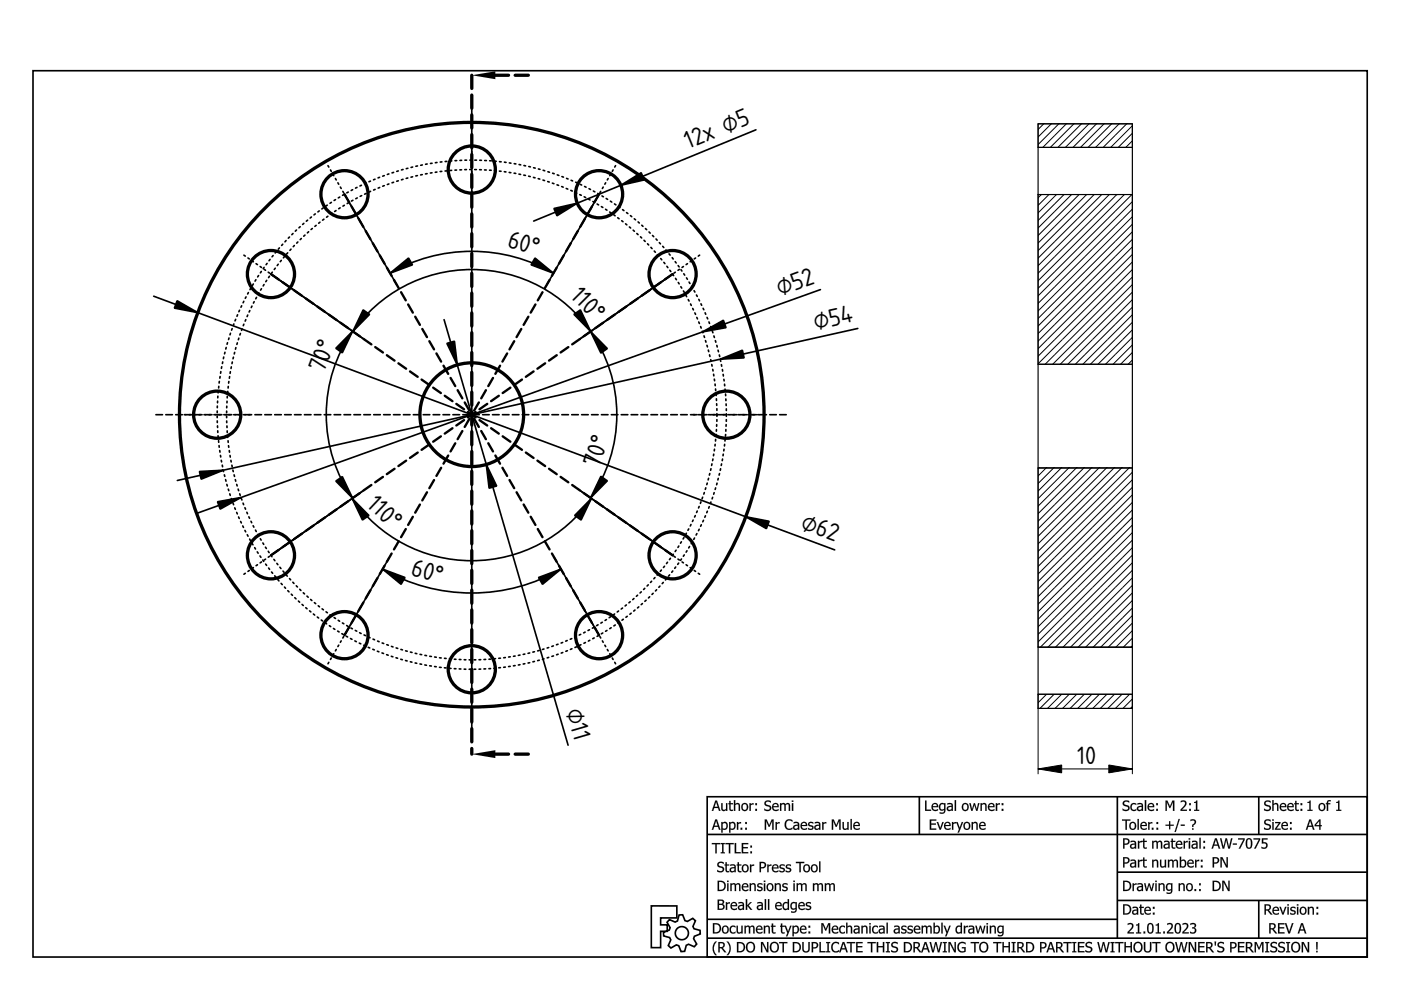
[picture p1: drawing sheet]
<svg xmlns="http://www.w3.org/2000/svg" width="297mm" height="210mm" viewBox="0 0 297 210" stroke-linecap="round" stroke-linejoin="round" font-family="sans-serif">
<defs><g id="words">
<g font-size="5">
<text x="146" y="31.7" transform="rotate(-22 146 31.7)">12x ⌀5</text>
<text x="107.4" y="52.4" transform="rotate(16 107.4 52.4)">60°</text>
<text x="120.7" y="62.9" transform="rotate(45 120.7 62.9)">1</text>
<text x="123.1" y="65.3" transform="rotate(45 123.1 65.3)">0°</text>
<text x="165.3" y="62.8" transform="rotate(-20 165.3 62.8)">⌀52</text>
<text x="172.9" y="70" transform="rotate(-13 172.9 70)">⌀54</text>
<text x="68.7" y="79.1" transform="rotate(-70 68.7 79.1)">70°</text>
<text x="127.1" y="99.3" transform="rotate(-72 127.1 99.3)">70°</text>
<text x="77.6" y="107.2" transform="rotate(43 77.6 107.2)">1</text>
<text x="80.1" y="109.5" transform="rotate(43 80.1 109.5)">0°</text>
<text x="169.5" y="112.1" transform="rotate(20 169.5 112.1)">⌀62</text>
<text x="86.9" y="121.8" transform="rotate(17 86.9 121.8)">60°</text>
<text x="120" y="150.7" transform="rotate(74 120 150.7)">⌀1</text>
<text x="228.4" y="161.9">10</text>
</g>
</g></defs>
<g fill="none" stroke="#000" stroke-width=".35">
<path d="M7 15h282.9v187.9h-282.9zM149.9 168.9h140v34h-140zM149.9 176.9h140M194.9 168.9v8M236.9 168.9v30M266.9 168.9v8M138.1 192.1h5.4v2.5h-3.4v1.5h1.4v1.4h-1.4v3.4h-2zM141.9 195l1.2 .5 .5-.2 .4-1.3h.7l.5 1.2 .5 .2 1.2-.7 .5 .5-.5 1.2 .2 .5 1.3 .4 .1 .7-1.3 .5-.1 .5 .6 1.2-.5 .5-1.2-.5-.5 .2-.3 1.3-.8 .1-.5-1.3-.5-.2-1.1 .7-.6-.5 .5-1.2-.2-.5-1.3-.4v-.7l1.2-.5 .2-.5-.7-1.2zM149.9 194.9h87M149.9 198.9h140M236.9 184.9h53M236.9 190.9h53"/>
<path d="M266.9 190.9v8"/>
<circle cx="144.6" cy="197.9" r="1.4"/>
</g>
<g fill="#000">
<path d="M151.6 169.7h.4l.8 2.2h-.4l-.2-.6h-.8l-.2 .6h-.3zM151.7 169.7l-.8 2.2h.3l.2-.6h.9l.1 .6h.3l-.7-2.2zM151.8 170l-.3 1.1h.7zM151.8 170l.4 1.1h-.7zM152.9 170.3h.3v1.3l.3 .1 .4-.2v-1.2h.3v1.6h-.3v-.1a.57 .57 0 0 1-.6 .2 .57 .57 0 0 1-.4-.6zM152.9 170.3v1.1a.55 .55 0 0 0 .4 .5 .55 .55 0 0 0 .6-.2v.2h.3v-1.6h-.3v1.2a.41 .41 0 0 1-.5 .2 .41 .41 0 0 1-.2-.5v-.9zM154.6 169.8h.3v.5h.5v.2h-.5v.8a.33 .33 0 0 0 .1 .3 .33 .33 0 0 0 .4 0v.3a.56 .56 0 0 1-.8-.5v-.9h-.2v-.2h.2zM154.6 169.8v.5h-.2v.2h.2v.9a.53 .53 0 0 0 .8 .5v-.2h-.3l-.2-.1v-1.1h.5v-.2h-.5v-.5zM155.6 169.6h.3v.9a.57 .57 0 0 1 .6-.2 .57 .57 0 0 1 .4 .6v1h-.3v-1.3l-.3-.1-.4 .2v1.2h-.3zM155.6 169.6v2.3h.3v-1.2a.41 .41 0 0 1 .5-.2 .41 .41 0 0 1 .2 .5v.9h.3v-1a.55 .55 0 0 0-.4-.6 .55 .55 0 0 0-.6 .2v-.9zM157.4 170.5a.81 .81 0 0 1 1 .1 .81 .81 0 0 1 0 1.1 .81 .81 0 0 1-1.1 0l-.2-.6zM157.4 170.5a.8 .8 0 0 0-.1 1.2 .8 .8 0 0 0 1.2-.1 .79 .79 0 0 0-.1-1.1 .79 .79 0 0 0-1 0zM157.6 170.6a.56 .56 0 0 0-.1 .8 .56 .56 0 0 0 .7 .2 .56 .56 0 0 0 .1-.8 .56 .56 0 0 0-.7-.2zM157.6 170.6a.6 .6 0 0 1 .8 .3 .6 .6 0 0 1-.3 .8 .63 .63 0 0 1-.7-.3 .63 .63 0 0 1 .2-.8zM158.9 170.3h.3v.2l.6-.2v.3l-.6 .2v1.1h-.3zM158.9 170.3v1.6h.3v-1.1l.6-.2v-.3l-.6 .3v-.3zM160.1 170.3h.4v.4h-.4zM160.1 170.3v.4h.4v-.4zM160.1 171.5h.4v.4h-.4zM160.1 171.5v.4h.4v-.4z"/>
<path d="M151.6 173.7h.4l.8 2.2h-.4l-.2-.6h-.8l-.2 .6h-.3zM151.7 173.7l-.8 2.2h.3l.2-.6h.9l.1 .6h.3l-.7-2.2zM151.8 174l-.3 1.1h.7zM151.8 174l.4 1.1h-.7zM152.9 174.3h.3v.2a.65 .65 0 0 1 .8-.2 .65 .65 0 0 1 .3 .8 .73 .73 0 0 1-.3 .7 .73 .73 0 0 1-.8 0v.7h-.3zM152.9 174.3v2.2h.3v-.7a.75 .75 0 0 0 .9-.1 .75 .75 0 0 0 .2-.9 .6 .6 0 0 0-.4-.5 .6 .6 0 0 0-.7 .2v-.2zM153.2 174.7v.9a.57 .57 0 0 0 .8-.3 .57 .57 0 0 0-.5-.8zM153.2 174.7a.51 .51 0 0 1 .7-.1 .51 .51 0 0 1 .1 .7 .53 .53 0 0 1-.8 .3zM154.6 174.3h.3v.2a.65 .65 0 0 1 .8-.2 .65 .65 0 0 1 .3 .8 .73 .73 0 0 1-.3 .7 .73 .73 0 0 1-.8 0v.7h-.3zM154.6 174.3v2.2h.3l-.1-.7a.75 .75 0 0 0 1-.1 .75 .75 0 0 0 .1-.9 .6 .6 0 0 0-.4-.5 .6 .6 0 0 0-.7 .2l.1-.2zM154.9 174.7v.9a.57 .57 0 0 0 .8-.3 .57 .57 0 0 0-.5-.8zM154.8 174.7a.51 .51 0 0 1 .8-.1 .51 .51 0 0 1 .1 .7 .53 .53 0 0 1-.9 .3zM156.2 174.3h.3v.2l.6-.2v.3l-.6 .2v1.1h-.3zM156.2 174.3v1.6h.3v-1.1l.6-.2v-.3l-.6 .3v-.3zM157 175.5h.4v.4h-.4zM157 175.5v.4h.4v-.4zM158 174.3h.4v.4h-.4zM158 174.3v.4h.4v-.4zM158 175.5h.4v.4h-.4zM158 175.5v.4h.4v-.4z"/>
<path d="M151.7 169.7h.3l.7 2.2h-.3l-.2-.6h-.8l-.2 .6h-.3zM151.8 170l-.3 1.1h.7zM152.9 170.3h.3v1a.38 .38 0 0 0 .3 .5 .38 .38 0 0 0 .4-.3v-1.2h.3v1.6h-.3v-.2a.56 .56 0 0 1-.6 .3 .56 .56 0 0 1-.4-.6zM154.6 169.8h.3v.5h.5v.2h-.5v1.1l.5 .1a.38 .38 0 0 1-.3 .3 .38 .38 0 0 1-.4-.3l-.1-1.2h-.2v-.2h.2zM155.6 169.6h.3v.9a.56 .56 0 0 1 .6-.2 .56 .56 0 0 1 .4 .6v1h-.3v-1a.38 .38 0 0 0-.3-.4 .38 .38 0 0 0-.4 .2v1.2h-.3zM157.4 170.5a.79 .79 0 0 1 1 .1 .79 .79 0 0 1 0 1 .79 .79 0 0 1-1 .1l-.2-.6zM157.6 170.6a.58 .58 0 0 0-.1 .8 .58 .58 0 0 0 .7 .2 .58 .58 0 0 0 .1-.8 .58 .58 0 0 0-.7-.2zM158.9 170.3h.3v.2l.6-.2v.3l-.6 .2v1.1h-.3zM160.1 170.3h.4v.4h-.4zM160.1 171.5h.4v.4h-.4z"/>
<path d="M151.7 173.7h.3l.7 2.2h-.3l-.2-.6h-.8l-.2 .6h-.3zM151.8 174l-.3 1.1h.7zM152.9 174.3h.3v.2a.69 .69 0 0 1 .9-.1 .69 .69 0 0 1 .2 .9 .69 .69 0 0 1-1.1 .5v.7h-.3zM153.2 174.7v.9a.59 .59 0 0 0 .8-.3 .59 .59 0 0 0-.5-.8zM154.6 174.3h.3v.2a.69 .69 0 0 1 .9-.1 .69 .69 0 0 1 .1 .9 .69 .69 0 0 1-1 .5v.7h-.3zM154.9 174.7v.9a.59 .59 0 0 0 .8-.3 .59 .59 0 0 0-.5-.8zM156.2 174.3h.3v.2l.6-.2v.3l-.6 .2v1.1h-.3zM157 175.5h.4v.4h-.4zM158 174.3h.4v.4h-.4zM158 175.5h.4v.4h-.4z"/>
<path d="M162.3 169.9l.8-.2 .3 .1v.4a.59 .59 0 0 0-.6-.2 .59 .59 0 0 0-.4 .4l.2 .2a.72 .72 0 0 1 .9 .9 .72 .72 0 0 1-1.1 .4l-.4-.1v-.4a.64 .64 0 0 0 .7 .3 .64 .64 0 0 0 .5-.5l-.7-.3a.58 .58 0 0 1-.2-1zM163.9 170.5a.7 .7 0 0 1 .9-.2 .7 .7 0 0 1 .3 .8h-1.1a.65 .65 0 0 0 .4 .6 .65 .65 0 0 0 .7-.2v.3a.9 .9 0 0 1-1.2-.1 .9 .9 0 0 1 0-1.2zM164.1 170.6l-.1 .3h.8l-.2-.4zM165.4 170.3h.3v.2a.5 .5 0 0 1 .8 0 .52 .52 0 0 1 .7-.2 .52 .52 0 0 1 .3 .5v1.1h-.3v-.9a.34 .34 0 0 0-.2-.5 .34 .34 0 0 0-.4 .3v1.1h-.3v-1a.34 .34 0 0 0-.2-.4 .34 .34 0 0 0-.4 .2v1.2h-.3zM167.9 170.3h.3v1.6h-.3zM167.9 169.7h.3v.3h-.3z"/>
<path d="M162.3 169.9l.3-.2a.55 .55 0 0 1 .6 0 .55 .55 0 0 1 .3 .5h-.1a.56 .56 0 0 0-.6-.2 .56 .56 0 0 0-.4 .4l.2 .2a.71 .71 0 0 1 .9 .8 .71 .71 0 0 1-1 .6l-.5-.2 .1-.4a.7 .7 0 0 0 1.1 0l-.1-.3-.7-.2a.59 .59 0 0 1-.1-1zM162.3 169.9a.62 .62 0 0 0-.1 .8l.8 .3a.35 .35 0 0 1 .2 .4 .35 .35 0 0 1-.2 .3h-.4l-.6-.3v.4a1.24 1.24 0 0 0 1.3 0 .61 .61 0 0 0-.2-1l-.1-.1a.46 .46 0 0 1-.6-.5 .46 .46 0 0 1 .8-.2l.2 .2v-.4h-.3zM163.9 170.5a.71 .71 0 0 1 .9-.2 .71 .71 0 0 1 .3 .9l-1.1-.1a.66 .66 0 0 0 1.1 .4v.3a.91 .91 0 0 1-1.2-.1 .91 .91 0 0 1 0-1.2zM163.9 170.5a.86 .86 0 0 0-.1 1.1 .86 .86 0 0 0 1 .3l.3-.1v-.3l-.3 .2a.56 .56 0 0 1-.6 0 .56 .56 0 0 1-.2-.6h1.1a.68 .68 0 0 0-.3-.8 .68 .68 0 0 0-.9 .2zM164.1 170.6l-.1 .3h.8l-.2-.4zM164.1 170.6l.5-.1 .2 .4h-.8zM165.4 170.3h.3v.2a.51 .51 0 0 1 .8 0 .55 .55 0 0 1 .9-.1l.1 1.5h-.3v-1.2l-.2-.2-.4 .2v1.2h-.3v-1.1a.32 .32 0 0 0-.3-.3 .32 .32 0 0 0-.3 .2v1.2h-.3zM165.4 170.3v1.6h.3l-.1-1.2a.39 .39 0 0 1 .7-.1v1.3h.3v-1.2a.4 .4 0 0 1 .6-.1v1.3h.3v-1.1a.51 .51 0 0 0-.4-.5 .51 .51 0 0 0-.6 .3 .5 .5 0 0 0-.4-.3 .5 .5 0 0 0-.5 .2l.1-.2zM167.9 170.3h.3v1.6h-.3zM167.9 170.3v1.6h.3v-1.6zM167.9 169.7h.3v.3h-.3zM167.9 169.7v.3h.3v-.3z"/>
<path d="M162.2 173.7h.3l.6 1.3 .5-1.3h.4v2.2h-.3v-1.9l-.5 1.3h-.2l-.6-1.3v1.9h-.2zM164.4 174.3h.3v.2l.6-.2v.3l-.6 .2v1.1h-.3zM166.6 174l.3-.2 .6-.1 .5 .2v.3a.82 .82 0 0 0-1.1-.1 .82 .82 0 0 0-.2 1.1 .76 .76 0 0 0 1.3 .2v.4a1.11 1.11 0 0 1-1.4-.2 1.11 1.11 0 0 1-.1-1.4zM168.5 175.2a.37 .37 0 0 0 .2 .5 .37 .37 0 0 0 .5-.2v-.4zM168.3 174.3h.2a.64 .64 0 0 1 .9 .5v1.1h-.2v-.2a.56 .56 0 0 1-1 0 .56 .56 0 0 1 .6-.8l.4-.1-.1-.2h-.8zM169.9 174.5a.7 .7 0 0 1 .9-.2 .7 .7 0 0 1 .3 .8h-1.1a.65 .65 0 0 0 .4 .6 .65 .65 0 0 0 .7-.2v.3a.9 .9 0 0 1-1.2-.1 .9 .9 0 0 1 0-1.2zM170.1 174.6l-.1 .3h.9l-.3-.4zM171.5 174.4l.7-.1 .2 .1v.3a.4 .4 0 0 0-.5-.3 .4 .4 0 0 0-.2 .5h.1a.56 .56 0 0 1 .7 .8 .56 .56 0 0 1-1 .2l-.2-.1v-.3a.49 .49 0 0 0 .5 .2 .49 .49 0 0 0 .4-.3l-.3-.2a.51 .51 0 0 1-.5-.2 .51 .51 0 0 1 .1-.6zM173 175.2a.37 .37 0 0 0 .2 .5 .37 .37 0 0 0 .5-.2v-.4zM172.8 174.3h.2a.64 .64 0 0 1 .9 .5v1.1h-.2v-.2a.56 .56 0 0 1-1 0 .56 .56 0 0 1 .6-.8l.4-.1-.1-.2h-.8zM174.3 174.3h.3v.2l.6-.2v.3l-.6 .2v1.1h-.3zM176.4 173.7h.4l.5 1.3 .5-1.3h.4v2.2h-.3v-1.9l-.5 1.3h-.2l-.6-1.3v1.9h-.2zM178.6 174.3h.3v1a.38 .38 0 0 0 .3 .4 .38 .38 0 0 0 .4-.2v-1.2h.3v1.6h-.3v-.2a.56 .56 0 0 1-.6 .2 .56 .56 0 0 1-.4-.5zM180.3 173.6h.3v2.3h-.3zM181.1 174.5a.7 .7 0 0 1 .9-.2 .7 .7 0 0 1 .3 .8h-1.1a.65 .65 0 0 0 .4 .6 .65 .65 0 0 0 .7-.2v.3a.9 .9 0 0 1-1.2-.1 .9 .9 0 0 1 0-1.2zM181.3 174.6l-.1 .3h.8l-.2-.4z"/>
<path d="M162.1 173.7h.5l.5 1.3 .5-1.3h.4v2.2h-.3v-1.9l-.5 1.3h-.2l-.6-1.2v1.8h-.3zM162.2 173.7v2.2h.2v-1.9l.6 1.3h.2l.5-1.3v1.9h.3v-2.2h-.4l-.5 1.3-.6-1.3zM164.4 174.3h.3v.2l.6-.2v.3l-.6 .2v1.1h-.3zM164.4 174.3v1.6h.3v-1.1l.6-.2v-.3l-.6 .3v-.3zM166.6 174a1.15 1.15 0 0 1 1.4-.1v.4l-.7-.3-.4 .2a.85 .85 0 0 0-.2 1 .85 .85 0 0 0 1 .4l.3-.2v.4l-.3 .1a1.1 1.1 0 0 1-1.3-.4 1.1 1.1 0 0 1 .1-1.3zM166.6 174a1.11 1.11 0 0 0-.1 1.5 1.11 1.11 0 0 0 1.4 .3l.1-.4-.2 .2a.73 .73 0 0 1-1-.1h.1a.86 .86 0 0 1-.2-1.1 .86 .86 0 0 1 1-.4l.3 .2v-.3l-.3-.1-.6-.1zM168.5 175.2a.35 .35 0 0 0 .2 .5 .35 .35 0 0 0 .5-.2v-.4zM168.5 175.2l.7-.1v.4a.38 .38 0 0 1-.5 .2 .38 .38 0 0 1-.2-.5zM168.3 174.3h.2a.66 .66 0 0 1 1 .5v1.1h-.3v-.2l-.2 .2a.53 .53 0 0 1-.8-.2 .53 .53 0 0 1 .2-.7l.8-.2a.5 .5 0 0 0-.4-.3 .5 .5 0 0 0-.5 .1zM168.3 174.3v.3l.7-.1 .2 .4a.68 .68 0 0 0-.8 .1 .68 .68 0 0 0-.2 .7l.1 .1a.69 .69 0 0 0 .9-.1v.2h.2l-.1-1.4-.4-.2zM169.9 174.5a.71 .71 0 0 1 .9-.2 .71 .71 0 0 1 .3 .8h-1.1a.66 .66 0 0 0 1.1 .4v.3a.91 .91 0 0 1-1.2-.1 .91 .91 0 0 1 0-1.2zM169.9 174.5a.86 .86 0 0 0-.1 1.1 .86 .86 0 0 0 1 .3l.3-.1v-.3l-.2 .2a.56 .56 0 0 1-.6 0 .56 .56 0 0 1-.3-.6h1.1a.68 .68 0 0 0-.3-.8 .68 .68 0 0 0-.9 .2zM170.1 174.6l-.1 .3h.9l-.3-.4zM170.1 174.6l.6-.1 .2 .4h-.9zM171.5 174.4l.8-.1 .1 .4a.39 .39 0 0 0-.4-.3 .39 .39 0 0 0-.3 .5h.1a.57 .57 0 0 1 .6 .6 .57 .57 0 0 1-.5 .6 .57 .57 0 0 1-.6-.6l.8 .2 .1-.3-.3-.1a.52 .52 0 0 1-.5-.3 .52 .52 0 0 1 .1-.6zM171.5 174.4l-.2 .3 .1 .3 .6 .2a.29 .29 0 0 1 .2 .5 .29 .29 0 0 1-.5 0l-.4-.2v.3l.2 .1 .8-.1a.47 .47 0 0 0-.2-.8h-.1a.29 .29 0 0 1-.4-.3 .29 .29 0 0 1 .5-.2l.3 .2v-.3l-.2-.1zM173 175.2a.35 .35 0 0 0 .2 .5 .35 .35 0 0 0 .5-.2v-.4zM173 175.2l.7-.1v.4a.38 .38 0 0 1-.5 .2 .38 .38 0 0 1-.2-.5zM172.8 174.3h.2a.66 .66 0 0 1 1 .5v1.1h-.4l.1-.2-.2 .2a.53 .53 0 0 1-.8-.2 .53 .53 0 0 1 .2-.7l.7-.2a.5 .5 0 0 0-.3-.3 .5 .5 0 0 0-.5 .1zM172.8 174.3v.3l.7-.1 .2 .4a.68 .68 0 0 0-.8 .1 .68 .68 0 0 0-.2 .7l.1 .1a.69 .69 0 0 0 .9-.1v.2h.2l-.1-1.4-.4-.2zM174.3 174.3h.3v.2l.6-.2v.3l-.6 .2v1.1h-.3zM174.3 174.3v1.6h.3v-1.1l.6-.2v-.3l-.6 .3v-.3zM176.3 173.7h.5l.5 1.3 .5-1.3h.4v2.2h-.3v-1.9l-.5 1.3h-.2l-.6-1.2v1.8h-.3zM176.4 173.7v2.2h.2v-1.9l.6 1.3h.2l.5-1.3v1.9h.3v-2.2h-.4l-.5 1.3-.5-1.3zM178.6 174.3h.3l.1 1.3 .2 .1 .4-.2v-1.2h.3v1.6h-.3l.1-.1a.57 .57 0 0 1-.7 .2 .57 .57 0 0 1-.4-.6zM178.6 174.3l.1 1.1a.55 .55 0 0 0 .3 .5 .55 .55 0 0 0 .7-.2l-.1 .2h.3v-1.6h-.3l.1 1.2a.41 .41 0 0 1-.6 .2 .41 .41 0 0 1-.2-.5v-.9zM180.3 173.6h.3v2.3h-.3zM180.3 173.6v2.3h.3v-2.3zM181.1 174.5a.71 .71 0 0 1 .9-.2 .71 .71 0 0 1 .3 .8h-1.1a.66 .66 0 0 0 1.1 .4v.3a.91 .91 0 0 1-1.2-.1 .91 .91 0 0 1 0-1.2zM181.1 174.5a.86 .86 0 0 0-.1 1.1 .86 .86 0 0 0 1 .3l.3-.1v-.3l-.2 .2a.56 .56 0 0 1-.7 0 .56 .56 0 0 1-.2-.6h1.1a.68 .68 0 0 0-.3-.8 .68 .68 0 0 0-.9 .2zM181.3 174.6l-.1 .3h.8l-.2-.4zM181.3 174.6l.5-.1 .3 .4h-.9z"/>
<path d="M197.1 173.7h1.4v.3h-1.1v.6h1v.3h-1v.8h1.1v.2h-1.4zM197.1 173.7v2.2h1.4v-.2h-1.1v-.9h1v-.2h-1v-.6h1.1v-.3zM198.6 174.3h.3l.5 1.3 .4-1.3h.3l-.6 1.6h-.3zM198.6 174.3l.6 1.6h.3l.6-1.6h-.3l-.4 1.3-.5-1.3zM200.3 174.5a.71 .71 0 0 1 .9-.2 .71 .71 0 0 1 .4 .8h-1.2a.66 .66 0 0 0 1.1 .4v.3a.91 .91 0 0 1-1.1-.1 .91 .91 0 0 1-.1-1.2zM200.4 174.5a.86 .86 0 0 0-.2 1.1 .86 .86 0 0 0 1.1 .3l.2-.1v-.3l-.2 .2a.56 .56 0 0 1-.6 0 .56 .56 0 0 1-.3-.6h1.1a.68 .68 0 0 0-.3-.8 .68 .68 0 0 0-.8 .2zM200.6 174.6l-.2 .3h.9l-.2-.4zM200.6 174.6l.5-.1 .2 .4h-.9zM201.8 174.3h.3v.2l.6-.2v.3l-.6 .2v1.1h-.3zM201.8 174.3v1.6h.3v-1.1l.6-.2v-.3l-.6 .3v-.3zM202.7 174.3h.3l.5 1.2 .4-1.2h.3l-.9 2.2h-.3l.3-.7zM202.7 174.3l.6 1.5-.3 .7h.3l.9-2.2h-.3l-.4 1.2-.5-1.2zM204.5 174.5a.81 .81 0 0 1 1 .1 .81 .81 0 0 1 0 1.1 .81 .81 0 0 1-1.1 0l-.1-.6zM204.5 174.5a.8 .8 0 0 0-.1 1.2 .8 .8 0 0 0 1.2-.1 .79 .79 0 0 0-.1-1.1 .79 .79 0 0 0-1 0zM204.7 174.6a.56 .56 0 0 0-.1 .8 .56 .56 0 0 0 .7 .2 .56 .56 0 0 0 .1-.8 .56 .56 0 0 0-.7-.2zM204.7 174.6a.6 .6 0 0 1 .8 .3 .6 .6 0 0 1-.3 .8 .63 .63 0 0 1-.7-.3 .63 .63 0 0 1 .2-.8zM206 174.3h.3v.2a.57 .57 0 0 1 .7-.2 .57 .57 0 0 1 .3 .6v1h-.3v-1.3l-.3-.1-.4 .2v1.2h-.3zM206 174.3v1.6h.3v-1.2a.41 .41 0 0 1 .5-.2 .41 .41 0 0 1 .2 .5v.9h.3v-1a.55 .55 0 0 0-.4-.6 .55 .55 0 0 0-.6 .2v-.2zM207.8 174.5a.71 .71 0 0 1 .9-.2 .71 .71 0 0 1 .3 .8h-1.2a.66 .66 0 0 0 1.2 .4v.3a.91 .91 0 0 1-1.2-.1 .91 .91 0 0 1 0-1.2zM207.8 174.5a.86 .86 0 0 0-.1 1.1 .86 .86 0 0 0 1 .3l.3-.1v-.3l-.3 .2a.56 .56 0 0 1-.6 0 .56 .56 0 0 1-.3-.6h1.2a.68 .68 0 0 0-.4-.8 .68 .68 0 0 0-.8 .2zM208 174.6l-.2 .3h.9l-.2-.4zM208 174.6l.5-.1 .2 .4h-.9z"/>
<path d="M197.1 173.7h1.4v.3h-1.1v.6h1v.3h-1v.8h1.1v.2h-1.4zM198.6 174.3h.3l.5 1.3 .4-1.3h.3l-.6 1.6h-.3zM200.4 174.5a.7 .7 0 0 1 .8-.2 .7 .7 0 0 1 .4 .8h-1.2a.65 .65 0 0 0 .5 .6 .65 .65 0 0 0 .6-.2v.3a.9 .9 0 0 1-1.1-.1 .9 .9 0 0 1 0-1.2zM200.6 174.6l-.2 .3h.9l-.2-.4zM201.8 174.3h.3v.2l.6-.2v.3l-.6 .2v1.1h-.3zM202.7 174.3h.3l.5 1.2 .4-1.2h.3l-.9 2.2h-.3l.3-.7zM204.5 174.5a.79 .79 0 0 1 1 .1 .79 .79 0 0 1 0 1 .79 .79 0 0 1-1 .1l-.2-.6zM204.7 174.6a.58 .58 0 0 0-.1 .8 .58 .58 0 0 0 .7 .2 .58 .58 0 0 0 .1-.8 .58 .58 0 0 0-.7-.2zM206 174.3h.3v.2a.56 .56 0 0 1 .6-.2 .56 .56 0 0 1 .4 .6v1h-.3v-1a.38 .38 0 0 0-.3-.4 .38 .38 0 0 0-.4 .2v1.2h-.3zM207.8 174.5a.7 .7 0 0 1 .9-.2 .7 .7 0 0 1 .3 .8h-1.2a.65 .65 0 0 0 .5 .6 .65 .65 0 0 0 .7-.2v.3a.9 .9 0 0 1-1.2-.1 .9 .9 0 0 1 0-1.2zM208 174.6l-.2 .3h.9l-.2-.4z"/>
<path d="M196.1 169.7h.3v2h1v.2h-1.3zM197.7 170.5a.7 .7 0 0 1 .9-.2 .7 .7 0 0 1 .3 .8h-1.1a.65 .65 0 0 0 .4 .6 .65 .65 0 0 0 .7-.2v.3a.9 .9 0 0 1-1.2-.1 .9 .9 0 0 1 0-1.2zM197.9 170.6l-.1 .3h.8l-.2-.4zM199.5 170.6a.54 .54 0 0 0-.1 .8 .54 .54 0 0 0 .8 .1v-.9l-.4-.1zM199.3 170.5a.69 .69 0 0 1 .9-.1l.2-.1v1.4a.81 .81 0 0 1-1.2 .8v-.3a.58 .58 0 0 0 .7 .1 .58 .58 0 0 0 .3-.6 .72 .72 0 0 1-1 0 .72 .72 0 0 1-.1-1zM201.1 171.2a.37 .37 0 0 0 .2 .5 .37 .37 0 0 0 .5-.2v-.4zM200.9 170.3h.2a.64 .64 0 0 1 .9 .5v1.1h-.2v-.1a.56 .56 0 0 1-1-.1 .56 .56 0 0 1 .6-.8l.4-.1-.1-.2h-.8zM202.4 169.6h.3v2.3h-.3zM204.1 170.5a.79 .79 0 0 1 1.1 .1 .79 .79 0 0 1 0 1 .79 .79 0 0 1-1.1 .1l-.2-.6zM204.3 170.6a.58 .58 0 0 0-.1 .8 .58 .58 0 0 0 .8 .2 .58 .58 0 0 0 .1-.8 .58 .58 0 0 0-.8-.2zM205.5 170.3h.3l.3 1.3 .4-1.3h.2l.4 1.3 .3-1.3h.2l-.4 1.6h-.2l-.4-1.2-.4 1.2h-.3zM207.9 170.3h.3v.2a.56 .56 0 0 1 .6-.2 .56 .56 0 0 1 .4 .6v1h-.3v-1a.38 .38 0 0 0-.3-.4 .38 .38 0 0 0-.4 .2v1.2h-.3zM209.7 170.5a.7 .7 0 0 1 .8-.2 .7 .7 0 0 1 .4 .8h-1.2a.65 .65 0 0 0 .5 .6 .65 .65 0 0 0 .6-.2v.3a.9 .9 0 0 1-1.1-.1 .9 .9 0 0 1 0-1.2zM209.9 170.6l-.2 .3h.9l-.2-.4zM211.1 170.3h.3v.2l.6-.2v.3l-.6 .2v1.1h-.3zM212.4 170.3h.3v.4h-.3zM212.4 171.5h.3v.4h-.3z"/>
<path d="M196.1 169.7h.3v2h1v.2h-1.3zM196.1 169.7v2.2h1.3v-.2h-1v-2zM197.7 170.5a.71 .71 0 0 1 .9-.2 .71 .71 0 0 1 .3 .9l-1.1-.1a.66 .66 0 0 0 1.1 .4v.3a.91 .91 0 0 1-1.2-.1 .91 .91 0 0 1 0-1.2zM197.7 170.5a.86 .86 0 0 0-.1 1.1 .86 .86 0 0 0 1 .3l.3-.1v-.3l-.2 .2a.56 .56 0 0 1-.7 0 .56 .56 0 0 1-.2-.6h1.1a.68 .68 0 0 0-.3-.8 .68 .68 0 0 0-.9 .2zM197.9 170.6l-.1 .3h.8l-.2-.4zM197.9 170.6l.5-.1 .3 .4h-.9zM199.5 170.7a.53 .53 0 0 0-.1 .7 .53 .53 0 0 0 .8 .1v-.9l-.4-.1zM199.5 170.6l.3-.1 .4 .1v.9a.54 .54 0 0 1-.8 0 .54 .54 0 0 1 0-.7zM199.3 170.5a.67 .67 0 0 1 .9-.1l.3-.1v1.4a.86 .86 0 0 1-1.3 .8v-.3l.5 .1 .4-.1 .1-.5a.69 .69 0 0 1-.9 .1 .69 .69 0 0 1-.2-.9zM199.3 170.5a.76 .76 0 0 0-.2 1 .76 .76 0 0 0 1 .3l.1-.1a.55 .55 0 0 1-.3 .6 .55 .55 0 0 1-.7-.1v.3a.8 .8 0 0 0 1.2-.8v-1.4l-.2 .1a.67 .67 0 0 0-.9 .1zM201.1 171.3a.35 .35 0 0 0 .2 .4 .35 .35 0 0 0 .4-.2l.1-.4zM201.1 171.2l.7-.1v.4a.38 .38 0 0 1-.5 .2 .38 .38 0 0 1-.2-.5zM200.8 170.3h.3a.66 .66 0 0 1 .9 .5v1.1h-.3l.1-.1-.2 .1a.53 .53 0 0 1-.8-.2 .53 .53 0 0 1 .2-.7l.7-.2a.5 .5 0 0 0-.3-.3 .5 .5 0 0 0-.5 .1zM200.9 170.3v.3l.7-.1 .2 .4a.68 .68 0 0 0-.8 .1 .68 .68 0 0 0-.2 .7l.1 .1a.69 .69 0 0 0 .9-.1v.2h.2l-.1-1.4-.4-.2zM202.4 169.6h.3v2.3h-.3zM202.4 169.6v2.3h.3v-2.3zM204.1 170.5a.81 .81 0 0 1 1.1 .1 .81 .81 0 0 1 0 1.1 .81 .81 0 0 1-1.1 0l-.2-.6zM204.1 170.5a.8 .8 0 0 0 0 1.2 .8 .8 0 0 0 1.2-.1 .79 .79 0 0 0-.1-1.1 .79 .79 0 0 0-1.1 0zM204.3 170.6a.56 .56 0 0 0-.1 .8 .56 .56 0 0 0 .8 .2 .56 .56 0 0 0 .1-.8 .56 .56 0 0 0-.8-.2zM204.3 170.6a.6 .6 0 0 1 .9 .3 .6 .6 0 0 1-.4 .8 .63 .63 0 0 1-.6-.3 .63 .63 0 0 1 .1-.8zM205.5 170.3h.3l.3 1.3 .4-1.3h.2l.4 1.3 .3-1.3h.3l-.5 1.6h-.2l-.4-1.2-.4 1.2h-.3zM205.5 170.3l.4 1.6h.3l.4-1.3 .4 1.3h.2l.4-1.6h-.2l-.3 1.3-.4-1.3h-.2l-.4 1.3-.3-1.3zM207.9 170.3h.3v.2a.57 .57 0 0 1 .6-.2 .57 .57 0 0 1 .4 .6v1h-.3l-.1-1.3-.2-.1-.4 .2v1.2h-.3zM207.9 170.3v1.6h.3v-1.2a.41 .41 0 0 1 .5-.2 .41 .41 0 0 1 .2 .5v.9h.3v-1a.55 .55 0 0 0-.4-.6 .55 .55 0 0 0-.6 .2v-.2zM209.6 170.5a.71 .71 0 0 1 .9-.2 .71 .71 0 0 1 .4 .9l-1.2-.1a.66 .66 0 0 0 1.1 .4v.3a.91 .91 0 0 1-1.1-.1 .91 .91 0 0 1-.1-1.2zM209.7 170.5a.86 .86 0 0 0-.2 1.1 .86 .86 0 0 0 1.1 .3l.2-.1v-.3l-.2 .2a.56 .56 0 0 1-.6 0 .56 .56 0 0 1-.3-.6h1.1a.68 .68 0 0 0-.3-.8 .68 .68 0 0 0-.8 .2zM209.9 170.6l-.2 .3h.9l-.2-.4zM209.9 170.6l.5-.1 .2 .4h-.9zM211.1 170.3h.3v.2l.6-.2v.3l-.6 .2v1.1h-.3zM211.1 170.3v1.6h.3v-1.1l.6-.2v-.3l-.6 .3v-.3zM212.4 170.3h.3v.4h-.3zM212.4 170.3v.4h.3v-.4zM212.4 171.5h.3v.4h-.3zM212.4 171.5v.4h.3v-.4z"/>
<path d="M237.9 173.7h1.8v.3h-.8v1.9h-.3v-1.9h-.7zM237.9 173.7v.3h.7v1.9h.3v-1.9h.8v-.3zM239.6 174.5a.81 .81 0 0 1 1.1 .1 .81 .81 0 0 1 0 1.1 .81 .81 0 0 1-1.1 0l-.2-.6zM239.6 174.5a.8 .8 0 0 0 0 1.2 .8 .8 0 0 0 1.2-.1 .79 .79 0 0 0-.1-1.1 .79 .79 0 0 0-1.1 0zM239.8 174.6a.56 .56 0 0 0-.1 .8 .56 .56 0 0 0 .8 .2 .56 .56 0 0 0 .1-.8 .56 .56 0 0 0-.8-.2zM239.8 174.6a.6 .6 0 0 1 .9 .3 .6 .6 0 0 1-.3 .8 .63 .63 0 0 1-.7-.3 .63 .63 0 0 1 .1-.8zM241.2 173.6h.3v2.3h-.3zM241.2 173.6v2.3h.3v-2.3zM241.9 174.5a.71 .71 0 0 1 .9-.2 .71 .71 0 0 1 .4 .8h-1.2a.66 .66 0 0 0 1.1 .4v.3a.91 .91 0 0 1-1.1-.1 .91 .91 0 0 1-.1-1.2zM242 174.5a.86 .86 0 0 0-.2 1.1 .86 .86 0 0 0 1.1 .3l.2-.1v-.3l-.2 .2a.56 .56 0 0 1-.6 0 .56 .56 0 0 1-.3-.6h1.1a.68 .68 0 0 0-.3-.8 .68 .68 0 0 0-.8 .2zM242.2 174.6l-.2 .3h.9l-.2-.4zM242.2 174.6l.5-.1 .2 .4h-.9zM243.4 174.3h.3v.2l.6-.2v.3l-.6 .2v1.1h-.3zM243.4 174.3v1.6h.3v-1.1l.6-.2v-.3l-.6 .3v-.3zM244.2 175.5h.4v.4h-.4zM244.2 175.5v.4h.4v-.4zM245.2 174.3h.4v.4h-.4zM245.2 174.3v.4h.3v-.4zM245.2 175.5h.4v.4h-.4zM245.2 175.5v.4h.3v-.4z"/>
<path d="M237.9 173.7h1.8v.3h-.8v1.9h-.3v-1.9h-.7zM239.6 174.5a.79 .79 0 0 1 1.1 .1 .79 .79 0 0 1 0 1 .79 .79 0 0 1-1.1 .1l-.2-.6zM239.8 174.6a.58 .58 0 0 0-.1 .8 .58 .58 0 0 0 .8 .2 .58 .58 0 0 0 .1-.8 .58 .58 0 0 0-.8-.2zM241.2 173.6h.3v2.3h-.3zM242 174.5a.7 .7 0 0 1 .8-.2 .7 .7 0 0 1 .4 .8h-1.2a.65 .65 0 0 0 .5 .6 .65 .65 0 0 0 .6-.2v.3a.9 .9 0 0 1-1.1-.1 .9 .9 0 0 1 0-1.2zM242.2 174.6l-.2 .3h.9l-.2-.4zM243.4 174.3h.3v.2l.6-.2v.3l-.6 .2v1.1h-.3zM244.2 175.5h.4v.4h-.4zM245.2 174.3h.3v.4h-.3zM245.2 175.5h.3v.4h-.3z"/>
<path d="M238.2 169.9l.9-.2 .3 .1v.4a.59 .59 0 0 0-.6-.2 .59 .59 0 0 0-.5 .4l.3 .2a.72 .72 0 0 1 .9 .9 .72 .72 0 0 1-1.2 .4l-.3-.1v-.4a.64 .64 0 0 0 .7 .3 .64 .64 0 0 0 .5-.5l-.8-.3a.58 .58 0 0 1-.2-1zM239.9 170.5a.87 .87 0 0 1 1-.1v.3a.59 .59 0 0 0-.8 0 .59 .59 0 0 0 0 .8 .59 .59 0 0 0 .8 0v.3a.86 .86 0 0 1-1.1-.2 .86 .86 0 0 1 .1-1.1zM241.4 171.2a.37 .37 0 0 0 .2 .5 .37 .37 0 0 0 .5-.2v-.4zM241.2 170.3h.2a.64 .64 0 0 1 .9 .5v1.1h-.2v-.1a.56 .56 0 0 1-1-.1 .56 .56 0 0 1 .6-.8l.4-.1-.1-.2h-.8zM242.7 169.6h.3v2.3h-.3zM243.5 170.5a.7 .7 0 0 1 .9-.2 .7 .7 0 0 1 .3 .8h-1.1a.65 .65 0 0 0 .4 .6 .65 .65 0 0 0 .7-.2v.3a.9 .9 0 0 1-1.2-.1 .9 .9 0 0 1 0-1.2zM243.7 170.6l-.1 .3h.8l-.2-.4zM245.1 170.3h.4v.4h-.4zM245.1 171.5h.4v.4h-.4z"/>
<path d="M238.2 169.9l.4-.2a.55 .55 0 0 1 .5 0 .55 .55 0 0 1 .3 .5 .56 .56 0 0 0-.6-.2 .56 .56 0 0 0-.4 .4l.2 .2a.71 .71 0 0 1 .9 .8 .71 .71 0 0 1-1 .6l-.5-.2v-.4a.7 .7 0 0 0 1.2 0l-.2-.3-.6-.2a.59 .59 0 0 1-.2-1zM238.2 169.9a.62 .62 0 0 0 0 .8l.7 .3a.35 .35 0 0 1 .3 .4 .35 .35 0 0 1-.3 .3h-.4l-.5-.3v.4a1.24 1.24 0 0 0 1.3 0 .61 .61 0 0 0-.2-1l-.1-.1a.46 .46 0 0 1-.7-.5 .46 .46 0 0 1 .8-.2l.3 .2v-.4h-.3zM239.9 170.5a.88 .88 0 0 1 1-.1v.3a.58 .58 0 0 0-.8 0 .58 .58 0 0 0 0 .8 .58 .58 0 0 0 .8 0v.3l-.2 .1a.85 .85 0 0 1-1-.4 .85 .85 0 0 1 .2-1zM239.9 170.5a.84 .84 0 0 0-.1 1.1 .84 .84 0 0 0 1.1 .2v-.3a.6 .6 0 0 1-1-.2 .6 .6 0 0 1 .7-.8l.3 .2v-.3a.86 .86 0 0 0-1 .1zM241.4 171.3a.35 .35 0 0 0 .2 .4 .35 .35 0 0 0 .5-.2v-.4zM241.4 171.2l.7-.1v.4a.38 .38 0 0 1-.5 .2 .38 .38 0 0 1-.2-.5zM241.2 170.3h.2a.66 .66 0 0 1 1 .5v1.1h-.4l.1-.1-.2 .1a.53 .53 0 0 1-.8-.2 .53 .53 0 0 1 .2-.7l.7-.2a.5 .5 0 0 0-.3-.3 .5 .5 0 0 0-.5 .1zM241.2 170.3v.3l.7-.1 .2 .4a.68 .68 0 0 0-.8 .1 .68 .68 0 0 0-.2 .7l.1 .1a.69 .69 0 0 0 .9-.1v.2h.2l-.1-1.4-.4-.2zM242.7 169.6h.3v2.3h-.3zM242.7 169.6v2.3h.3v-2.3zM243.5 170.5a.71 .71 0 0 1 .9-.2 .71 .71 0 0 1 .3 .9l-1.1-.1a.66 .66 0 0 0 1.1 .4v.3a.91 .91 0 0 1-1.2-.1 .91 .91 0 0 1 0-1.2zM243.5 170.5a.86 .86 0 0 0-.1 1.1 .86 .86 0 0 0 1 .3l.3-.1v-.3l-.2 .2a.56 .56 0 0 1-.7 0 .56 .56 0 0 1-.2-.6h1.1a.68 .68 0 0 0-.3-.8 .68 .68 0 0 0-.9 .2zM243.7 170.6l-.1 .3h.8l-.2-.4zM243.7 170.6l.5-.1 .3 .4h-.9zM245.1 170.3h.4v.4h-.4zM245.1 170.3v.4h.4v-.4zM245.1 171.5h.4v.4h-.4zM245.1 171.5v.4h.4v-.4z"/>
<path d="M238.1 177.7h.6a.73 .73 0 0 1 .8 .9 .73 .73 0 0 1-1.1 .5v.8h-.3zM238.4 178v.9a.51 .51 0 0 0 .8-.5 .51 .51 0 0 0-.8-.4zM239.9 179.2a.37 .37 0 0 0 .2 .5 .37 .37 0 0 0 .5-.2v-.4zM239.7 178.3h.2a.64 .64 0 0 1 1 .5v1.1h-.3v-.2a.56 .56 0 0 1-1 0 .56 .56 0 0 1 .6-.8l.4-.1-.1-.2h-.8zM241.3 178.3h.2v.2l.6-.2v.3l-.6 .2v1.1h-.2zM242.4 177.8h.2v.5h.5v.2h-.5l.1 1.1 .4 .1a.38 .38 0 0 1-.3 .3 .38 .38 0 0 1-.4-.3v-1.2h-.2v-.2h.2zM244.3 178.3h.3v.2a.5 .5 0 0 1 .8 0 .52 .52 0 0 1 .7-.2 .52 .52 0 0 1 .3 .5v1.1h-.3v-.9a.34 .34 0 0 0-.2-.5 .34 .34 0 0 0-.4 .3v1.1h-.3v-1a.34 .34 0 0 0-.2-.4 .34 .34 0 0 0-.4 .2v1.2h-.3zM247 179.2a.37 .37 0 0 0 .2 .5 .37 .37 0 0 0 .5-.2v-.4zM246.8 178.3h.2a.64 .64 0 0 1 1 .5v1.1h-.3v-.2a.56 .56 0 0 1-1 0 .56 .56 0 0 1 .6-.8l.4-.1v-.2h-.9zM248.4 177.8h.3v.5h.5v.2h-.5v1.1l.5 .1a.38 .38 0 0 1-.4 .3 .38 .38 0 0 1-.4-.3v-1.2h-.2v-.2h.2zM249.5 178.5a.7 .7 0 0 1 .8-.2 .7 .7 0 0 1 .4 .8h-1.2a.65 .65 0 0 0 .5 .6 .65 .65 0 0 0 .6-.2v.3a.9 .9 0 0 1-1.1-.1 .9 .9 0 0 1 0-1.2zM249.7 178.6l-.2 .3h.9l-.2-.4zM251 178.3h.2v.2l.6-.2v.3l-.6 .2v1.1h-.2zM252 178.3h.3v1.6h-.3zM252 177.7h.3v.3h-.3zM253 179.2a.37 .37 0 0 0 .1 .5 .37 .37 0 0 0 .5-.2v-.4zM252.7 178.3h.3a.64 .64 0 0 1 .9 .5v1.1h-.3v-.2a.56 .56 0 0 1-.9 0 .56 .56 0 0 1 .5-.8l.4-.1v-.2h-.9zM254.3 177.6h.3v2.3h-.3zM255.1 178.3h.4v.4h-.4zM255.1 179.5h.4v.4h-.4z"/>
<path d="M238.1 177.7l1.1 .2a.65 .65 0 0 1 .1 1l-.4 .2h-.5v.8h-.3zM238.1 177.7v2.2h.3v-.8l.9-.2a.67 .67 0 0 0 .1-.8 .67 .67 0 0 0-.7-.3zM238.4 178v.9l.7-.2 .1-.3-.2-.3zM238.4 178a.53 .53 0 0 1 .8 .4 .53 .53 0 0 1-.8 .5zM239.9 179.2a.35 .35 0 0 0 .2 .5 .35 .35 0 0 0 .5-.2v-.4zM239.9 179.2l.7-.2v.5a.38 .38 0 0 1-.5 .2 .38 .38 0 0 1-.2-.5zM239.7 178.3h.2a.66 .66 0 0 1 1 .5v1.1h-.3v-.2l-.2 .2a.53 .53 0 0 1-.8-.2 .53 .53 0 0 1 .3-.7l.7-.2a.5 .5 0 0 0-.4-.3 .5 .5 0 0 0-.5 .1zM239.7 178.3v.3l.7-.1 .2 .4a.68 .68 0 0 0-.8 .1 .68 .68 0 0 0-.1 .7v.1a.69 .69 0 0 0 .9-.1v.2h.3l-.1-1.4-.4-.2zM241.2 178.3h.4l-.1 .2 .6-.2v.3l-.6 .2 .1 1.1h-.4zM241.3 178.3v1.6h.2v-1.1l.6-.2v-.3l-.6 .3v-.3zM242.3 177.8h.4l-.1 .5h.6v.2h-.6l.1 .8a.33 .33 0 0 0 .1 .3 .33 .33 0 0 0 .4 0l-.1 .3a.56 .56 0 0 1-.8-.5l.1-.9h-.2v-.2h.2zM242.4 177.8v.5h-.2v.2h.2v.9a.53 .53 0 0 0 .7 .5v-.2h-.3l-.2-.1v-1.1h.5v-.2h-.5v-.5zM244.3 178.3h.3v.2a.51 .51 0 0 1 .8 0 .55 .55 0 0 1 .9-.1l.1 1.5h-.3v-1.2l-.2-.2-.4 .2v1.2h-.3v-1.1a.32 .32 0 0 0-.3-.3 .32 .32 0 0 0-.3 .2v1.2h-.3zM244.3 178.3v1.6h.3l-.1-1.2a.39 .39 0 0 1 .7-.1v1.3h.3v-1.2a.4 .4 0 0 1 .6-.1v1.3h.3v-1.1a.51 .51 0 0 0-.4-.5 .51 .51 0 0 0-.6 .3 .5 .5 0 0 0-.4-.3 .5 .5 0 0 0-.5 .2l.1-.2zM247.1 179.2a.35 .35 0 0 0 .1 .5 .35 .35 0 0 0 .5-.2v-.4zM247 179.2l.7-.2v.5a.38 .38 0 0 1-.5 .2 .38 .38 0 0 1-.2-.5zM246.8 178.3h.2a.66 .66 0 0 1 1 .5v1.1h-.3v-.2l-.2 .2a.53 .53 0 0 1-.8-.2 .53 .53 0 0 1 .3-.7l.7-.2a.5 .5 0 0 0-.4-.3 .5 .5 0 0 0-.5 .1zM246.8 178.3v.3l.8-.1 .1 .4a.68 .68 0 0 0-.8 .1 .68 .68 0 0 0-.1 .7v.1a.69 .69 0 0 0 .9-.1v.2h.3l-.1-1.4-.4-.2zM248.4 177.8h.3v.5h.5v.2h-.5v.8a.33 .33 0 0 0 .1 .3 .33 .33 0 0 0 .4 0v.3a.56 .56 0 0 1-.8-.5v-.9h-.2v-.2h.2zM248.4 177.8v.5h-.2v.2h.2v.9a.53 .53 0 0 0 .8 .5v-.2h-.3l-.2-.1v-1.1h.5v-.2h-.5v-.5zM249.5 178.5a.71 .71 0 0 1 .9-.2 .71 .71 0 0 1 .3 .8h-1.2a.66 .66 0 0 0 1.1 .4l.1 .3a.91 .91 0 0 1-1.2-.1 .91 .91 0 0 1 0-1.2zM249.5 178.5a.86 .86 0 0 0-.1 1.1 .86 .86 0 0 0 1 .3l.2-.1v-.3l-.2 .2a.56 .56 0 0 1-.6 0 .56 .56 0 0 1-.3-.6h1.2a.68 .68 0 0 0-.4-.8 .68 .68 0 0 0-.8 .2zM249.7 178.6l-.2 .3h.9l-.2-.4zM249.7 178.6l.5-.1 .2 .4h-.9zM250.9 178.3h.3v.2l.6-.2v.3l-.6 .2v1.1h-.3zM251 178.3v1.6h.2v-1.1l.6-.2v-.3l-.6 .3v-.3zM252 178.3h.3v1.6h-.3zM252 178.3v1.6h.3v-1.6zM252 177.7h.4v.3h-.4zM252 177.7v.3h.3v-.3zM253 179.2a.35 .35 0 0 0 .2 .5 .35 .35 0 0 0 .4-.2v-.4zM253 179.2l.7-.2v.5a.38 .38 0 0 1-.5 .2 .38 .38 0 0 1-.2-.5zM252.7 178.3h.3a.66 .66 0 0 1 .9 .5v1.1h-.3v-.2l-.2 .2a.53 .53 0 0 1-.7-.2 .53 .53 0 0 1 .2-.7l.7-.2a.5 .5 0 0 0-.3-.3 .5 .5 0 0 0-.6 .1zM252.7 178.3v.3l.8-.1 .2 .4a.68 .68 0 0 0-.8 .1 .68 .68 0 0 0-.2 .7l.1 .1a.69 .69 0 0 0 .9-.1l-.1 .2h.3l-.1-1.4-.4-.2zM254.3 177.6h.3v2.3h-.3zM254.3 177.6v2.3h.3v-2.3zM255.1 178.3h.4v.4h-.4zM255.1 178.3v.4h.4v-.4zM255.1 179.5h.4v.4h-.4zM255.1 179.5v.4h.4v-.4z"/>
<path d="M247.1 174.9h.8v-.8h.2v.8h.7v.2h-.7v.7h-.2v-.7h-.8zM249.9 173.6h.2l-.8 2.8h-.3zM250.4 174.8h.8v.3h-.8zM252.4 173.8a.7 .7 0 0 1 1.1 .2 .7 .7 0 0 1-.5 1v.3h-.2v-.5a.49 .49 0 0 0 .4-.7 .49 .49 0 0 0-.8 0zM252.7 175.6h.3v.3h-.3z"/>
<path d="M247.1 174.8l.8 .1-.1-.8h.3v.8l.8-.1v.3h-.8v.7h-.3l.1-.7h-.8zM247.9 174.1v.8h-.8v.2h.8v.7h.2v-.7h.7v-.2h-.7v-.8zM249.9 173.6h.3l-.9 2.8h-.3zM249.9 173.6l-.8 2.8h.2l.8-2.7zM250.3 174.8h.9v.3h-.9zM250.4 174.8v.3h.8v-.3zM252.4 173.8a.71 .71 0 0 1 1.1 .2 .71 .71 0 0 1-.5 1v.4h-.3v-.5a.47 .47 0 0 0 .5-.7 .47 .47 0 0 0-.8-.1zM252.4 173.8v.3a.45 .45 0 0 1 .7-.2 .45 .45 0 0 1 0 .7l-.3 .3v.4h.2v-.3a.69 .69 0 0 0 .5-1 .69 .69 0 0 0-1.1-.2zM252.7 175.6h.4v.3h-.4zM252.7 175.6v.3h.3v-.3z"/>
<path d="M247.1 169.7h.4l.6 1.3 .5-1.3h.4v2.2h-.3v-1.9l-.6 1.3h-.2l-.5-1.3v1.9h-.3zM250.3 169.8a.76 .76 0 0 1 1.2 .2 .76 .76 0 0 1-.3 1.1l-.6 .6h1v.2h-1.3v-.3l.4-.4a.82 .82 0 0 0 .4-1.2l-.8 .1zM252.1 170.3h.4v.4h-.4zM252.1 171.5h.4v.4h-.4zM253.2 170l.6-.3v2h.4v.2h-1v-.2h.4v-1.5h-.4z"/>
<path d="M247.1 169.7h.4l.6 1.3 .5-1.3h.4v2.2h-.3v-1.9l-.6 1.3h-.2l-.5-1.2v1.8h-.3zM247.1 169.7v2.2h.3v-1.9l.5 1.3h.2l.6-1.3v1.9h.3v-2.2h-.4l-.5 1.3-.6-1.3zM250.3 169.8a.72 .72 0 0 1 1 0 .72 .72 0 0 1 .1 .9l-.8 1h1.1v.2h-1.4v-.3a1.49 1.49 0 0 0 .9-1.6h-.4l-.5 .2zM250.3 169.8l.1 .3a.51 .51 0 0 1 .5-.2 .51 .51 0 0 1 .4 .4l-.2 .5-.8 .8v.3h1.3v-.2h-1.1a1.45 1.45 0 0 0 .9-1.8l-.5-.2zM252.1 170.3h.4v.4h-.4zM252.1 170.3v.4h.4v-.4zM252.1 171.5h.4v.4h-.4zM252.1 171.5v.4h.4v-.4zM253.2 170l.7-.3-.1 2h.4v.2h-1v-.2h.4v-1.5l-.4 .1zM253.2 170v.2h.4v1.5h-.4v.2h1v-.2h-.4v-2z"/>
<path d="M257.6 177.7h.4l.7 2.2h-.3l-.2-.6h-.8l-.2 .6h-.3zM257.6 177.7l-.7 2.2h.3l.2-.6h.8l.2 .6h.3l-.7-2.2zM257.8 178l-.4 1.1h.7zM257.8 178l.3 1.1h-.7zM258.6 177.7h.4l.4 1.9 .4-1.9h.3l.5 1.9 .4-1.9h.3l-.5 2.2h-.4l-.4-1.8-.4 1.8h-.4zM258.7 177.7l.5 2.2h.3l.5-1.8 .4 1.8h.3l.6-2.2h-.3l-.4 1.9-.5-1.9h-.3l-.4 1.9-.4-1.9zM261.4 178.8h.8v.3h-.8zM261.4 178.8v.3h.8v-.3zM262.5 177.7h1.4v.4l-.9 1.8h-.4l1-1.9h-1.1zM262.5 177.7v.3h1.2l-1.1 1.9h.3l1-1.8v-.4zM264.4 177.8a.79 .79 0 0 1 .9 .1 .79 .79 0 0 1 .2 .9 .77 .77 0 0 1-.2 1 .77 .77 0 0 1-1-.1l-.2-1.2zM264.4 177.8a1.64 1.64 0 0 0 .2 2.1h.4a1.5 1.5 0 0 0 0-2.2zM264.6 178l-.2 .6a.85 .85 0 0 0 .4 1.1 1.23 1.23 0 0 0 .3-1.6zM264.6 178l.3-.1 .3 .3-.1 1.3a.34 .34 0 0 1-.3 .2 .34 .34 0 0 1-.3-.2l-.1-1.1zM265.8 177.7h1.4v.4l-1 1.8h-.3l1-1.9h-1.1zM265.8 177.7v.3h1.1l-1 1.9h.3l1-1.8v-.4zM267.5 177.7h1.3v.3h-1v.6a.76 .76 0 0 1 1 .9 .76 .76 0 0 1-1.2 .4h-.2v-.4l.5 .2 .4-.1a.53 .53 0 0 0 0-.7 .53 .53 0 0 0-.8 0zM267.5 177.7v1.2h.8a.54 .54 0 0 1-.1 .8 .54 .54 0 0 1-.7-.2v.3a1.02 1.02 0 0 0 1.1 0l-.1-.1a.78 .78 0 0 0 0-1l-.7-.1v-.6h.9v-.3z"/>
<path d="M257.6 177.7h.4l.7 2.2h-.3l-.2-.6h-.8l-.2 .6h-.3zM257.8 178l-.4 1.1h.7zM258.7 177.7h.3l.4 1.9 .4-1.9h.3l.5 1.9 .4-1.9h.3l-.6 2.2h-.3l-.4-1.8-.5 1.8h-.3zM261.4 178.8h.8v.3h-.8zM262.5 177.7h1.4v.4l-1 1.8h-.3l1-1.9h-1.1zM264.4 177.8a.78 .78 0 0 1 .9 .1 .78 .78 0 0 1 .2 .9 .78 .78 0 0 1-.2 .9 .78 .78 0 0 1-.9 .1 1.84 1.84 0 0 1 0-2zM264.6 178l-.2 .6a.86 .86 0 0 0 .4 1.1 1.24 1.24 0 0 0 .3-1.6zM265.8 177.7h1.4v.4l-1 1.8h-.3l1-1.9h-1.1zM267.5 177.7h1.2v.3h-.9v.6a.75 .75 0 0 1 1 .8 .75 .75 0 0 1-1.2 .5l-.1-.4a.52 .52 0 0 0 .8 .1 .52 .52 0 0 0-.1-.8l-.7 .1z"/>
<path d="M268.2 169.9l.9-.2 .3 .1v.4a.59 .59 0 0 0-.6-.2 .59 .59 0 0 0-.5 .4l.3 .2a.72 .72 0 0 1 .9 .9 .72 .72 0 0 1-1.2 .4l-.3-.1v-.4a.64 .64 0 0 0 .6 .3 .64 .64 0 0 0 .6-.5l-.8-.3a.58 .58 0 0 1-.2-1zM269.8 169.6h.2v.9a.56 .56 0 0 1 .7-.2 .56 .56 0 0 1 .3 .6v1h-.2v-1a.38 .38 0 0 0-.3-.4 .38 .38 0 0 0-.5 .2v1.2h-.2zM271.5 170.5a.7 .7 0 0 1 .9-.2 .7 .7 0 0 1 .3 .8h-1.1a.65 .65 0 0 0 .4 .6 .65 .65 0 0 0 .7-.2v.3a.9 .9 0 0 1-1.2-.1 .9 .9 0 0 1 0-1.2zM271.7 170.6l-.1 .3h.9l-.3-.4zM273.1 170.5a.7 .7 0 0 1 .9-.2 .7 .7 0 0 1 .3 .8h-1.1a.65 .65 0 0 0 .4 .6 .65 .65 0 0 0 .7-.2v.3a.9 .9 0 0 1-1.2-.1 .9 .9 0 0 1 0-1.2zM273.3 170.6l-.1 .3h.8l-.2-.4zM274.6 169.8h.3v.5h.5v.2h-.5v1.1l.5 .1a.38 .38 0 0 1-.4 .3 .38 .38 0 0 1-.3-.3l-.1-1.2h-.2v-.2h.2zM275.7 170.3h.4v.4h-.4zM275.7 171.5h.4v.4h-.4z"/>
<path d="M268.2 169.9l.3-.2a.55 .55 0 0 1 .6 0 .55 .55 0 0 1 .3 .5 .56 .56 0 0 0-.6-.2 .56 .56 0 0 0-.5 .4l.3 .2a.71 .71 0 0 1 .9 .8 .71 .71 0 0 1-1 .6l-.5-.2v-.4a.7 .7 0 0 0 1.2 0l-.2-.3-.6-.2a.59 .59 0 0 1-.2-1zM268.2 169.9a.62 .62 0 0 0 0 .8l.7 .3a.35 .35 0 0 1 .3 .4 .35 .35 0 0 1-.3 .3h-.4l-.5-.3v.4a1.24 1.24 0 0 0 1.3 0 .61 .61 0 0 0-.3-1l-.1-.1a.46 .46 0 0 1-.6-.5 .46 .46 0 0 1 .8-.2l.3 .2v-.4h-.3zM269.7 169.6h.3v.9a.57 .57 0 0 1 .7-.2 .57 .57 0 0 1 .4 .6v1h-.4v-1.3l-.2-.1-.5 .2v1.2h-.3zM269.8 169.6v2.3h.2v-1.2a.41 .41 0 0 1 .5-.2 .41 .41 0 0 1 .3 .5v.9h.2v-1a.55 .55 0 0 0-.3-.6 .55 .55 0 0 0-.7 .2v-.9zM271.5 170.5a.71 .71 0 0 1 .9-.2 .71 .71 0 0 1 .3 .9l-1.1-.1a.66 .66 0 0 0 1.1 .4v.3a.91 .91 0 0 1-1.2-.1 .91 .91 0 0 1 0-1.2zM271.5 170.5a.86 .86 0 0 0-.1 1.1 .86 .86 0 0 0 1 .3l.3-.1v-.3l-.2 .2a.56 .56 0 0 1-.6 0 .56 .56 0 0 1-.3-.6h1.1a.68 .68 0 0 0-.3-.8 .68 .68 0 0 0-.9 .2zM271.7 170.6l-.1 .3h.9l-.3-.4zM271.7 170.6l.5-.1 .3 .4h-.9zM273.1 170.5a.71 .71 0 0 1 .9-.2 .71 .71 0 0 1 .3 .9l-1.1-.1a.66 .66 0 0 0 1.1 .4v.3a.91 .91 0 0 1-1.2-.1 .91 .91 0 0 1 0-1.2zM273.1 170.5a.86 .86 0 0 0-.1 1.1 .86 .86 0 0 0 1 .3l.3-.1v-.3l-.2 .2a.56 .56 0 0 1-.7 0 .56 .56 0 0 1-.2-.6h1.1a.68 .68 0 0 0-.3-.8 .68 .68 0 0 0-.9 .2zM273.3 170.6l-.1 .3h.8l-.2-.4zM273.3 170.6l.5-.1 .3 .4h-.9zM274.6 169.8h.3v.5h.5v.2h-.5v.8a.33 .33 0 0 0 .1 .3 .33 .33 0 0 0 .4 0v.3a.56 .56 0 0 1-.8-.5v-.9h-.2v-.2h.2zM274.6 169.8v.5h-.2v.2h.2v.9a.53 .53 0 0 0 .8 .5v-.2h-.3l-.2-.1v-1.1h.5v-.2h-.5v-.5zM275.7 170.3h.4v.4h-.4zM275.7 170.3v.4h.4v-.4zM275.7 171.5h.4v.4h-.4zM275.7 171.5v.4h.4v-.4z"/>
<path d="M268.2 173.9l.9-.2 .3 .1v.4a.59 .59 0 0 0-.6-.3 .59 .59 0 0 0-.5 .5l.3 .2a.72 .72 0 0 1 .9 .9 .72 .72 0 0 1-1.2 .4l-.3-.1v-.4a.64 .64 0 0 0 .6 .3 .64 .64 0 0 0 .6-.5l-.8-.3a.58 .58 0 0 1-.2-1zM269.8 174.3h.2v1.6h-.2zM269.7 173.7h.4v.3h-.4zM270.3 174.3h1.2l-.9 1.4h.9v.2h-1.2l.9-1.4h-.9zM271.9 174.5a.7 .7 0 0 1 .8-.2 .7 .7 0 0 1 .4 .8h-1.2a.65 .65 0 0 0 .5 .6 .65 .65 0 0 0 .6-.2v.3a.9 .9 0 0 1-1.1-.1 .9 .9 0 0 1 0-1.2zM272.1 174.6l-.2 .3h.9l-.2-.4zM273.5 174.3h.4v.4h-.4zM273.5 175.5h.4v.4h-.4z"/>
<path d="M268.2 173.9l.3-.2a.55 .55 0 0 1 .6 0 .55 .55 0 0 1 .3 .5 .56 .56 0 0 0-.6-.2 .56 .56 0 0 0-.5 .4l.3 .2a.71 .71 0 0 1 .9 .8 .71 .71 0 0 1-1 .6l-.5-.2v-.4a.7 .7 0 0 0 1.2-.1l-.2-.2-.6-.2a.59 .59 0 0 1-.2-1zM268.2 173.9a.62 .62 0 0 0 0 .8l.7 .3a.35 .35 0 0 1 .3 .4 .35 .35 0 0 1-.3 .3h-.4l-.5-.3v.4a1.24 1.24 0 0 0 1.3 0 .61 .61 0 0 0-.3-1l-.1-.1a.46 .46 0 0 1-.6-.5 .46 .46 0 0 1 .8-.2l.3 .2v-.4h-.3zM269.7 174.3h.4v1.6h-.4zM269.8 174.3v1.6h.2v-1.6zM269.7 173.7h.4v.3h-.4zM269.7 173.7v.3h.4v-.3zM270.3 174.3h1.2v.2l-.9 1.2h.9v.2h-1.2v-.2l.9-1.2h-.9zM270.3 174.3v.2h.9l-.9 1.2v.2h1.2v-.2h-.9l.9-1.4zM271.9 174.5a.71 .71 0 0 1 .8-.2 .71 .71 0 0 1 .4 .8h-1.2a.66 .66 0 0 0 1.1 .4l.1 .3a.91 .91 0 0 1-1.2-.1 .91 .91 0 0 1 0-1.2zM271.9 174.5a.86 .86 0 0 0-.1 1.1 .86 .86 0 0 0 1 .3l.2-.1v-.3l-.2 .2a.56 .56 0 0 1-.6 0 .56 .56 0 0 1-.3-.6h1.2a.68 .68 0 0 0-.4-.8 .68 .68 0 0 0-.8 .2zM272.1 174.6l-.2 .3h.9l-.2-.4zM272.1 174.6l.5-.1 .2 .4h-.9zM273.5 174.3h.4v.4h-.4zM273.5 174.3v.4h.4v-.4zM273.5 175.5h.4v.4h-.4zM273.5 175.5v.4h.4v-.4z"/>
<path d="M277.6 173.7h.4l.7 2.2h-.3l-.2-.6h-.8l-.2 .6h-.4zM277.6 173.7l-.7 2.2h.3l.1-.6h.9l.2 .6h.3l-.7-2.2zM277.8 174l-.4 1.1h.7zM277.8 174l.3 1.1h-.7zM279.7 173.7h.3v1.2h.3v.3h-.3v.7h-.3v-.7h-1v-.3zM279.7 173.7l-1 1.2v.3h1v.7h.3v-.7h.2v-.3l-.2 .1v-1.3zM279.7 174.1l-.7 .8h.7zM279.7 174v1h-.8z"/>
<path d="M277.6 173.7h.4l.7 2.2h-.3l-.2-.6h-.8l-.2 .6h-.3zM277.8 174l-.4 1.1h.7zM279.7 173.7h.3v1.2h.2v.3h-.2v.7h-.3v-.7h-1v-.3zM279.7 174.1l-.7 .8h.7z"/>
<path d="M277.2 170l.7-.3v2h.4v.2h-1.1v-.2h.4v-1.5h-.4zM279.7 170.5a.79 .79 0 0 1 1.1 .1 .79 .79 0 0 1 0 1 .79 .79 0 0 1-1.1 .1l-.2-.6zM279.9 170.6a.58 .58 0 0 0-.1 .8 .58 .58 0 0 0 .8 .2 .58 .58 0 0 0 .1-.8 .58 .58 0 0 0-.8-.2zM281.5 169.8l.6-.1v.2a.38 .38 0 0 0-.5 .4h.4v.2h-.4v1.4h-.3v-1.4h-.2v-.2h.2zM283.3 170l.7-.3v2h.4v.2h-1.1v-.2h.4v-1.5h-.4z"/>
<path d="M277.2 170l.7-.3v2h.4v.2h-1.1v-.2h.4v-1.5l-.4 .1zM277.2 170v.2h.4v1.5h-.4v.2h1.1v-.2h-.4v-2zM279.7 170.5a.81 .81 0 0 1 1.1 .1 .81 .81 0 0 1 0 1.1 .81 .81 0 0 1-1.1 0l-.2-.6zM279.8 170.5a.8 .8 0 0 0-.1 1.2 .8 .8 0 0 0 1.2-.1 .79 .79 0 0 0-.1-1.1 .79 .79 0 0 0-1 0zM280 170.6a.56 .56 0 0 0-.2 .8 .56 .56 0 0 0 .8 .2 .56 .56 0 0 0 .1-.8 .56 .56 0 0 0-.7-.2zM279.9 170.6a.6 .6 0 0 1 .9 .3 .6 .6 0 0 1-.3 .8 .63 .63 0 0 1-.7-.3 .63 .63 0 0 1 .1-.8zM281.4 169.8l.8-.2-.1 .3a.36 .36 0 0 0-.5 .4h.4v.2h-.4v1.4h-.3v-1.4h-.2v-.2h.2zM281.5 169.8l-.2 .5h-.2v.2h.2v1.4h.3v-1.4h.4v-.2h-.4a.35 .35 0 0 1 .1-.4 .35 .35 0 0 1 .4 0v-.2zM283.3 170l.7-.3v2h.4v.2h-1.1v-.2h.4v-1.5l-.4 .1zM283.3 170v.2h.4v1.5h-.4v.2h1.1v-.2h-.4v-2z"/>
<path d="M150.9 178.7h1.8v.3h-.7v1.9h-.3v-1.9h-.8zM150.9 178.7v.3h.8v1.9h.3l-.1-1.9h.8v-.3zM152.8 178.7h.9v.3h-.3v1.7h.3v.2h-.9v-.2h.3v-1.7h-.3zM152.8 178.7v.3l.3-.1v1.8h-.3v.2h.9v-.2h-.3v-1.8l.3 .1v-.3zM153.8 178.7h1.8v.3h-.8v1.9h-.3v-1.9h-.7zM153.8 178.7v.3h.8l-.1 1.9h.3v-1.9h.8v-.3zM155.8 178.7h.3v2l1-.1v.3h-1.3zM155.8 178.7v2.2h1.2v-.2h-.9v-2zM157.3 178.7h1.3v.3h-1v.6h1v.3h-1v.8l1-.1v.3h-1.3zM157.3 178.7v2.2h1.3v-.2h-1.1v-.9h1.1v-.2h-1.1v-.6h1.1v-.3zM159.1 179.3h.4v.4h-.4zM159.1 179.3v.4h.3v-.4zM159.1 180.5h.4v.4h-.4zM159.1 180.5v.4h.3v-.4z"/>
<path d="M150.9 178.7h1.8v.3h-.7v1.9h-.3v-1.9h-.8zM152.8 178.7h.9v.3h-.3v1.7h.3v.2h-.9v-.2h.3v-1.7h-.3zM153.8 178.7h1.8v.3h-.8v1.9h-.3v-1.9h-.7zM155.8 178.7h.3v2h.9v.2h-1.2zM157.3 178.7h1.3v.3h-1v.6h1v.3h-1v.8h1v.2h-1.3zM159.1 179.3h.3v.4h-.3zM159.1 180.5h.3v.4h-.3z"/>
<path d="M152.3 182.9l.8-.2 .3 .1v.4a.59 .59 0 0 0-.6-.3 .59 .59 0 0 0-.4 .5l.3 .2a.72 .72 0 0 1 .8 .9 .72 .72 0 0 1-1.1 .4l-.4-.1v-.4a.64 .64 0 0 0 .7 .3 .64 .64 0 0 0 .5-.5l-.7-.3a.58 .58 0 0 1-.2-1zM153.8 182.8h.3v.5h.5v.2h-.5v1.1l.5 .1a.38 .38 0 0 1-.3 .3 .38 .38 0 0 1-.4-.3l-.1-1.2h-.2v-.2h.2zM155 184.2a.37 .37 0 0 0 .2 .5 .37 .37 0 0 0 .5-.2v-.4zM154.8 183.3h.2a.64 .64 0 0 1 1 .5v1.1h-.3v-.2a.56 .56 0 0 1-1 0 .56 .56 0 0 1 .6-.8l.4-.1v-.2h-.9zM156.4 182.8h.3v.5h.5v.2h-.5v1.1l.5 .1a.38 .38 0 0 1-.4 .3 .38 .38 0 0 1-.3-.3l-.1-1.2h-.2v-.2h.2zM157.5 183.5a.79 .79 0 0 1 1 .1 .79 .79 0 0 1 0 1 .79 .79 0 0 1-1 .1l-.2-.6zM157.7 183.6a.58 .58 0 0 0-.1 .8 .58 .58 0 0 0 .7 .2 .58 .58 0 0 0 .1-.8 .58 .58 0 0 0-.7-.2zM159 183.3h.3v.2l.6-.2v.3l-.6 .2v1.1h-.3zM161.1 182.7h.5a.73 .73 0 0 1 .8 .9 .73 .73 0 0 1-1.1 .5v.8h-.2zM161.3 183v.9a.51 .51 0 0 0 .8-.5 .51 .51 0 0 0-.8-.4zM162.7 183.3h.3v.2l.5-.2v.3l-.5 .2v1.1h-.3zM163.9 183.5a.7 .7 0 0 1 .8-.2 .7 .7 0 0 1 .4 .8h-1.2a.65 .65 0 0 0 .5 .6 .65 .65 0 0 0 .6-.2v.3a.9 .9 0 0 1-1.1-.1 .9 .9 0 0 1 0-1.2zM164.1 183.6l-.2 .3h.9l-.2-.4zM165.4 183.4l.7-.1 .3 .1-.1 .3a.4 .4 0 0 0-.4-.3 .4 .4 0 0 0-.3 .5h.2a.56 .56 0 0 1 .6 .8 .56 .56 0 0 1-.9 .2l-.3-.1v-.3a.49 .49 0 0 0 .5 .2 .49 .49 0 0 0 .4-.3l-.3-.2a.51 .51 0 0 1-.5-.2 .51 .51 0 0 1 .1-.6zM166.8 183.4l.7-.1 .2 .1v.3a.4 .4 0 0 0-.5-.3 .4 .4 0 0 0-.3 .5h.2a.56 .56 0 0 1 .6 .8 .56 .56 0 0 1-.9 .2l-.2-.1v-.3a.49 .49 0 0 0 .5 .2 .49 .49 0 0 0 .4-.3l-.3-.2a.51 .51 0 0 1-.5-.2 .51 .51 0 0 1 .1-.6zM168.8 182.7h1.7v.3h-.7v1.9h-.3v-1.9h-.7zM170.5 183.5a.79 .79 0 0 1 1 .1 .79 .79 0 0 1 0 1 .79 .79 0 0 1-1 .1l-.2-.6zM170.7 183.6a.58 .58 0 0 0-.1 .8 .58 .58 0 0 0 .8 .2 .58 .58 0 0 0 .1-.8 .58 .58 0 0 0-.8-.2zM172.1 183.5a.79 .79 0 0 1 1.1 .1 .79 .79 0 0 1 0 1 .79 .79 0 0 1-1.1 .1l-.2-.6zM172.3 183.6a.58 .58 0 0 0-.1 .8 .58 .58 0 0 0 .8 .2 .58 .58 0 0 0 .1-.8 .58 .58 0 0 0-.8-.2zM173.7 182.6h.2v2.3h-.2z"/>
<path d="M152.3 182.9l.3-.2a.55 .55 0 0 1 .6 0 .55 .55 0 0 1 .3 .5h-.1a.56 .56 0 0 0-.6-.2 .56 .56 0 0 0-.4 .4l.3 .2a.71 .71 0 0 1 .8 .8 .71 .71 0 0 1-1 .6l-.5-.2 .1-.4a.7 .7 0 0 0 1.1-.1l-.1-.2-.6-.2a.59 .59 0 0 1-.2-1zM152.3 182.9a.62 .62 0 0 0-.1 .8l.8 .3a.35 .35 0 0 1 .3 .4 .35 .35 0 0 1-.3 .3h-.4l-.6-.3 .1 .4a1.24 1.24 0 0 0 1.2 0 .61 .61 0 0 0-.2-1.1h-.1a.46 .46 0 0 1-.6-.5 .46 .46 0 0 1 .8-.2l.2 .2v-.4h-.3zM153.8 182.8h.3v.5h.5v.2h-.5v.8a.33 .33 0 0 0 .1 .3 .33 .33 0 0 0 .4 0v.3a.56 .56 0 0 1-.8-.5v-.9h-.2v-.2h.2zM153.8 182.8v.5h-.2v.2h.2v.9a.53 .53 0 0 0 .8 .5v-.2h-.3l-.2-.1v-1.1h.5v-.2h-.5v-.5zM155.1 184.2a.35 .35 0 0 0 .1 .5 .35 .35 0 0 0 .5-.2v-.4zM155 184.2l.7-.2v.5a.38 .38 0 0 1-.5 .2 .38 .38 0 0 1-.2-.5zM154.8 183.3h.2a.66 .66 0 0 1 1 .5v1.1h-.3v-.2l-.2 .2a.53 .53 0 0 1-.8-.2 .53 .53 0 0 1 .3-.7l.7-.2a.5 .5 0 0 0-.4-.3 .5 .5 0 0 0-.5 .1zM154.8 183.3v.3l.8-.1 .1 .4a.68 .68 0 0 0-.7 .1 .68 .68 0 0 0-.2 .7v.1a.69 .69 0 0 0 .9-.1v.2h.3l-.1-1.4-.4-.2zM156.4 182.8h.3v.5h.5v.2h-.5v.8a.33 .33 0 0 0 .1 .3 .33 .33 0 0 0 .4 0v.3a.56 .56 0 0 1-.8-.5v-.9h-.2v-.2h.2zM156.4 182.8v.5h-.2v.2h.2v.9a.53 .53 0 0 0 .8 .5v-.2h-.3l-.2-.1v-1.1h.5v-.2h-.5v-.5zM157.5 183.5a.81 .81 0 0 1 1 .1 .81 .81 0 0 1 0 1 .81 .81 0 0 1-1 .1l-.2-.6zM157.5 183.5a.8 .8 0 0 0-.1 1.2 .8 .8 0 0 0 1.2-.1 .79 .79 0 0 0-.1-1.1 .79 .79 0 0 0-1 0zM157.7 183.6a.56 .56 0 0 0-.1 .8 .56 .56 0 0 0 .7 .2 .56 .56 0 0 0 .1-.8 .56 .56 0 0 0-.7-.2zM157.7 183.6a.6 .6 0 0 1 .8 .3 .6 .6 0 0 1-.3 .8 .63 .63 0 0 1-.7-.3 .63 .63 0 0 1 .2-.8zM159 183.3h.3v.2l.6-.2v.3l-.6 .2v1.1h-.3zM159 183.3v1.6h.3v-1.1l.6-.2v-.3l-.6 .3v-.3zM161 182.7l1.2 .2a.65 .65 0 0 1 0 1l-.4 .2h-.5l.1 .8h-.4zM161.1 182.7v2.2h.2v-.8l.9-.2a.67 .67 0 0 0 .1-.8 .67 .67 0 0 0-.7-.3zM161.3 183v.9l.7-.2 .1-.3-.1-.3zM161.3 183a.53 .53 0 0 1 .8 .4 .53 .53 0 0 1-.8 .5zM162.7 183.3h.3v.2l.6-.2v.3l-.6 .2v1.1h-.3zM162.7 183.3v1.6h.3l-.1-1.1 .6-.2v-.3l-.6 .3 .1-.3zM163.8 183.5a.71 .71 0 0 1 .9-.2 .71 .71 0 0 1 .4 .8h-1.2a.66 .66 0 0 0 1.1 .4v.3a.91 .91 0 0 1-1.1-.1 .91 .91 0 0 1-.1-1.2zM163.9 183.5a.86 .86 0 0 0-.2 1.1 .86 .86 0 0 0 1.1 .3l.2-.1v-.3l-.2 .2a.56 .56 0 0 1-.6 0 .56 .56 0 0 1-.3-.6h1.1a.68 .68 0 0 0-.3-.8 .68 .68 0 0 0-.8 .2zM164.1 183.6l-.2 .3h.9l-.2-.4zM164.1 183.6l.5-.1 .2 .4h-.9zM165.4 183.4l.9-.1v.4a.39 .39 0 0 0-.4-.3 .39 .39 0 0 0-.3 .4l.2 .1a.57 .57 0 0 1 .6 .6 .57 .57 0 0 1-.6 .6 .57 .57 0 0 1-.6-.6l.8 .2 .1-.3-.3-.1a.52 .52 0 0 1-.5-.3 .52 .52 0 0 1 .1-.6zM165.4 183.4l-.1 .3v.3l.6 .2a.29 .29 0 0 1 .2 .5 .29 .29 0 0 1-.5 0l-.4-.2v.3l.3 .1 .8-.1a.47 .47 0 0 0-.2-.8h-.2a.29 .29 0 0 1-.4-.3 .29 .29 0 0 1 .5-.2l.4 .2v-.3l-.3-.1zM166.7 183.4l.9-.1 .1 .4a.39 .39 0 0 0-.5-.3 .39 .39 0 0 0-.3 .4l.2 .1a.57 .57 0 0 1 .6 .6 .57 .57 0 0 1-.6 .6 .57 .57 0 0 1-.5-.6l.8 .2 .1-.3-.3-.1a.52 .52 0 0 1-.6-.3 .52 .52 0 0 1 .1-.6zM166.8 183.4l-.2 .3 .1 .3 .5 .3a.29 .29 0 0 1 .2 .4 .29 .29 0 0 1-.4 0l-.4-.2v.3l.2 .1 .8-.1a.47 .47 0 0 0-.2-.8h-.2a.29 .29 0 0 1-.3-.3 .29 .29 0 0 1 .4-.2l.4 .2v-.3l-.2-.1zM168.7 182.7h1.8v.3h-.7v1.9h-.3v-1.9h-.8zM168.8 182.7v.3h.7v1.9h.3v-1.9h.7v-.3zM170.5 183.5a.81 .81 0 0 1 1.1 .1 .81 .81 0 0 1 0 1 .81 .81 0 0 1-1.1 .1l-.2-.6zM170.5 183.5a.8 .8 0 0 0-.1 1.2 .8 .8 0 0 0 1.2-.1 .79 .79 0 0 0 0-1.1 .79 .79 0 0 0-1.1 0zM170.7 183.6a.56 .56 0 0 0-.1 .8 .56 .56 0 0 0 .7 .2 .56 .56 0 0 0 .1-.8 .56 .56 0 0 0-.7-.2zM170.7 183.6a.6 .6 0 0 1 .8 .3 .6 .6 0 0 1-.3 .8 .63 .63 0 0 1-.6-.3 .63 .63 0 0 1 .1-.8zM172.1 183.5a.81 .81 0 0 1 1.1 .1 .81 .81 0 0 1 0 1 .81 .81 0 0 1-1.1 .1l-.2-.6zM172.1 183.5a.8 .8 0 0 0 0 1.2 .8 .8 0 0 0 1.2-.1 .79 .79 0 0 0-.1-1.1 .79 .79 0 0 0-1.1 0zM172.3 183.6a.56 .56 0 0 0-.1 .8 .56 .56 0 0 0 .8 .2 .56 .56 0 0 0 .1-.8 .56 .56 0 0 0-.8-.2zM172.3 183.6a.6 .6 0 0 1 .8 .3 .6 .6 0 0 1-.3 .8 .63 .63 0 0 1-.6-.3 .63 .63 0 0 1 .1-.8zM173.7 182.6h.3v2.3h-.3zM173.7 182.6v2.3h.2v-2.3z"/>
<path d="M151.2 195.7a1.54 1.54 0 0 1 1.5 .4 1.11 1.11 0 0 1 .1 1.3 1.11 1.11 0 0 1-1.1 .5h-.5zM151.4 196v1.7a.88 .88 0 0 0 1.2-.9 .88 .88 0 0 0-1.2-.8zM153.3 196.5a.79 .79 0 0 1 1 .1 .79 .79 0 0 1 0 1 .79 .79 0 0 1-1.1 .1l-.1-.6zM153.5 196.6a.58 .58 0 0 0-.1 .8 .58 .58 0 0 0 .7 .2 .58 .58 0 0 0 .1-.8 .58 .58 0 0 0-.7-.2zM154.9 196.5a.87 .87 0 0 1 1-.1v.3a.59 .59 0 0 0-.8 0 .59 .59 0 0 0 0 .8 .59 .59 0 0 0 .8 0v.3a.86 .86 0 0 1-1.1-.2 .86 .86 0 0 1 .1-1.1zM156.2 196.3h.2v1a.38 .38 0 0 0 .3 .4 .38 .38 0 0 0 .5-.2v-1.2h.3v1.6h-.3v-.2a.56 .56 0 0 1-.7 .2 .56 .56 0 0 1-.3-.6zM157.9 196.3h.2v.2a.5 .5 0 0 1 .9 0 .52 .52 0 0 1 .6-.3 .52 .52 0 0 1 .4 .6v1.1h-.3v-.9a.34 .34 0 0 0-.2-.5 .34 .34 0 0 0-.4 .3v1.1h-.3v-1a.34 .34 0 0 0-.3-.4 .34 .34 0 0 0-.4 .2v1.2h-.2zM160.5 196.5a.7 .7 0 0 1 .8-.2 .7 .7 0 0 1 .4 .8h-1.2a.65 .65 0 0 0 .5 .6 .65 .65 0 0 0 .6-.2v.3a.9 .9 0 0 1-1.1-.2 .9 .9 0 0 1 0-1.1zM160.7 196.6l-.2 .3h.9l-.2-.4zM161.9 196.3h.3v.2a.56 .56 0 0 1 .7-.2 .56 .56 0 0 1 .3 .6v1h-.2v-1a.38 .38 0 0 0-.3-.4 .38 .38 0 0 0-.5 .2v1.2h-.3zM163.6 195.8h.3v.5h.5v.2h-.5l.1 1.1 .4 .1a.38 .38 0 0 1-.3 .3 .38 .38 0 0 1-.4-.3l-.1-1.2h-.1v-.2h.1zM165.6 195.8h.3v.5h.5v.2h-.5v1.1l.5 .1a.38 .38 0 0 1-.4 .3 .38 .38 0 0 1-.4-.3v-1.2h-.2v-.2h.2zM166.3 196.3h.3l.5 1.2 .4-1.2h.3l-.9 2.2h-.3l.3-.7zM168 196.3h.3v.2a.69 .69 0 0 1 .9-.1 .69 .69 0 0 1 .2 .9 .69 .69 0 0 1-1.1 .5v.7h-.3zM168.3 196.7v.9a.59 .59 0 0 0 .8-.3 .59 .59 0 0 0-.5-.8zM169.8 196.5a.7 .7 0 0 1 .9-.2 .7 .7 0 0 1 .3 .8h-1.2a.65 .65 0 0 0 .5 .6 .65 .65 0 0 0 .7-.2v.3a.9 .9 0 0 1-1.2-.2 .9 .9 0 0 1 0-1.1zM170 196.6l-.2 .3h.9l-.2-.4zM171.4 196.3h.4v.4h-.4zM171.4 197.5h.4v.4h-.4z"/>
<path d="M151.1 195.7h.1a1.46 1.46 0 0 1 1.6 .6 1.11 1.11 0 0 1-.1 1.1 1.11 1.11 0 0 1-1 .5h-.6zM151.2 195.7v2.2l1.2-.2a1.19 1.19 0 0 0 0-1.8zM151.4 196v1.7a.86 .86 0 0 0 1.2-.9 .86 .86 0 0 0-1.2-.8zM151.4 196l.9 .1a.95 .95 0 0 1 0 1.4l-.9 .2zM153.2 196.5a.81 .81 0 0 1 1.1 .1 .81 .81 0 0 1 0 1 .81 .81 0 0 1-1.1 .1l-.2-.6zM153.3 196.5a.8 .8 0 0 0-.1 1.2 .8 .8 0 0 0 1.2-.1 .79 .79 0 0 0-.1-1.1 .79 .79 0 0 0-1 0zM153.5 196.6a.56 .56 0 0 0-.1 .8 .56 .56 0 0 0 .7 .2 .56 .56 0 0 0 .1-.8 .56 .56 0 0 0-.7-.2zM153.4 196.6a.6 .6 0 0 1 .9 .3 .6 .6 0 0 1-.3 .8 .63 .63 0 0 1-.7-.3 .63 .63 0 0 1 .1-.8zM154.9 196.5a.88 .88 0 0 1 1-.1v.3a.58 .58 0 0 0-.8 0 .58 .58 0 0 0 0 .8 .58 .58 0 0 0 .8 0v.3l-.2 .1a.85 .85 0 0 1-1-.4 .85 .85 0 0 1 .2-1zM154.9 196.5a.84 .84 0 0 0-.1 1.1 .84 .84 0 0 0 1.1 .2v-.3a.6 .6 0 0 1-1-.2 .6 .6 0 0 1 .7-.8l.3 .2v-.3a.86 .86 0 0 0-1 .1zM156.2 196.3h.3v1.3l.3 .1 .4-.2v-1.2h.3v1.6h-.3v-.2a.57 .57 0 0 1-.7 .3 .57 .57 0 0 1-.3-.7zM156.2 196.3v1a.55 .55 0 0 0 .3 .6 .55 .55 0 0 0 .7-.2v.2h.3v-1.6h-.3v1.2a.41 .41 0 0 1-.5 .2 .41 .41 0 0 1-.3-.5v-.9zM157.8 196.3h.3v.2a.51 .51 0 0 1 .9 0 .55 .55 0 0 1 .9-.1l.1 1.5h-.3v-1.2l-.3-.2-.4 .2 .1 1.2h-.3v-1.1a.32 .32 0 0 0-.3-.3 .32 .32 0 0 0-.4 .2v1.2h-.3zM157.9 196.3v1.6h.2v-1.2a.39 .39 0 0 1 .6-.1l.1 1.3h.3l-.1-1.2a.4 .4 0 0 1 .7-.1v1.3h.3v-1.1a.51 .51 0 0 0-.4-.5 .51 .51 0 0 0-.6 .2 .5 .5 0 0 0-.4-.3 .5 .5 0 0 0-.5 .3v-.2zM160.5 196.5a.71 .71 0 0 1 .8-.2 .71 .71 0 0 1 .4 .8h-1.2a.66 .66 0 0 0 1.1 .4l.1 .3a.91 .91 0 0 1-1.2-.1 .91 .91 0 0 1 0-1.2zM160.5 196.5a.86 .86 0 0 0-.2 1.1 .86 .86 0 0 0 1.1 .3l.2-.1v-.3l-.2 .2a.56 .56 0 0 1-.6 0 .56 .56 0 0 1-.3-.6h1.2a.68 .68 0 0 0-.4-.8 .68 .68 0 0 0-.8 .2zM160.7 196.6l-.2 .3h.9l-.2-.4zM160.7 196.6l.5-.1 .2 .4h-.9zM161.9 196.3h.3v.2a.57 .57 0 0 1 .7-.2 .57 .57 0 0 1 .3 .6v1h-.3v-1.3l-.3-.1-.4 .2v1.2h-.3zM161.9 196.3v1.6h.3v-1.2a.41 .41 0 0 1 .5-.2 .41 .41 0 0 1 .3 .5v.9h.2v-1a.55 .55 0 0 0-.3-.6 .55 .55 0 0 0-.7 .2v-.2zM163.6 195.8h.3v.5h.5v.2h-.5v.8a.33 .33 0 0 0 .2 .3 .33 .33 0 0 0 .3 0v.3a.56 .56 0 0 1-.8-.5v-.9h-.2v-.2h.2zM163.6 195.8l.1 .5h-.2v.2h.2v.9a.53 .53 0 0 0 .7 .5v-.2h-.3l-.2-.2v-1h.5v-.2h-.5v-.5zM165.6 195.8h.3v.5h.5v.2h-.5v.8a.33 .33 0 0 0 .1 .3 .33 .33 0 0 0 .4 0v.3a.56 .56 0 0 1-.8-.5v-.9h-.2v-.2h.2zM165.6 195.8v.5h-.2v.2h.2v.9a.53 .53 0 0 0 .8 .5v-.2h-.4l-.1-.2-.1-1h.6v-.2h-.6l.1-.5zM166.3 196.3h.3l.5 1.2 .4-1.2h.3l-.9 2.2h-.3l.3-.7zM166.3 196.3l.7 1.5-.4 .7h.3l.9-2.2h-.3l-.4 1.2-.5-1.2zM168 196.3h.3v.2a.65 .65 0 0 1 .8-.2 .65 .65 0 0 1 .3 .8 .73 .73 0 0 1-.3 .7 .73 .73 0 0 1-.8 0v.7h-.3zM168 196.3v2.2h.3v-.7a.75 .75 0 0 0 .9-.1 .75 .75 0 0 0 .2-.9 .6 .6 0 0 0-.5-.5 .6 .6 0 0 0-.6 .2v-.2zM168.3 196.7v.9a.57 .57 0 0 0 .8-.3 .57 .57 0 0 0-.5-.8zM168.3 196.7a.51 .51 0 0 1 .7-.1 .51 .51 0 0 1 .1 .7 .53 .53 0 0 1-.8 .3zM169.8 196.5a.71 .71 0 0 1 .9-.2 .71 .71 0 0 1 .3 .8h-1.2a.66 .66 0 0 0 1.2 .4v.3a.91 .91 0 0 1-1.2-.1 .91 .91 0 0 1 0-1.2zM169.8 196.5a.86 .86 0 0 0-.1 1.1 .86 .86 0 0 0 1 .3l.3-.1v-.3l-.3 .2a.56 .56 0 0 1-.6 0 .56 .56 0 0 1-.3-.6h1.2a.68 .68 0 0 0-.4-.8 .68 .68 0 0 0-.8 .2zM170 196.6l-.2 .3h.9l-.2-.4zM170 196.6l.5-.1 .2 .4h-.9zM171.4 196.3h.4v.4h-.4zM171.4 196.3v.4h.4v-.4zM171.4 197.5h.4v.4h-.4zM171.4 197.5v.4h.4v-.4z"/>
<path d="M152.2 190.7h.5a.54 .54 0 0 1 .8 .3 .54 .54 0 0 1-.3 .7 .65 .65 0 0 1 .4 .8 .65 .65 0 0 1-.8 .4h-.6zM152.4 191v.6h.4a.35 .35 0 0 0 .4-.3 .35 .35 0 0 0-.5-.3zM152.4 191.9v.8a.56 .56 0 0 0 .7 0 .56 .56 0 0 0 .2-.6l-.2-.2zM153.9 191.3h.3v.2l.6-.2v.3l-.6 .2v1.1h-.3zM155.1 191.5a.7 .7 0 0 1 .8-.2 .7 .7 0 0 1 .4 .8h-1.2a.65 .65 0 0 0 .5 .6 .65 .65 0 0 0 .7-.2v.3a.9 .9 0 0 1-1.2-.2 .9 .9 0 0 1 0-1.1zM155.3 191.6l-.2 .3h.9l-.2-.4zM156.8 192.2a.37 .37 0 0 0 .2 .5 .37 .37 0 0 0 .5-.2v-.4zM156.6 191.3h.2a.64 .64 0 0 1 .9 .5v1.1h-.2v-.2a.56 .56 0 0 1-1 0 .56 .56 0 0 1 .6-.8l.4-.1-.1-.2h-.8zM158.1 190.6h.3v1.4l.7-.7h.3l-.7 .7 .8 .9h-.4l-.6-.8-.1 .8h-.3zM160.8 192.2a.37 .37 0 0 0 .2 .5 .37 .37 0 0 0 .5-.2v-.4zM160.6 191.3h.2a.64 .64 0 0 1 1 .5v1.1h-.3v-.2a.56 .56 0 0 1-1 0 .56 .56 0 0 1 .6-.8l.4-.1-.1-.2h-.8zM162.1 190.6h.3v2.3h-.3zM162.8 190.6h.3v2.3h-.3zM164.5 191.5a.7 .7 0 0 1 .9-.2 .7 .7 0 0 1 .3 .8h-1.1a.65 .65 0 0 0 .4 .6 .65 .65 0 0 0 .7-.2v.3a.9 .9 0 0 1-1.2-.2 .9 .9 0 0 1 0-1.1zM164.7 191.6l-.1 .3h.9l-.2-.4zM166.1 191.5a.69 .69 0 0 1 .9-.2v-.7h.3v2.3h-.3v-.1a.69 .69 0 0 1-.9 0 .69 .69 0 0 1-.2-.9zM166.3 191.6a.56 .56 0 0 0-.1 .8 .56 .56 0 0 0 .7 .2l.1-1-.4-.1zM168 191.6a.54 .54 0 0 0-.1 .8 .54 .54 0 0 0 .8 .1v-.9l-.4-.1zM167.8 191.5a.69 .69 0 0 1 .9-.1l.2-.1v1.4a.81 .81 0 0 1-1.2 .8v-.3a.58 .58 0 0 0 .6 0 .58 .58 0 0 0 .4-.5 .72 .72 0 0 1-1 0 .72 .72 0 0 1-.1-1zM169.4 191.5a.7 .7 0 0 1 .9-.2 .7 .7 0 0 1 .3 .8h-1.1a.65 .65 0 0 0 .4 .6 .65 .65 0 0 0 .7-.2v.3a.9 .9 0 0 1-1.2-.2 .9 .9 0 0 1 0-1.1zM169.6 191.6l-.1 .3h.9l-.2-.4zM171 191.4l.7-.1 .2 .1v.3a.4 .4 0 0 0-.5-.3 .4 .4 0 0 0-.2 .5h.1a.56 .56 0 0 1 .7 .8 .56 .56 0 0 1-.9 .2l-.3-.1v-.3a.49 .49 0 0 0 .5 .2 .49 .49 0 0 0 .4-.3l-.3-.2a.51 .51 0 0 1-.5-.2 .51 .51 0 0 1 .1-.6z"/>
<path d="M152.1 190.7h.6a.55 .55 0 0 1 .8 .3 .55 .55 0 0 1-.3 .7 .59 .59 0 0 1 .5 .5 .59 .59 0 0 1-.3 .6l-.4 .1h-.9zM152.2 190.7v2.2h.6a.65 .65 0 0 0 .8-.4 .65 .65 0 0 0-.4-.8 .49 .49 0 0 0 .1-.9zM152.4 191v.6h.7v-.6zM152.4 191h.3a.36 .36 0 0 1 .5 .3 .36 .36 0 0 1-.4 .3h-.4zM152.4 191.9v.8l.8-.1a.4 .4 0 0 0 .1-.6 .4 .4 0 0 0-.5-.1zM152.4 191.8l.8 .1a.46 .46 0 0 1 .1 .6 .46 .46 0 0 1-.6 .2h-.3zM153.9 191.3h.3v.2l.6-.2v.3l-.6 .2v1.1h-.3zM153.9 191.3v1.6h.3v-1.2l.6-.1v-.3l-.6 .3v-.3zM155.1 191.5a.71 .71 0 0 1 .9-.2 .71 .71 0 0 1 .3 .8h-1.2a.66 .66 0 0 0 1.2 .4v.3a.91 .91 0 0 1-1.2-.1 .91 .91 0 0 1 0-1.2zM155.1 191.5a.86 .86 0 0 0-.1 1.1 .86 .86 0 0 0 1 .3l.3-.1v-.3l-.3 .2a.56 .56 0 0 1-.6 0 .56 .56 0 0 1-.3-.6h1.2a.68 .68 0 0 0-.4-.8 .68 .68 0 0 0-.8 .2zM155.3 191.6l-.2 .3h.9l-.2-.4zM155.3 191.6l.5-.1 .2 .4h-.9zM156.8 192.2a.35 .35 0 0 0 .2 .5 .35 .35 0 0 0 .5-.2v-.4zM156.8 192.2l.7-.2v.5a.38 .38 0 0 1-.5 .2 .38 .38 0 0 1-.2-.5zM156.6 191.3h.2a.66 .66 0 0 1 1 .5v1.1h-.3v-.2l-.2 .2a.53 .53 0 0 1-.8-.2 .53 .53 0 0 1 .2-.7l.8-.2a.5 .5 0 0 0-.4-.3 .5 .5 0 0 0-.5 .1zM156.6 191.3v.3l.7-.1 .2 .4a.68 .68 0 0 0-.8 .1 .68 .68 0 0 0-.2 .7l.1 .1a.69 .69 0 0 0 .9-.1v.2h.2l-.1-1.5-.4-.1zM158.1 190.6h.3v1.4l.6-.7h.4l-.7 .7 .8 .9h-.4l-.6-.8-.1 .8h-.3zM158.1 190.6v2.3h.3v-.7l.1-.1 .6 .8h.4l-.8-.9 .7-.7h-.3l-.7 .7v-1.4zM160.8 192.2a.35 .35 0 0 0 .2 .5 .35 .35 0 0 0 .5-.2v-.4zM160.8 192.2l.7-.2v.5a.38 .38 0 0 1-.5 .2 .38 .38 0 0 1-.2-.5zM160.6 191.3h.2a.66 .66 0 0 1 1 .5v1.1h-.3v-.2l-.2 .2a.53 .53 0 0 1-.8-.2 .53 .53 0 0 1 .2-.7l.8-.2a.5 .5 0 0 0-.4-.3 .5 .5 0 0 0-.5 .1zM160.6 191.3v.3l.7-.1 .2 .4a.68 .68 0 0 0-.8 .1 .68 .68 0 0 0-.2 .7l.1 .1a.69 .69 0 0 0 .9-.1v.2h.3l-.2-1.5-.4-.1zM162.1 190.6h.3v2.3h-.3zM162.1 190.6v2.3h.3v-2.3zM162.8 190.6h.3v2.3h-.3zM162.8 190.6v2.3h.3v-2.3zM164.5 191.5a.71 .71 0 0 1 .9-.2 .71 .71 0 0 1 .3 .8h-1.1a.66 .66 0 0 0 1.1 .4v.3a.91 .91 0 0 1-1.2-.1 .91 .91 0 0 1 0-1.2zM164.6 191.5a.86 .86 0 0 0-.2 1.1 .86 .86 0 0 0 1.1 .3l.2-.1v-.3l-.2 .2a.56 .56 0 0 1-.6 0 .56 .56 0 0 1-.3-.6h1.1a.68 .68 0 0 0-.3-.8 .68 .68 0 0 0-.8 .2zM164.7 191.6l-.1 .3h.9l-.2-.4zM164.7 191.6l.6-.1 .2 .4h-.9zM166.1 191.5a.67 .67 0 0 1 .9-.2v-.7h.3v2.3h-.3v-.1l-.6 .2-.3-.2a1.2 1.2 0 0 1 0-1.3zM166.1 191.5a.82 .82 0 0 0-.2 .9 .82 .82 0 0 0 .8 .5l.3-.2v.2h.3v-2.3h-.3v.8a.67 .67 0 0 0-.9 .1zM166.3 191.7a.55 .55 0 0 0-.1 .7 .55 .55 0 0 0 .7 .2l.1-1-.4-.1zM166.3 191.6l.3-.1 .4 .1v.9a.51 .51 0 0 1-.7 .1 .51 .51 0 0 1-.1-.7zM168 191.6a.53 .53 0 0 0-.1 .8 .53 .53 0 0 0 .8 .1v-.9l-.4-.1zM168 191.6l.3-.1 .4 .1v.9a.54 .54 0 0 1-.8 0 .54 .54 0 0 1 0-.8zM167.8 191.4a.67 .67 0 0 1 .9 0l.3-.1v1.4a.86 .86 0 0 1-1.3 .8v-.3l.5 .1 .4-.1 .1-.5a.69 .69 0 0 1-.9 .1 .69 .69 0 0 1-.2-.9zM167.8 191.5a.76 .76 0 0 0-.2 .9 .76 .76 0 0 0 .9 .4l.2-.1a.55 .55 0 0 1-.3 .6 .55 .55 0 0 1-.7-.1v.3a.8 .8 0 0 0 1.2-.8v-1.4l-.2 .1a.67 .67 0 0 0-.9 .1zM169.4 191.5a.71 .71 0 0 1 .9-.2 .71 .71 0 0 1 .3 .8h-1.1a.66 .66 0 0 0 1.1 .4v.3a.91 .91 0 0 1-1.2-.1 .91 .91 0 0 1 0-1.2zM169.4 191.5a.86 .86 0 0 0-.1 1.1 .86 .86 0 0 0 1.1 .3l.2-.1v-.3l-.2 .2a.56 .56 0 0 1-.6 0 .56 .56 0 0 1-.3-.6h1.1a.68 .68 0 0 0-.3-.8 .68 .68 0 0 0-.9 .2zM169.6 191.6l-.1 .3h.9l-.3-.4zM169.6 191.6l.6-.1 .2 .4h-.9zM171 191.4l.8-.1 .1 .4a.39 .39 0 0 0-.4-.3 .39 .39 0 0 0-.3 .4l.1 .1a.57 .57 0 0 1 .6 .6 .57 .57 0 0 1-.5 .6 .57 .57 0 0 1-.6-.6l.8 .2 .1-.3-.3-.1a.52 .52 0 0 1-.5-.3 .52 .52 0 0 1 .1-.6zM171 191.4l-.2 .3 .1 .3 .6 .2a.29 .29 0 0 1 .2 .5 .29 .29 0 0 1-.5 0l-.4-.2v.3l.3 .1 .7-.1a.47 .47 0 0 0-.2-.8h-.1a.29 .29 0 0 1-.4-.3 .29 .29 0 0 1 .5-.2l.3 .2v-.3l-.2-.1z"/>
<path d="M152.2 186.7a1.54 1.54 0 0 1 1.5 .4 1.11 1.11 0 0 1 .1 1.3 1.11 1.11 0 0 1-1.1 .5h-.5zM152.4 187v1.7a.88 .88 0 0 0 1.2-.9 .88 .88 0 0 0-1.2-.8zM154.2 187.3h.2v1.6h-.2zM154.2 186.7h.3v.3h-.3zM154.9 187.3h.2v.2a.5 .5 0 0 1 .9 0 .52 .52 0 0 1 .6-.3 .52 .52 0 0 1 .4 .6v1.1h-.3v-.9a.34 .34 0 0 0-.2-.5 .34 .34 0 0 0-.4 .3v1.1h-.3v-1a.34 .34 0 0 0-.3-.4 .34 .34 0 0 0-.4 .2v1.2h-.2zM157.5 187.5a.7 .7 0 0 1 .8-.2 .7 .7 0 0 1 .4 .8h-1.2a.65 .65 0 0 0 .5 .6 .65 .65 0 0 0 .6-.2v.3a.9 .9 0 0 1-1.1-.1 .9 .9 0 0 1 0-1.2zM157.7 187.6l-.2 .3h.9l-.2-.4zM158.9 187.3h.3v.2a.56 .56 0 0 1 .7-.2 .56 .56 0 0 1 .3 .6v1h-.2v-1a.38 .38 0 0 0-.3-.4 .38 .38 0 0 0-.5 .2v1.2h-.3zM160.7 187.4l.7-.1 .2 .1v.3a.4 .4 0 0 0-.4-.3 .4 .4 0 0 0-.3 .5h.1a.56 .56 0 0 1 .7 .8 .56 .56 0 0 1-.9 .2l-.3-.1v-.3a.49 .49 0 0 0 .5 .2 .49 .49 0 0 0 .4-.3l-.3-.2a.51 .51 0 0 1-.5-.2 .51 .51 0 0 1 .1-.6zM162 187.3h.2v1.6h-.2zM161.9 186.7h.4v.3h-.4zM162.7 187.5a.79 .79 0 0 1 1.1 .1 .79 .79 0 0 1 0 1 .79 .79 0 0 1-1.1 .1l-.2-.6zM162.9 187.6a.58 .58 0 0 0-.1 .8 .58 .58 0 0 0 .8 .2 .58 .58 0 0 0 .1-.8 .58 .58 0 0 0-.8-.2zM164.3 187.3h.2v.2a.56 .56 0 0 1 .7-.2 .56 .56 0 0 1 .4 .6v1h-.3v-1a.38 .38 0 0 0-.3-.4 .38 .38 0 0 0-.5 .2v1.2h-.2zM166 187.4l.7-.1 .3 .1v.3a.4 .4 0 0 0-.5-.3 .4 .4 0 0 0-.3 .5h.2a.56 .56 0 0 1 .6 .8 .56 .56 0 0 1-.9 .2l-.3-.1v-.3a.49 .49 0 0 0 .5 .2 .49 .49 0 0 0 .4-.3l-.3-.2a.51 .51 0 0 1-.5-.2 .51 .51 0 0 1 .1-.6zM168.2 187.3h.3v1.6h-.3zM168.2 186.7h.3v.3h-.3zM168.9 187.3h.3v.2a.5 .5 0 0 1 .9 0 .52 .52 0 0 1 .6-.3 .52 .52 0 0 1 .3 .6v1.1h-.2v-.9a.34 .34 0 0 0-.3-.5 .34 .34 0 0 0-.4 .3v1.1h-.3v-1a.34 .34 0 0 0-.2-.4 .34 .34 0 0 0-.4 .2v1.2h-.3zM172.4 187.3h.2v.2a.5 .5 0 0 1 .9 0 .52 .52 0 0 1 .6-.3 .52 .52 0 0 1 .4 .6v1.1h-.3v-.9a.34 .34 0 0 0-.2-.5 .34 .34 0 0 0-.4 .3v1.1h-.3v-1a.34 .34 0 0 0-.3-.4 .34 .34 0 0 0-.4 .2v1.2h-.2zM174.9 187.3h.3v.2a.5 .5 0 0 1 .8 0 .52 .52 0 0 1 .7-.3 .52 .52 0 0 1 .3 .6v1.1h-.3v-.9a.34 .34 0 0 0-.2-.5 .34 .34 0 0 0-.4 .3v1.1h-.3v-1a.34 .34 0 0 0-.2-.4 .34 .34 0 0 0-.4 .2v1.2h-.3z"/>
<path d="M152.1 186.7h.1a1.46 1.46 0 0 1 1.6 .6 1.11 1.11 0 0 1-.1 1.2 1.11 1.11 0 0 1-1 .4h-.6zM152.2 186.7v2.2l1.2-.2a1.19 1.19 0 0 0 0-1.8zM152.4 187v1.7a.86 .86 0 0 0 1.2-.9 .86 .86 0 0 0-1.2-.8zM152.4 187l.8 .1a.95 .95 0 0 1 .1 1.4l-.9 .2zM154.2 187.3h.3v1.6h-.3zM154.2 187.3v1.6h.2v-1.6zM154.1 186.7h.4v.3h-.4zM154.2 186.7v.3h.3v-.3zM154.8 187.3h.3v.2a.51 .51 0 0 1 .9 0 .55 .55 0 0 1 .9-.1l.1 1.5h-.3v-1.2l-.3-.2-.4 .2 .1 1.2h-.3v-1.1a.32 .32 0 0 0-.3-.3 .32 .32 0 0 0-.4 .2v1.2h-.3zM154.9 187.3v1.6h.2v-1.2a.39 .39 0 0 1 .6-.1l.1 1.3h.3l-.1-1.2a.4 .4 0 0 1 .7-.1v1.3h.3v-1.1a.51 .51 0 0 0-.4-.5 .51 .51 0 0 0-.6 .2 .5 .5 0 0 0-.4-.2 .5 .5 0 0 0-.5 .2v-.2zM157.5 187.5a.71 .71 0 0 1 .8-.2 .71 .71 0 0 1 .4 .8h-1.2a.66 .66 0 0 0 1.1 .4l.1 .3a.91 .91 0 0 1-1.2-.1 .91 .91 0 0 1 0-1.2zM157.5 187.5a.86 .86 0 0 0-.1 1.1 .86 .86 0 0 0 1 .3l.2-.1v-.3l-.2 .2a.56 .56 0 0 1-.6 0 .56 .56 0 0 1-.3-.6h1.2a.68 .68 0 0 0-.4-.8 .68 .68 0 0 0-.8 .2zM157.7 187.6l-.2 .3h.9l-.2-.4zM157.7 187.6l.5-.1 .2 .4h-.9zM158.9 187.3h.3v.2a.57 .57 0 0 1 .7-.2 .57 .57 0 0 1 .3 .6v1h-.3v-1.3l-.3-.1-.4 .2v1.2h-.3zM158.9 187.3v1.6h.3v-1.2a.41 .41 0 0 1 .5-.2 .41 .41 0 0 1 .3 .5v.9h.2v-1a.55 .55 0 0 0-.3-.6 .55 .55 0 0 0-.7 .2v-.2zM160.7 187.4l.8-.1 .1 .4a.39 .39 0 0 0-.4-.3 .39 .39 0 0 0-.3 .4l.1 .1a.57 .57 0 0 1 .6 .6 .57 .57 0 0 1-.5 .6 .57 .57 0 0 1-.6-.6l.8 .2 .1-.3-.3-.1a.52 .52 0 0 1-.5-.3 .52 .52 0 0 1 .1-.6zM160.7 187.4l-.2 .3 .1 .3 .6 .2a.29 .29 0 0 1 .2 .5 .29 .29 0 0 1-.5 0l-.4-.2v.3l.3 .1 .7-.1a.47 .47 0 0 0-.2-.8h-.1a.29 .29 0 0 1-.4-.3 .29 .29 0 0 1 .5-.2l.3 .2v-.3l-.2-.1zM161.9 187.3h.4v1.6h-.4zM162 187.3v1.6h.2v-1.6zM161.9 186.7h.4v.3h-.4zM161.9 186.7v.3h.4v-.3zM162.7 187.5a.81 .81 0 0 1 1.1 .1 .81 .81 0 0 1 0 1 .81 .81 0 0 1-1.1 .1l-.2-.6zM162.7 187.5a.8 .8 0 0 0 0 1.2 .8 .8 0 0 0 1.2-.1 .79 .79 0 0 0-.1-1.1 .79 .79 0 0 0-1.1 0zM162.9 187.6a.56 .56 0 0 0-.1 .8 .56 .56 0 0 0 .8 .2 .56 .56 0 0 0 .1-.8 .56 .56 0 0 0-.8-.2zM162.9 187.6a.6 .6 0 0 1 .9 .3 .6 .6 0 0 1-.3 .8 .63 .63 0 0 1-.7-.3 .63 .63 0 0 1 .1-.8zM164.3 187.3h.3l-.1 .2a.57 .57 0 0 1 .7-.2 .57 .57 0 0 1 .4 .6v1h-.3l-.1-1.3-.2-.1-.5 .2 .1 1.2h-.3zM164.3 187.3v1.6h.2v-1.2a.41 .41 0 0 1 .6-.2 .41 .41 0 0 1 .2 .5v.9h.3l-.1-1a.55 .55 0 0 0-.3-.6 .55 .55 0 0 0-.7 .2v-.2zM166 187.4l.9-.1v.4a.39 .39 0 0 0-.4-.3 .39 .39 0 0 0-.3 .4l.2 .1a.57 .57 0 0 1 .6 .6 .57 .57 0 0 1-.6 .6 .57 .57 0 0 1-.6-.6l.8 .2 .1-.3-.3-.1a.52 .52 0 0 1-.5-.3 .52 .52 0 0 1 .1-.6zM166 187.4l-.1 .3v.3l.6 .2a.29 .29 0 0 1 .2 .5 .29 .29 0 0 1-.5 0l-.4-.2v.3l.3 .1 .8-.1a.47 .47 0 0 0-.2-.8h-.2a.29 .29 0 0 1-.4-.3 .29 .29 0 0 1 .5-.2l.4 .2v-.3l-.3-.1zM168.2 187.3h.3v1.6h-.3zM168.2 187.3v1.6h.3v-1.6zM168.2 186.7h.3v.3h-.3zM168.2 186.7v.3h.3v-.3zM168.9 187.3h.3v.2a.51 .51 0 0 1 .9 0 .55 .55 0 0 1 .8-.1l.2 1.5h-.4v-1.2l-.2-.2-.4 .2v1.2h-.3v-1.1a.32 .32 0 0 0-.3-.3 .32 .32 0 0 0-.3 .2v1.2h-.3zM168.9 187.3v1.6h.3v-1.2a.39 .39 0 0 1 .6-.1v1.3h.3v-1.2a.4 .4 0 0 1 .6-.1l.1 1.3h.2v-1.1a.51 .51 0 0 0-.3-.5 .51 .51 0 0 0-.7 .2 .5 .5 0 0 0-.4-.2 .5 .5 0 0 0-.4 .2v-.2zM172.3 187.3h.3v.2a.51 .51 0 0 1 .9 0 .55 .55 0 0 1 .9-.1l.1 1.5h-.3v-1.2l-.3-.2-.3 .2v1.2h-.3v-1.1a.32 .32 0 0 0-.3-.3 .32 .32 0 0 0-.4 .2v1.2h-.3zM172.4 187.3v1.6h.2v-1.2a.39 .39 0 0 1 .7-.1v1.3h.3l-.1-1.2a.4 .4 0 0 1 .7-.1v1.3h.3v-1.1a.51 .51 0 0 0-.4-.5 .51 .51 0 0 0-.6 .2 .5 .5 0 0 0-.4-.2 .5 .5 0 0 0-.5 .2v-.2zM174.9 187.3h.3v.2a.51 .51 0 0 1 .8 0 .55 .55 0 0 1 .9-.1l.1 1.5h-.3v-1.2l-.2-.2-.4 .2v1.2h-.3v-1.1a.32 .32 0 0 0-.3-.3 .32 .32 0 0 0-.3 .2v1.2h-.3zM174.9 187.3v1.6h.3l-.1-1.2a.39 .39 0 0 1 .7-.1v1.3h.3v-1.2a.4 .4 0 0 1 .6-.1v1.3h.3v-1.1a.51 .51 0 0 0-.4-.5 .51 .51 0 0 0-.6 .2 .5 .5 0 0 0-.4-.2 .5 .5 0 0 0-.5 .2l.1-.2z"/>
<path d="M174.1 195.7h.4l.6 1.2 .5-1.2h.4v2.2h-.3v-1.9l-.5 1.3h-.2l-.6-1.3v1.9h-.3zM176.5 196.5a.7 .7 0 0 1 .9-.2 .7 .7 0 0 1 .3 .8h-1.1a.65 .65 0 0 0 .4 .6 .65 .65 0 0 0 .7-.2v.3a.9 .9 0 0 1-1.2-.2 .9 .9 0 0 1 0-1.1zM176.7 196.6l-.1 .3h.9l-.3-.4zM178.1 196.5a.87 .87 0 0 1 1-.1v.3a.59 .59 0 0 0-.8 0 .59 .59 0 0 0 0 .8 .59 .59 0 0 0 .8 0v.3a.86 .86 0 0 1-1.1-.2 .86 .86 0 0 1 .1-1.1zM179.4 195.6h.3v.9a.56 .56 0 0 1 .6-.2 .56 .56 0 0 1 .4 .6v1h-.3v-1a.38 .38 0 0 0-.3-.4 .38 .38 0 0 0-.4 .2v1.2h-.3zM181.3 197.2a.37 .37 0 0 0 .2 .5 .37 .37 0 0 0 .5-.2v-.4zM181.1 196.3h.2a.64 .64 0 0 1 1 .5v1.1h-.3v-.2a.56 .56 0 0 1-1 0 .56 .56 0 0 1 .6-.8l.4-.1-.1-.2h-.8zM182.6 196.3h.3v.2a.56 .56 0 0 1 .7-.2 .56 .56 0 0 1 .3 .6v1h-.2l-.1-1a.38 .38 0 0 0-.2-.4 .38 .38 0 0 0-.5 .2v1.2h-.3zM184.3 196.3h.3v1.6h-.3zM184.3 195.7h.3v.3h-.3zM185.1 196.5a.87 .87 0 0 1 1-.1v.3a.59 .59 0 0 0-.8 0 .59 .59 0 0 0 0 .8 .59 .59 0 0 0 .8 0v.3a.86 .86 0 0 1-1.1-.2 .86 .86 0 0 1 .1-1.1zM186.6 197.2a.37 .37 0 0 0 .2 .5 .37 .37 0 0 0 .5-.2v-.4zM186.4 196.3h.2a.64 .64 0 0 1 1 .5v1.1h-.3v-.2a.56 .56 0 0 1-1 0 .56 .56 0 0 1 .6-.8l.4-.1-.1-.2h-.8zM188 195.6h.2v2.3h-.2zM189.8 197.2a.37 .37 0 0 0 .2 .5 .37 .37 0 0 0 .5-.2v-.4zM189.6 196.3h.2a.64 .64 0 0 1 1 .5v1.1h-.3v-.2a.56 .56 0 0 1-1 0 .56 .56 0 0 1 .6-.8l.4-.1-.1-.2h-.8zM191.2 196.4l.7-.1 .3 .1v.3a.4 .4 0 0 0-.5-.3 .4 .4 0 0 0-.3 .5h.2a.56 .56 0 0 1 .6 .8 .56 .56 0 0 1-.9 .2l-.2-.1v-.3a.49 .49 0 0 0 .4 .2 .49 .49 0 0 0 .4-.3l-.3-.2a.51 .51 0 0 1-.5-.2 .51 .51 0 0 1 .1-.6zM192.6 196.4l.7-.1 .2 .1v.3a.4 .4 0 0 0-.5-.3 .4 .4 0 0 0-.3 .5h.2a.56 .56 0 0 1 .6 .8 .56 .56 0 0 1-.9 .2l-.2-.1v-.3a.49 .49 0 0 0 .5 .2 .49 .49 0 0 0 .4-.3l-.3-.2a.51 .51 0 0 1-.5-.2 .51 .51 0 0 1 .1-.6zM193.9 196.5a.7 .7 0 0 1 .9-.2 .7 .7 0 0 1 .3 .8h-1.1a.65 .65 0 0 0 .4 .6 .65 .65 0 0 0 .7-.2v.3a.9 .9 0 0 1-1.2-.2 .9 .9 0 0 1 0-1.1zM194.1 196.6l-.1 .3h.9l-.3-.4zM195.4 196.3h.3v.2a.5 .5 0 0 1 .9 0 .52 .52 0 0 1 .6-.3 .52 .52 0 0 1 .3 .6v1.1h-.2v-.9a.34 .34 0 0 0-.3-.5 .34 .34 0 0 0-.4 .3v1.1h-.3v-1a.34 .34 0 0 0-.2-.4 .34 .34 0 0 0-.4 .2v1.2h-.3zM198.2 196.7v.9a.59 .59 0 0 0 .8-.3 .59 .59 0 0 0-.5-.8zM197.9 195.6h.3v.9a.64 .64 0 0 1 .8-.2 .64 .64 0 0 1 .3 .8 .72 .72 0 0 1-.3 .7 .72 .72 0 0 1-.8 0l-.3 .1zM199.6 195.6h.3v2.3h-.3zM200.1 196.3h.3l.4 1.2 .5-1.2h.3l-.9 2.2h-.3l.3-.7zM202.8 196.5a.69 .69 0 0 1 .9-.2v-.7h.3v2.3h-.3v-.2a.69 .69 0 0 1-.9 .1 .69 .69 0 0 1-.2-.9zM203 196.6a.56 .56 0 0 0-.1 .8 .56 .56 0 0 0 .7 .2l.1-1-.4-.1zM204.4 196.3h.2v.2l.6-.2v.3l-.6 .2v1.1h-.2zM205.6 197.2a.37 .37 0 0 0 .2 .5 .37 .37 0 0 0 .5-.2v-.4zM205.4 196.3h.2a.64 .64 0 0 1 1 .5v1.1h-.3v-.2a.56 .56 0 0 1-1 0 .56 .56 0 0 1 .6-.8l.4-.1-.1-.2h-.8zM206.8 196.3h.3l.3 1.2 .4-1.2h.2l.4 1.2 .3-1.2h.2l-.4 1.6h-.2l-.4-1.2-.4 1.2h-.3zM209.2 196.3h.3v1.6h-.3zM209.2 195.7h.3v.3h-.3zM209.9 196.3h.2v.2a.56 .56 0 0 1 .7-.2 .56 .56 0 0 1 .3 .6v1h-.2v-1a.38 .38 0 0 0-.3-.4 .38 .38 0 0 0-.5 .2v1.2h-.2zM211.8 196.6a.54 .54 0 0 0-.1 .8 .54 .54 0 0 0 .8 .1v-.9l-.3-.1zM211.6 196.5a.69 .69 0 0 1 .9-.2h.3v1.4a.81 .81 0 0 1-1.2 .8v-.3a.58 .58 0 0 0 .6 0 .58 .58 0 0 0 .3-.5 .72 .72 0 0 1-.9 0 .72 .72 0 0 1-.1-1z"/>
<path d="M174.1 195.7h.5l.5 1.2 .5-1.2h.4v2.2h-.3v-1.9l-.5 1.3h-.2l-.6-1.3v1.9h-.3zM174.1 195.7v2.2h.3v-1.9l.6 1.3h.2l.5-1.3v1.9h.3v-2.2h-.4l-.5 1.3-.6-1.3zM176.5 196.5a.71 .71 0 0 1 .9-.2 .71 .71 0 0 1 .3 .8h-1.1a.66 .66 0 0 0 1.1 .4v.3a.91 .91 0 0 1-1.2-.1 .91 .91 0 0 1 0-1.2zM176.5 196.5a.86 .86 0 0 0-.1 1.1 .86 .86 0 0 0 1.1 .3l.2-.1v-.3l-.2 .2a.56 .56 0 0 1-.6 0 .56 .56 0 0 1-.3-.6h1.1a.68 .68 0 0 0-.3-.8 .68 .68 0 0 0-.9 .2zM176.7 196.6l-.1 .3h.9l-.3-.4zM176.7 196.6l.6-.1 .2 .4h-.9zM178.1 196.5a.88 .88 0 0 1 1.1-.1v.3a.58 .58 0 0 0-.9 0 .58 .58 0 0 0 0 .8 .58 .58 0 0 0 .9 0v.3l-.3 .1a.85 .85 0 0 1-1-.4 .85 .85 0 0 1 .2-1zM178.1 196.5a.84 .84 0 0 0-.1 1.1 .84 .84 0 0 0 1.1 .2v-.3a.6 .6 0 0 1-1-.2 .6 .6 0 0 1 .7-.8l.3 .2v-.3a.86 .86 0 0 0-1 .1zM179.4 195.6h.3v.9a.57 .57 0 0 1 .6-.2 .57 .57 0 0 1 .4 .6v1h-.3v-1.3l-.3-.1-.4 .2v1.2h-.3zM179.4 195.6v2.3h.3v-1.2a.41 .41 0 0 1 .5-.2 .41 .41 0 0 1 .2 .5v.9h.3v-1a.55 .55 0 0 0-.4-.6 .55 .55 0 0 0-.6 .2v-.9zM181.3 197.2a.35 .35 0 0 0 .2 .5 .35 .35 0 0 0 .5-.2v-.4zM181.3 197.2l.7-.2v.5a.38 .38 0 0 1-.5 .2 .38 .38 0 0 1-.2-.5zM181.1 196.3h.2a.66 .66 0 0 1 1 .5v1.1h-.3v-.2l-.2 .2a.53 .53 0 0 1-.8-.2 .53 .53 0 0 1 .3-.7l.7-.2a.5 .5 0 0 0-.4-.4 .5 .5 0 0 0-.5 .2zM181.1 196.3v.3l.7-.1 .2 .4a.68 .68 0 0 0-.8 .1 .68 .68 0 0 0-.1 .7v.1a.69 .69 0 0 0 .9-.1v.2h.3l-.2-1.5-.4-.1zM182.6 196.3h.3v.2a.57 .57 0 0 1 .7-.2 .57 .57 0 0 1 .3 .6v1h-.3v-1.3l-.3-.1-.4 .2v1.2h-.3zM182.6 196.3v1.6h.3v-1.2a.41 .41 0 0 1 .5-.2 .41 .41 0 0 1 .3 .5v.9h.2v-1a.55 .55 0 0 0-.4-.6 .55 .55 0 0 0-.6 .2v-.2zM184.3 196.3h.3v1.6h-.3zM184.3 196.3v1.6h.3v-1.6zM184.3 195.7h.3v.3h-.3zM184.3 195.7v.3h.3v-.3zM185.1 196.5a.88 .88 0 0 1 1-.1v.3a.58 .58 0 0 0-.8 0 .58 .58 0 0 0 0 .8 .58 .58 0 0 0 .8 0v.3l-.2 .1a.85 .85 0 0 1-1-.4 .85 .85 0 0 1 .2-1zM185.1 196.5a.84 .84 0 0 0-.1 1.1 .84 .84 0 0 0 1.1 .2v-.3a.6 .6 0 0 1-1-.2 .6 .6 0 0 1 .7-.8l.3 .2v-.3a.86 .86 0 0 0-1 .1zM186.6 197.2a.35 .35 0 0 0 .2 .5 .35 .35 0 0 0 .5-.2v-.4zM186.6 197.2l.7-.2v.5a.38 .38 0 0 1-.5 .2 .38 .38 0 0 1-.2-.5zM186.4 196.3h.2a.66 .66 0 0 1 1 .5v1.1h-.3v-.2l-.2 .2a.53 .53 0 0 1-.8-.2 .53 .53 0 0 1 .3-.7l.7-.2a.5 .5 0 0 0-.4-.4 .5 .5 0 0 0-.5 .2zM186.4 196.3v.3l.7-.1 .2 .4a.68 .68 0 0 0-.8 .1 .68 .68 0 0 0-.1 .7v.1a.69 .69 0 0 0 .9-.1v.2h.3l-.1-1.5-.4-.1zM187.9 195.6h.4v2.3h-.4zM188 195.6v2.3h.2v-2.3zM189.8 197.2a.35 .35 0 0 0 .2 .5 .35 .35 0 0 0 .5-.2v-.4zM189.8 197.2l.7-.2v.5a.38 .38 0 0 1-.5 .2 .38 .38 0 0 1-.2-.5zM189.6 196.3h.2a.66 .66 0 0 1 1 .5v1.1h-.3v-.2l-.2 .2a.53 .53 0 0 1-.8-.2 .53 .53 0 0 1 .3-.7l.7-.2a.5 .5 0 0 0-.4-.4 .5 .5 0 0 0-.5 .2zM189.6 196.3v.3l.7-.1 .2 .4a.68 .68 0 0 0-.8 .1 .68 .68 0 0 0-.1 .7v.1a.69 .69 0 0 0 .9-.1v.2h.3l-.1-1.5-.4-.1zM191.2 196.4l.9-.1 .1 .4a.39 .39 0 0 0-.5-.3 .39 .39 0 0 0-.3 .4l.2 .1a.57 .57 0 0 1 .6 .6 .57 .57 0 0 1-.6 .6 .57 .57 0 0 1-.6-.6l.9 .2v-.3l-.3-.1a.52 .52 0 0 1-.5-.3 .52 .52 0 0 1 .1-.6zM191.2 196.4l-.1 .3 .1 .3 .5 .2a.29 .29 0 0 1 .2 .5 .29 .29 0 0 1-.5 0l-.3-.2v.3l.2 .1 .8-.1a.47 .47 0 0 0-.2-.8h-.2a.29 .29 0 0 1-.4-.3 .29 .29 0 0 1 .5-.2l.4 .2v-.3l-.3-.1zM192.6 196.4l.8-.1 .1 .4a.39 .39 0 0 0-.5-.3 .39 .39 0 0 0-.3 .4l.2 .1a.57 .57 0 0 1 .6 .6 .57 .57 0 0 1-.5 .6 .57 .57 0 0 1-.6-.6l.8 .2 .1-.3-.3-.1a.52 .52 0 0 1-.5-.3 .52 .52 0 0 1 .1-.6zM192.6 196.4l-.2 .3 .1 .3 .5 .3a.29 .29 0 0 1 .2 .4 .29 .29 0 0 1-.4 0l-.4-.2v.3l.2 .1 .8-.1a.47 .47 0 0 0-.2-.8h-.2a.29 .29 0 0 1-.3-.3 .29 .29 0 0 1 .4-.2l.4 .2v-.3l-.2-.1zM193.9 196.5a.71 .71 0 0 1 .9-.2 .71 .71 0 0 1 .3 .8h-1.1a.66 .66 0 0 0 1.1 .4v.3a.91 .91 0 0 1-1.2-.1 .91 .91 0 0 1 0-1.2zM193.9 196.5a.86 .86 0 0 0-.1 1.1 .86 .86 0 0 0 1 .3l.3-.1v-.3l-.2 .2a.56 .56 0 0 1-.6 0 .56 .56 0 0 1-.3-.6h1.1a.68 .68 0 0 0-.3-.8 .68 .68 0 0 0-.9 .2zM194.1 196.6l-.1 .3h.9l-.3-.4zM194.1 196.6l.5-.1 .3 .4h-.9zM195.4 196.3h.3v.2a.51 .51 0 0 1 .9 0 .55 .55 0 0 1 .8-.1l.2 1.5h-.4v-1.2l-.2-.2-.4 .2v1.2h-.3v-1.1a.32 .32 0 0 0-.3-.3 .32 .32 0 0 0-.3 .2v1.2h-.3zM195.4 196.3v1.6h.3v-1.2a.39 .39 0 0 1 .6-.1v1.3h.3v-1.2a.4 .4 0 0 1 .6-.1l.1 1.3h.2v-1.1a.51 .51 0 0 0-.3-.5 .51 .51 0 0 0-.6 .2 .5 .5 0 0 0-.5-.3 .5 .5 0 0 0-.4 .3v-.2zM198.2 196.7v.9a.58 .58 0 0 0 .8-.3 .58 .58 0 0 0-.5-.8zM198.2 196.7a.52 .52 0 0 1 .7-.1 .52 .52 0 0 1 .1 .7 .52 .52 0 0 1-.8 .3zM197.9 195.6h.3v.9a.65 .65 0 0 1 .8-.2 .65 .65 0 0 1 .3 .8 .72 .72 0 0 1-.3 .7 .72 .72 0 0 1-.8 0l-.3 .1zM197.9 195.6v2.3l.3-.1a.75 .75 0 0 0 .9-.1 .75 .75 0 0 0 .2-.9 .6 .6 0 0 0-.5-.5 .6 .6 0 0 0-.6 .2v-.9zM199.6 195.6h.3v2.3h-.3zM199.6 195.6v2.3h.3v-2.3zM200.1 196.3h.3l.4 1.2 .5-1.2h.3l-.9 2.2h-.3l.3-.7zM200.1 196.3l.6 1.5-.3 .7h.3l.9-2.2h-.3l-.5 1.2-.4-1.2zM202.8 196.5a.67 .67 0 0 1 .9-.2v-.7h.3v2.3h-.3v-.2l-.6 .3-.4-.2a1.2 1.2 0 0 1 .1-1.3zM202.8 196.5a.82 .82 0 0 0-.2 .9 .82 .82 0 0 0 .8 .5l.3-.2v.2h.3v-2.3h-.3v.8a.67 .67 0 0 0-.9 .1zM203 196.7a.55 .55 0 0 0-.1 .7 .55 .55 0 0 0 .7 .2l.1-1-.4-.1zM203 196.6l.3-.1 .4 .1v.9a.51 .51 0 0 1-.7 .1 .51 .51 0 0 1-.1-.7zM204.3 196.3h.3v.2l.6-.2v.3l-.6 .2v1.1h-.3zM204.4 196.3v1.6h.2v-1.2l.6-.1v-.3l-.6 .3v-.3zM205.6 197.2a.35 .35 0 0 0 .2 .5 .35 .35 0 0 0 .5-.2v-.4zM205.6 197.2l.7-.2v.5a.38 .38 0 0 1-.5 .2 .38 .38 0 0 1-.2-.5zM205.4 196.3h.2a.66 .66 0 0 1 1 .5v1.1h-.3v-.2l-.2 .2a.53 .53 0 0 1-.8-.2 .53 .53 0 0 1 .3-.7l.7-.2a.5 .5 0 0 0-.4-.4 .5 .5 0 0 0-.5 .2zM205.4 196.3v.3l.7-.1 .2 .4a.68 .68 0 0 0-.8 .1 .68 .68 0 0 0-.1 .7v.1a.69 .69 0 0 0 .9-.1v.2h.3l-.1-1.5-.5-.1zM206.8 196.3h.3l.3 1.2 .3-1.2h.3l.4 1.2 .2-1.2h.4l-.5 1.6h-.2l-.4-1.2-.4 1.2h-.3zM206.8 196.3l.4 1.6h.3l.4-1.3 .4 1.3h.2l.4-1.6h-.2l-.3 1.3-.4-1.3h-.2l-.4 1.3-.3-1.3zM209.2 196.3h.3v1.6h-.3zM209.2 196.3v1.6h.3v-1.6zM209.1 195.7h.4v.3h-.4zM209.2 195.7v.3h.3v-.3zM209.8 196.3h.4l-.1 .2a.57 .57 0 0 1 .7-.2 .57 .57 0 0 1 .4 .6v1h-.3l-.1-1.3-.2-.1-.5 .2 .1 1.2h-.4zM209.9 196.3v1.6h.2v-1.2a.41 .41 0 0 1 .5-.2 .41 .41 0 0 1 .3 .5v.9h.2v-1a.55 .55 0 0 0-.3-.6 .55 .55 0 0 0-.7 .2v-.2zM211.8 196.6a.53 .53 0 0 0-.1 .8 .53 .53 0 0 0 .8 .1v-.9l-.3-.1zM211.8 196.6l.4-.1 .3 .1v.9a.54 .54 0 0 1-.7 0 .54 .54 0 0 1-.1-.8zM211.6 196.4a.67 .67 0 0 1 .9-.1h.3v1.4a.86 .86 0 0 1-1.2 .8v-.3l.5 .1 .3-.1 .1-.5a.69 .69 0 0 1-.9 .1 .69 .69 0 0 1-.2-.9zM211.6 196.5a.76 .76 0 0 0-.1 .9 .76 .76 0 0 0 .9 .4l.1-.1a.55 .55 0 0 1-.2 .6 .55 .55 0 0 1-.7-.1v.2a.8 .8 0 0 0 1.2-.7v-1.4l-.3 .1a.67 .67 0 0 0-.9 .1z"/>
<path d="M238.1 181.7h.6a.73 .73 0 0 1 .8 .9 .73 .73 0 0 1-1.1 .5v.8h-.3zM238.4 182v.9a.51 .51 0 0 0 .8-.5 .51 .51 0 0 0-.8-.4zM239.9 183.2a.37 .37 0 0 0 .2 .5 .37 .37 0 0 0 .5-.2v-.4zM239.7 182.3h.2a.64 .64 0 0 1 1 .5v1.1h-.3v-.2a.56 .56 0 0 1-1 0 .56 .56 0 0 1 .6-.8l.4-.1-.1-.2h-.8zM241.3 182.3h.2v.2l.6-.2v.3l-.6 .2v1.1h-.2zM242.4 181.8h.2v.5h.5v.2h-.5l.1 1.1 .4 .1a.38 .38 0 0 1-.3 .3 .38 .38 0 0 1-.4-.3v-1.2h-.2v-.2h.2zM244.3 182.3h.3v.2a.56 .56 0 0 1 .6-.2 .56 .56 0 0 1 .4 .6v1h-.3v-1a.38 .38 0 0 0-.3-.4 .38 .38 0 0 0-.4 .2v1.2h-.3zM245.9 182.3h.3v1a.38 .38 0 0 0 .3 .4 .38 .38 0 0 0 .5-.2v-1.2h.2v1.6h-.2v-.2a.56 .56 0 0 1-.7 .2 .56 .56 0 0 1-.4-.6zM247.6 182.3h.3v.2a.5 .5 0 0 1 .9 0 .52 .52 0 0 1 .6-.3 .52 .52 0 0 1 .4 .6v1.1h-.3v-.9a.34 .34 0 0 0-.3-.5 .34 .34 0 0 0-.4 .3v1.1h-.2v-1a.34 .34 0 0 0-.3-.4 .34 .34 0 0 0-.4 .2v1.2h-.3zM250.4 182.7v.9a.59 .59 0 0 0 .9-.3 .59 .59 0 0 0-.6-.8zM250.1 181.6h.3v.9a.64 .64 0 0 1 .8-.2 .64 .64 0 0 1 .3 .8 .72 .72 0 0 1-.3 .7 .72 .72 0 0 1-.8 0l-.3 .1zM251.9 182.5a.7 .7 0 0 1 .9-.2 .7 .7 0 0 1 .3 .8h-1.1a.65 .65 0 0 0 .4 .6 .65 .65 0 0 0 .7-.2v.3a.9 .9 0 0 1-1.2-.1 .9 .9 0 0 1 0-1.2zM252.1 182.6l-.1 .3h.8l-.2-.4zM253.4 182.3h.3v.2l.5-.2v.3l-.5 .2v1.1h-.3zM254.6 182.3h.4v.4h-.4zM254.6 183.5h.4v.4h-.4z"/>
<path d="M238.1 181.7l1.1 .2a.65 .65 0 0 1 .1 1l-.4 .2h-.5v.8h-.3zM238.1 181.7v2.2h.3v-.8l.9-.2a.67 .67 0 0 0 .1-.8 .67 .67 0 0 0-.7-.3zM238.4 182v.9l.7-.2 .1-.3-.2-.3zM238.4 182a.53 .53 0 0 1 .8 .4 .53 .53 0 0 1-.8 .5zM239.9 183.2a.35 .35 0 0 0 .2 .5 .35 .35 0 0 0 .5-.2v-.4zM239.9 183.2l.7-.2v.5a.38 .38 0 0 1-.5 .2 .38 .38 0 0 1-.2-.5zM239.7 182.3h.2a.66 .66 0 0 1 1 .5v1.1h-.3v-.2l-.2 .2a.53 .53 0 0 1-.8-.2 .53 .53 0 0 1 .3-.7l.7-.2a.5 .5 0 0 0-.4-.3 .5 .5 0 0 0-.5 .1zM239.7 182.3v.3l.7-.1 .2 .4a.68 .68 0 0 0-.8 .1 .68 .68 0 0 0-.1 .7v.1a.69 .69 0 0 0 .9-.1v.2h.3l-.1-1.4-.4-.2zM241.2 182.3h.4l-.1 .2 .6-.2v.3l-.6 .2 .1 1.1h-.4zM241.3 182.3v1.6h.2v-1.1l.6-.2v-.3l-.6 .3v-.3zM242.3 181.8h.4l-.1 .5h.6v.2h-.6l.1 .8a.33 .33 0 0 0 .1 .3 .33 .33 0 0 0 .4 0l-.1 .3a.56 .56 0 0 1-.8-.5l.1-.9h-.2v-.2h.2zM242.4 181.8v.5h-.2v.2h.2v.9a.53 .53 0 0 0 .7 .5v-.2h-.3l-.2-.1v-1.1h.5v-.2h-.5v-.5zM244.3 182.3h.3v.2a.57 .57 0 0 1 .6-.2 .57 .57 0 0 1 .4 .6v1h-.3l-.1-1.3-.2-.1-.4 .2v1.2h-.3zM244.3 182.3v1.6h.3l-.1-1.2a.41 .41 0 0 1 .6-.2 .41 .41 0 0 1 .2 .5v.9h.3v-1a.55 .55 0 0 0-.4-.6 .55 .55 0 0 0-.7 .2l.1-.2zM245.9 182.3h.3l.1 1.3 .2 .1 .5-.2-.1-1.2h.3v1.6h-.3l.1-.1a.57 .57 0 0 1-.7 .2 .57 .57 0 0 1-.4-.7zM245.9 182.3l.1 1a.55 .55 0 0 0 .3 .6 .55 .55 0 0 0 .7-.2v.2h.2v-1.6h-.2v1.2a.41 .41 0 0 1-.6 .2 .41 .41 0 0 1-.2-.5v-.9zM247.6 182.3h.3v.2a.51 .51 0 0 1 .9 0 .55 .55 0 0 1 .8-.1l.2 1.5h-.3l-.1-1.2-.2-.2-.4 .2v1.2h-.3v-1.1a.32 .32 0 0 0-.3-.3 .32 .32 0 0 0-.3 .2v1.2h-.3zM247.6 182.3v1.6h.3v-1.2a.39 .39 0 0 1 .6-.1l.1 1.3h.2v-1.2a.4 .4 0 0 1 .7-.1v1.3h.3l-.1-1.1a.51 .51 0 0 0-.3-.5 .51 .51 0 0 0-.6 .3 .5 .5 0 0 0-.5-.3 .5 .5 0 0 0-.4 .2v-.2zM250.4 182.7v.9a.58 .58 0 0 0 .9-.3 .58 .58 0 0 0-.6-.8zM250.4 182.7a.52 .52 0 0 1 .7-.1 .52 .52 0 0 1 .1 .7 .52 .52 0 0 1-.8 .3zM250.1 181.6h.3v.9a.65 .65 0 0 1 .8-.2 .65 .65 0 0 1 .3 .8 .72 .72 0 0 1-.3 .8 .72 .72 0 0 1-.8-.1l-.3 .1zM250.1 181.6v2.3l.3-.1a.75 .75 0 0 0 .9 0 .75 .75 0 0 0 .2-1 .6 .6 0 0 0-.4-.5 .6 .6 0 0 0-.7 .2v-.9zM251.9 182.5a.71 .71 0 0 1 .9-.2 .71 .71 0 0 1 .3 .8h-1.1a.66 .66 0 0 0 1.1 .4v.3a.91 .91 0 0 1-1.2-.1 .91 .91 0 0 1 0-1.2zM251.9 182.5a.86 .86 0 0 0-.1 1.1 .86 .86 0 0 0 1 .3l.3-.1v-.3l-.2 .2a.56 .56 0 0 1-.7 0 .56 .56 0 0 1-.2-.6h1.1a.68 .68 0 0 0-.3-.8 .68 .68 0 0 0-.9 .2zM252.1 182.6l-.1 .3h.8l-.2-.4zM252.1 182.6l.5-.1 .3 .4h-.9zM253.4 182.3h.3v.2l.6-.2v.3l-.6 .2v1.1h-.3zM253.4 182.3v1.6h.3l-.1-1.1 .6-.2v-.3l-.6 .3 .1-.3zM254.6 182.3h.4v.4h-.4zM254.6 182.3v.4h.4v-.4zM254.6 183.5h.4v.4h-.4zM254.6 183.5v.4h.4v-.4z"/>
<path d="M238.1 186.7a1.54 1.54 0 0 1 1.5 .4 1.11 1.11 0 0 1 .1 1.3 1.11 1.11 0 0 1-1.1 .5h-.5zM238.4 187v1.7a.88 .88 0 0 0 1.1-.9 .88 .88 0 0 0-1.1-.8zM240.1 187.3h.3v.2l.6-.2v.3l-.6 .2v1.1h-.3zM241.4 188.2a.37 .37 0 0 0 .2 .5 .37 .37 0 0 0 .5-.2v-.4zM241.2 187.3h.2a.64 .64 0 0 1 .9 .5v1.1h-.2v-.2a.56 .56 0 0 1-1 0 .56 .56 0 0 1 .6-.8l.4-.1-.1-.2h-.8zM242.6 187.3h.3l.2 1.2 .4-1.2h.3l.4 1.2 .2-1.2h.3l-.4 1.6h-.3l-.4-1.2-.4 1.2h-.2zM245 187.3h.2v1.6h-.2zM244.9 186.7h.4v.3h-.4zM245.6 187.3h.3v.2a.56 .56 0 0 1 .7-.2 .56 .56 0 0 1 .3 .6v1h-.3v-1a.38 .38 0 0 0-.2-.4 .38 .38 0 0 0-.5 .2v1.2h-.3zM247.6 187.6a.54 .54 0 0 0-.1 .8 .54 .54 0 0 0 .8 .1v-.9l-.4-.1zM247.4 187.5a.69 .69 0 0 1 .9-.1l.3-.1v1.4a.81 .81 0 0 1-1.2 .8v-.3a.58 .58 0 0 0 .6 0 .58 .58 0 0 0 .3-.5 .72 .72 0 0 1-1 0 .72 .72 0 0 1 0-1zM249.9 187.3h.3v.2a.56 .56 0 0 1 .6-.2 .56 .56 0 0 1 .4 .6v1h-.3v-1a.38 .38 0 0 0-.3-.4 .38 .38 0 0 0-.4 .2v1.2h-.3zM251.7 187.5a.79 .79 0 0 1 1 .1 .79 .79 0 0 1 0 1 .79 .79 0 0 1-1 .1l-.2-.6zM251.9 187.6a.58 .58 0 0 0-.1 .8 .58 .58 0 0 0 .7 .2 .58 .58 0 0 0 .1-.8 .58 .58 0 0 0-.7-.2zM253.3 188.5h.3v.4h-.3zM254.2 187.3h.4v.4h-.4zM254.2 188.5h.4v.4h-.4z"/>
<path d="M238.1 191.7a1.54 1.54 0 0 1 1.5 .4 1.11 1.11 0 0 1 .1 1.3 1.11 1.11 0 0 1-1.1 .5h-.5zM238.4 192v1.7a.88 .88 0 0 0 1.1-.9 .88 .88 0 0 0-1.1-.8zM240.4 193.2a.37 .37 0 0 0 .2 .5 .37 .37 0 0 0 .4-.2v-.4zM240.1 192.3h.3a.64 .64 0 0 1 .9 .5v1.1h-.3v-.2a.56 .56 0 0 1-.9 0 .56 .56 0 0 1 .5-.8l.4-.1v-.2h-.9zM241.7 191.8h.3v.5h.5v.2h-.5v1.1l.5 .1a.38 .38 0 0 1-.3 .3 .38 .38 0 0 1-.4-.3l-.1-1.2h-.2v-.2h.2zM242.8 192.5a.7 .7 0 0 1 .9-.2 .7 .7 0 0 1 .3 .8h-1.1a.65 .65 0 0 0 .4 .6 .65 .65 0 0 0 .7-.2v.3a.9 .9 0 0 1-1.2-.2 .9 .9 0 0 1 0-1.1zM243 192.6l-.1 .3h.8l-.2-.4zM244.4 192.3h.4v.4h-.4zM244.4 193.5h.4v.4h-.4z"/>
<path d="M238.1 186.7a1.46 1.46 0 0 1 1.6 .6 1.11 1.11 0 0 1 0 1.2 1.11 1.11 0 0 1-1.1 .4h-.5zM238.1 186.7v2.2l1.3-.2a1.19 1.19 0 0 0 0-1.8zM238.4 187v1.7a.86 .86 0 0 0 1.1-.9 .86 .86 0 0 0-1.1-.8zM238.4 187l.8 .1a.95 .95 0 0 1 0 1.4l-.8 .2zM240.1 187.3h.3v.2l.6-.2v.3l-.6 .2v1.1h-.3zM240.1 187.3v1.6h.3v-1.1l.6-.2v-.3l-.6 .3v-.3zM241.4 188.2a.35 .35 0 0 0 .2 .5 .35 .35 0 0 0 .5-.2v-.4zM241.4 188.2l.7-.2v.5a.38 .38 0 0 1-.5 .2 .38 .38 0 0 1-.2-.5zM241.2 187.3h.2a.66 .66 0 0 1 1 .5v1.1h-.4l.1-.2-.2 .2a.53 .53 0 0 1-.8-.2 .53 .53 0 0 1 .2-.7l.7-.2a.5 .5 0 0 0-.3-.3 .5 .5 0 0 0-.5 .1zM241.2 187.3v.3l.7-.1 .2 .4a.68 .68 0 0 0-.8 .1 .68 .68 0 0 0-.2 .7l.1 .1a.69 .69 0 0 0 .9-.1v.2h.2l-.1-1.4-.4-.2zM242.6 187.3h.3l.2 1.2 .4-1.2h.3l.4 1.2 .2-1.2h.3l-.4 1.6h-.3l-.4-1.2-.3 1.2h-.3zM242.6 187.3l.4 1.6h.2l.4-1.3 .4 1.3h.3l.4-1.6h-.3l-.2 1.3-.4-1.3h-.3l-.4 1.3-.2-1.3zM244.9 187.3h.3v1.6h-.3zM245 187.3v1.6h.2v-1.6zM244.9 186.7h.4v.3h-.4zM244.9 186.7v.3h.4v-.3zM245.6 187.3h.3v.2a.57 .57 0 0 1 .7-.2 .57 .57 0 0 1 .3 .6v1h-.3v-1.3l-.3-.1-.4 .2v1.2h-.3zM245.6 187.3v1.6h.3v-1.2a.41 .41 0 0 1 .5-.2 .41 .41 0 0 1 .3 .5l-.1 .9h.3v-1a.55 .55 0 0 0-.4-.6 .55 .55 0 0 0-.6 .2v-.2zM247.6 187.6a.53 .53 0 0 0-.1 .8 .53 .53 0 0 0 .8 .1v-.9l-.4-.1zM247.6 187.6l.3-.1 .4 .1v.9a.54 .54 0 0 1-.8 0 .54 .54 0 0 1 0-.7zM247.4 187.4a.67 .67 0 0 1 .9 0l.3-.1v1.4a.86 .86 0 0 1-1.3 .8v-.3l.6 .1 .3-.1 .1-.5a.69 .69 0 0 1-.9 .1 .69 .69 0 0 1-.2-.9zM247.4 187.5a.76 .76 0 0 0-.2 .9 .76 .76 0 0 0 1 .4l.1-.1a.55 .55 0 0 1-.3 .6 .55 .55 0 0 1-.6-.1v.3a.8 .8 0 0 0 1.2-.8v-1.4l-.3 .1a.67 .67 0 0 0-.9 .1zM249.9 187.3h.3v.2a.57 .57 0 0 1 .6-.2 .57 .57 0 0 1 .4 .6v1h-.3v-1.3l-.3-.1-.4 .2v1.2h-.3zM249.9 187.3v1.6h.3v-1.2a.41 .41 0 0 1 .5-.2 .41 .41 0 0 1 .2 .5v.9h.3v-1a.55 .55 0 0 0-.4-.6 .55 .55 0 0 0-.6 .2v-.2zM251.6 187.5a.81 .81 0 0 1 1.1 .1 .81 .81 0 0 1 0 1 .81 .81 0 0 1-1.1 .1l-.2-.6zM251.7 187.5a.8 .8 0 0 0-.1 1.2 .8 .8 0 0 0 1.2-.1 .79 .79 0 0 0-.1-1.1 .79 .79 0 0 0-1 0zM251.9 187.6a.56 .56 0 0 0-.1 .8 .56 .56 0 0 0 .7 .2 .56 .56 0 0 0 .1-.8 .56 .56 0 0 0-.7-.2zM251.8 187.6a.6 .6 0 0 1 .9 .3 .6 .6 0 0 1-.3 .8 .63 .63 0 0 1-.7-.3 .63 .63 0 0 1 .1-.8zM253.2 188.5h.4v.4h-.4zM253.3 188.5v.4h.3v-.4zM254.2 187.3h.4v.4h-.4zM254.2 187.3v.4h.4v-.4zM254.2 188.5h.4v.4h-.4zM254.2 188.5v.4h.4v-.4z"/>
<path d="M238.1 191.7a1.46 1.46 0 0 1 1.6 .6 1.11 1.11 0 0 1 0 1.1 1.11 1.11 0 0 1-1.1 .5h-.5zM238.1 191.7v2.2l1.3-.2a1.19 1.19 0 0 0 0-1.8zM238.4 192v1.7a.86 .86 0 0 0 1.1-.9 .86 .86 0 0 0-1.1-.8zM238.4 192l.8 .1a.95 .95 0 0 1 0 1.4l-.8 .2zM240.4 193.2a.35 .35 0 0 0 .2 .5 .35 .35 0 0 0 .4-.2v-.4zM240.4 193.2l.7-.2v.5a.38 .38 0 0 1-.5 .2 .38 .38 0 0 1-.2-.5zM240.1 192.3h.3a.66 .66 0 0 1 .9 .5v1.1h-.3v-.2l-.2 .2a.53 .53 0 0 1-.7-.2 .53 .53 0 0 1 .2-.7l.7-.2a.5 .5 0 0 0-.3-.4 .5 .5 0 0 0-.6 .2zM240.1 192.3v.3l.8-.1 .2 .4a.68 .68 0 0 0-.8 .1 .68 .68 0 0 0-.2 .7l.1 .1a.69 .69 0 0 0 .9-.1l-.1 .2h.3l-.1-1.5-.4-.1zM241.7 191.8h.3v.5h.5v.2h-.5v.8a.33 .33 0 0 0 .1 .3 .33 .33 0 0 0 .4 0v.3a.56 .56 0 0 1-.8-.5v-.9h-.2v-.2h.2zM241.7 191.8v.5h-.2v.2h.2v.9a.53 .53 0 0 0 .8 .5v-.2h-.3l-.2-.2v-1h.5v-.2h-.5v-.5zM242.8 192.5a.71 .71 0 0 1 .9-.2 .71 .71 0 0 1 .3 .8h-1.1a.66 .66 0 0 0 1.1 .4v.3a.91 .91 0 0 1-1.2-.1 .91 .91 0 0 1 0-1.2zM242.8 192.5a.86 .86 0 0 0-.1 1.1 .86 .86 0 0 0 1 .3l.3-.1v-.3l-.2 .2a.56 .56 0 0 1-.7 0 .56 .56 0 0 1-.2-.6h1.1a.68 .68 0 0 0-.3-.8 .68 .68 0 0 0-.9 .2zM243 192.6l-.1 .3h.8l-.2-.4zM243 192.6l.5-.1 .3 .4h-.9zM244.4 192.3h.4v.4h-.4zM244.4 192.3v.4h.4v-.4zM244.4 193.5h.4v.4h-.4zM244.4 193.5v.4h.4v-.4z"/>
<path d="M239.1 195.8a.76 .76 0 0 1 1.1 .2 .76 .76 0 0 1-.3 1.1l-.6 .6h1.1v.2h-1.3v-.3l.4-.4a.82 .82 0 0 0 .4-1.2l-.8 .1zM240.9 196l.6-.3v2h.4v.2h-1v-.2h.4v-1.5h-.4zM242.4 197.5h.4v.4h-.4zM243.5 195.8a.78 .78 0 0 1 .9 .1 .78 .78 0 0 1 .2 .9 .78 .78 0 0 1-.2 .9 .78 .78 0 0 1-.9 .1 1.84 1.84 0 0 1 0-2zM243.7 196l-.2 .6a.86 .86 0 0 0 .4 1.1 1.24 1.24 0 0 0 .3-1.6zM245 196l.7-.3v2h.4v.2h-1.1v-.2h.4v-1.5h-.4zM246.6 197.5h.4v.4h-.4zM247.5 195.8a.76 .76 0 0 1 1.1 .2 .76 .76 0 0 1-.3 1.1l-.6 .6h1.1v.2h-1.4v-.3l.4-.4a.82 .82 0 0 0 .4-1.2l-.7 .1zM249.3 195.8a.78 .78 0 0 1 .9 .1 .78 .78 0 0 1 .2 .9 .78 .78 0 0 1-.2 .9 .78 .78 0 0 1-.9 .1 1.84 1.84 0 0 1 0-2zM249.5 196l-.2 .6a.86 .86 0 0 0 .4 1.1 1.24 1.24 0 0 0 .3-1.6zM250.7 195.8a.76 .76 0 0 1 1.2 .2 .76 .76 0 0 1-.4 1.1l-.5 .6h1v.2h-1.3v-.3l.4-.4a.82 .82 0 0 0 .4-1.2l-.8 .1zM252.4 195.8l.2-.1a.58 .58 0 0 1 .9 .2 .58 .58 0 0 1-.3 .8 .68 .68 0 0 1 .4 1 .68 .68 0 0 1-1 .2l-.3-.1v-.3a.54 .54 0 0 0 .8 .2 .54 .54 0 0 0 .1-.8h-.4v-.3a.39 .39 0 0 0 .4-.2 .39 .39 0 0 0-.2-.5 .39 .39 0 0 0-.5 .1l-.1 .1z"/>
<path d="M239.1 195.8a.72 .72 0 0 1 1 0 .72 .72 0 0 1 .1 .9l-.9 1 1.1-.1v.3h-1.4v-.3a1.49 1.49 0 0 0 .9-1.6h-.3l-.5 .1zM239.1 195.8v.3a.51 .51 0 0 1 .5-.2 .51 .51 0 0 1 .4 .4l-.1 .5-.8 .8v.3h1.3v-.2h-1.1a1.45 1.45 0 0 0 .8-1.8l-.4-.2zM240.8 196l.8-.3-.1 2h.4v.2h-1.1v-.2h.5v-1.5h-.5zM240.9 196v.2h.4v1.5h-.4v.2h1v-.2h-.4v-2zM242.4 197.5h.4v.4h-.4zM242.4 197.5v.4h.4v-.4zM243.5 195.8a.79 .79 0 0 1 .9 .1 .79 .79 0 0 1 .2 .9 .77 .77 0 0 1-.2 1 .77 .77 0 0 1-1-.1l-.2-1.2zM243.5 195.8a1.64 1.64 0 0 0 .2 2.1h.4a1.5 1.5 0 0 0 0-2.2zM243.7 196l-.2 .6a.85 .85 0 0 0 .4 1.1 1.23 1.23 0 0 0 .3-1.6zM243.7 196l.3-.1 .2 .3v1.3a.34 .34 0 0 1-.3 .2 .34 .34 0 0 1-.3-.2l-.1-1.1zM245 196l.7-.3v2h.4v.2h-1.1v-.2h.4v-1.5h-.4zM245 196v.2h.5v1.5h-.5v.2h1.1v-.2h-.4v-2zM246.6 197.5h.4v.4h-.4zM246.6 197.5v.4h.4v-.4zM247.4 195.8a.72 .72 0 0 1 1 0 .72 .72 0 0 1 .2 .9l-.9 1 1.1-.1v.3h-1.4v-.3a1.49 1.49 0 0 0 .9-1.6h-.4l-.5 .1zM247.5 195.8v.3a.51 .51 0 0 1 .5-.2 .51 .51 0 0 1 .4 .4l-.2 .5-.8 .8v.3h1.4v-.2h-1.1a1.45 1.45 0 0 0 .8-1.8l-.5-.2zM249.3 195.8a.79 .79 0 0 1 .9 .1 .79 .79 0 0 1 .2 .9 .77 .77 0 0 1-.2 1 .77 .77 0 0 1-1-.1l-.2-1.2zM249.3 195.8a1.64 1.64 0 0 0 .2 2.1h.4a1.5 1.5 0 0 0 0-2.2zM249.5 196l-.2 .6a.85 .85 0 0 0 .4 1.1 1.23 1.23 0 0 0 .3-1.6zM249.5 196l.3-.1 .2 .3v1.3a.34 .34 0 0 1-.3 .2 .34 .34 0 0 1-.3-.2l-.1-1.1zM250.7 195.8a.72 .72 0 0 1 1 0 .72 .72 0 0 1 .1 .9l-.8 1 1.1-.1v.3h-1.4v-.3a1.49 1.49 0 0 0 .8-1.6h-.3l-.5 .1zM250.7 195.8l.1 .3a.51 .51 0 0 1 .5-.2 .51 .51 0 0 1 .4 .4l-.2 .5-.8 .8v.3h1.3v-.2h-1.1a1.45 1.45 0 0 0 .9-1.8l-.5-.2zM252.4 195.8a.68 .68 0 0 1 .8-.1 .68 .68 0 0 1 .3 .8l-.2 .2a.6 .6 0 0 1 .1 1.1h.1a1.07 1.07 0 0 1-1.2 0v-.3l.6 .2 .4-.3v-.4l-.6-.1v-.3a.37 .37 0 0 0 .5-.1 .37 .37 0 0 0 0-.5l-.8 .1zM252.4 195.8v.3a.45 .45 0 0 1 .6-.2 .45 .45 0 0 1 .2 .6l-.4 .1v.3a.47 .47 0 0 1 .5 .5 .47 .47 0 0 1-.7 .3l-.3-.2v.3a.74 .74 0 0 0 1 0 .74 .74 0 0 0 .1-1l-.2-.1a.51 .51 0 0 0 .4-.4 .51 .51 0 0 0-.2-.5l-.5-.1z"/>
<path d="M257.1 181.7h.6a.73 .73 0 0 1 .8 .9 .73 .73 0 0 1-1.1 .5v.8h-.3zM257.4 182v.9a.51 .51 0 0 0 .8-.5 .51 .51 0 0 0-.8-.4zM258.8 181.7h.4l.9 1.8v-1.8h.2v2.2h-.3l-1-1.9v1.9h-.2z"/>
<path d="M257.1 181.7l1.1 .2a.65 .65 0 0 1 .1 1l-.4 .2h-.5v.8h-.3zM257.1 181.7v2.2h.3v-.8l.9-.2a.67 .67 0 0 0 .1-.8 .67 .67 0 0 0-.7-.3zM257.4 182v.9l.7-.2 .1-.3-.2-.3zM257.4 182a.53 .53 0 0 1 .8 .4 .53 .53 0 0 1-.8 .5zM258.7 181.7h.5l.9 1.8-.1-1.8h.3v2.2h-.3l-1-1.9v1.9h-.3zM258.8 181.7v2.2h.2v-1.9l1 1.9h.3v-2.2h-.2l-.1 1.8-.8-1.8z"/>
<path d="M257.1 186.7a1.54 1.54 0 0 1 1.5 .4 1.11 1.11 0 0 1 .1 1.3 1.11 1.11 0 0 1-1.1 .5h-.5zM257.4 187v1.7a.88 .88 0 0 0 1.1-.9 .88 .88 0 0 0-1.1-.8zM259.1 186.7h.5l.8 1.8v-1.8h.3v2.2h-.3l-1-1.9v1.9h-.3z"/>
<path d="M257.1 186.7a1.46 1.46 0 0 1 1.6 .6 1.11 1.11 0 0 1 0 1.2 1.11 1.11 0 0 1-1.1 .4h-.5zM257.1 186.7v2.2l1.3-.2a1.19 1.19 0 0 0 0-1.8zM257.4 187v1.7a.86 .86 0 0 0 1.1-.9 .86 .86 0 0 0-1.1-.8zM257.4 187l.8 .1a.95 .95 0 0 1 0 1.4l-.8 .2zM259.1 186.7h.5l.8 1.8v-1.8h.3v2.2h-.3l-1-1.9v1.9h-.3zM259.1 186.7v2.2h.3v-1.9l1 1.9h.3v-2.2h-.3v1.8l-.8-1.8z"/>
<path d="M268.1 191.7h.6a.64 .64 0 0 1 .8 .5 .64 .64 0 0 1-.5 .8l.8 .9h-.4l-.7-.9h-.3v.9h-.3zM268.4 192v.8a.48 .48 0 0 0 .7-.1 .48 .48 0 0 0-.1-.7zM270 192.5a.7 .7 0 0 1 .9-.2 .7 .7 0 0 1 .3 .8h-1.1a.65 .65 0 0 0 .4 .6 .65 .65 0 0 0 .7-.2v.3a.9 .9 0 0 1-1.2-.2 .9 .9 0 0 1 0-1.1zM270.2 192.6l-.1 .3h.8l-.2-.4zM271.3 192.3h.3l.4 1.2 .5-1.2h.2l-.6 1.6h-.2zM273 192.3h.2v1.6h-.2zM272.9 191.7h.4v.3h-.4zM273.7 192.4l.7-.1 .3 .1-.1 .3a.4 .4 0 0 0-.4-.3 .4 .4 0 0 0-.3 .5h.2a.56 .56 0 0 1 .6 .8 .56 .56 0 0 1-.9 .2l-.3-.1v-.3a.49 .49 0 0 0 .5 .2 .49 .49 0 0 0 .4-.3l-.3-.2a.51 .51 0 0 1-.5-.2 .51 .51 0 0 1 .1-.6zM275 192.3h.3v1.6h-.3zM275 191.7h.3v.3h-.3zM275.7 192.5a.79 .79 0 0 1 1.1 .1 .79 .79 0 0 1 0 1 .79 .79 0 0 1-1.1 .1l-.2-.6zM275.9 192.6a.58 .58 0 0 0-.1 .8 .58 .58 0 0 0 .8 .2 .58 .58 0 0 0 .1-.8 .58 .58 0 0 0-.8-.2zM277.3 192.3h.3v.2a.56 .56 0 0 1 .6-.2 .56 .56 0 0 1 .4 .6v1h-.3v-1a.38 .38 0 0 0-.3-.4 .38 .38 0 0 0-.4 .2v1.2h-.3zM279.1 192.3h.4v.4h-.4zM279.1 193.5h.4v.4h-.4z"/>
<path d="M268.1 191.7l1.1 .1a.64 .64 0 0 1 .3 .7 .64 .64 0 0 1-.5 .5l.8 .9h-.4l-.7-.9h-.3v.9h-.3zM268.1 191.7v2.2h.3v-.9h.3l.7 .9h.4l-.8-.9a.63 .63 0 0 0 .4-.8 .63 .63 0 0 0-.7-.4zM268.4 192v.8a.49 .49 0 0 0 .6-.1 .49 .49 0 0 0 .1-.6zM268.4 192h.4a.41 .41 0 0 1 .4 .2 .41 .41 0 0 1-.2 .5l-.6 .1zM270 192.5a.71 .71 0 0 1 .9-.2 .71 .71 0 0 1 .3 .8h-1.1a.66 .66 0 0 0 1.1 .4v.3a.91 .91 0 0 1-1.2-.1 .91 .91 0 0 1 0-1.2zM270 192.5a.86 .86 0 0 0-.1 1.1 .86 .86 0 0 0 1 .3l.3-.1v-.3l-.3 .2a.56 .56 0 0 1-.6 0 .56 .56 0 0 1-.2-.6h1.1a.68 .68 0 0 0-.4-.8 .68 .68 0 0 0-.8 .2zM270.2 192.6l-.1 .3h.8l-.2-.4zM270.2 192.6l.5-.1 .2 .4h-.9zM271.3 192.3h.3l.4 1.2 .5-1.2h.3l-.7 1.6h-.2zM271.3 192.3l.6 1.6h.2l.6-1.6h-.2l-.5 1.3-.4-1.3zM272.9 192.3h.4v1.6h-.4zM273 192.3v1.6h.2v-1.6zM272.9 191.7h.4v.3h-.4zM272.9 191.7v.3h.4v-.3zM273.7 192.4l.9-.1v.4a.39 .39 0 0 0-.4-.3 .39 .39 0 0 0-.3 .4l.2 .1a.57 .57 0 0 1 .6 .6 .57 .57 0 0 1-.6 .6 .57 .57 0 0 1-.6-.6l.8 .2 .1-.3-.3-.1a.52 .52 0 0 1-.5-.3 .52 .52 0 0 1 .1-.6zM273.7 192.4l-.1 .3v.3l.6 .3a.29 .29 0 0 1 .2 .4 .29 .29 0 0 1-.5 0l-.4-.2v.3l.3 .1 .8-.1a.47 .47 0 0 0-.2-.8h-.2a.29 .29 0 0 1-.4-.3 .29 .29 0 0 1 .5-.2l.4 .2v-.3l-.3-.1zM275 192.3h.3v1.6h-.3zM275 192.3v1.6h.3v-1.6zM275 191.7h.3v.3h-.3zM275 191.7v.3h.3v-.3zM275.7 192.5a.81 .81 0 0 1 1.1 .1 .81 .81 0 0 1 0 1 .81 .81 0 0 1-1.1 .1l-.2-.6zM275.8 192.5a.8 .8 0 0 0-.1 1.2 .8 .8 0 0 0 1.2-.1 .79 .79 0 0 0-.1-1.1 .79 .79 0 0 0-1 0zM276 192.6a.56 .56 0 0 0-.1 .8 .56 .56 0 0 0 .7 .2 .56 .56 0 0 0 .1-.8 .56 .56 0 0 0-.7-.2zM275.9 192.6a.6 .6 0 0 1 .9 .3 .6 .6 0 0 1-.3 .8 .63 .63 0 0 1-.7-.3 .63 .63 0 0 1 .1-.8zM277.3 192.3h.3v.2a.57 .57 0 0 1 .6-.2 .57 .57 0 0 1 .4 .6v1h-.3l-.1-1.3-.2-.1-.4 .2v1.2h-.3zM277.3 192.3v1.6h.3v-1.2a.41 .41 0 0 1 .5-.2 .41 .41 0 0 1 .2 .5v.9h.3v-1a.55 .55 0 0 0-.4-.6 .55 .55 0 0 0-.6 .2v-.2zM279.1 192.3h.4v.4h-.4zM279.1 192.3v.4h.4v-.4zM279.1 193.5h.4v.4h-.4zM279.1 193.5v.4h.4v-.4z"/>
<path d="M269.1 195.7h.6a.64 .64 0 0 1 .8 .5 .64 .64 0 0 1-.5 .8l.8 .9h-.4l-.7-.9h-.3v.9h-.3zM269.4 196v.8a.48 .48 0 0 0 .7-.1 .48 .48 0 0 0-.1-.7zM271 195.7h1.3v.3h-1v.6h1v.2h-1v.9h1v.2h-1.3zM272.4 195.7h.3l.6 1.8 .6-1.8h.3l-.7 2.2h-.3zM275.9 195.7h.3l.8 2.2h-.3l-.2-.6h-.9l-.2 .6h-.3zM276 196l-.3 1.1h.7z"/>
<path d="M269.1 195.7l1.1 .1a.64 .64 0 0 1 .3 .7 .64 .64 0 0 1-.5 .5l.8 .9h-.4l-.7-.9h-.3v.9h-.3zM269.1 195.7v2.2h.3v-.9h.3l.7 .9h.4l-.8-.9a.63 .63 0 0 0 .4-.8 .63 .63 0 0 0-.7-.5zM269.4 196v.8a.49 .49 0 0 0 .6-.1 .49 .49 0 0 0 .1-.6zM269.4 196h.4a.41 .41 0 0 1 .4 .2 .41 .41 0 0 1-.2 .5l-.6 .1zM271 195.7h1.3v.3h-1v.6h1v.3l-1-.1v.9l1-.1v.3h-1.3zM271 195.7v2.2h1.3v-.2h-1.1v-.9h1.1v-.2h-1.1v-.6h1.1v-.3zM272.4 195.7h.3l.6 1.8 .6-1.8h.3l-.7 2.2h-.3zM272.4 195.7l.8 2.2h.3l.7-2.2h-.3l-.6 1.9-.6-1.9zM275.9 195.7h.3l.8 2.2h-.4l-.1-.6h-.9l-.2 .6h-.3zM275.9 195.7l-.8 2.2h.3l.2-.6h.9l.2 .6h.3l-.8-2.2zM276 196l-.3 1.1h.7zM276 196l.4 1.1h-.7z"/>
<path d="M151.6 199.6h.4a1.98 1.98 0 0 0 0 2.9 .9 .9 0 0 1-.8-.9 2.15 2.15 0 0 1 .4-2zM152.3 199.7h.6a.64 .64 0 0 1 .8 .5 .64 .64 0 0 1-.5 .8l.8 .9h-.4l-.7-.9h-.3v.9h-.3zM152.6 200v.8a.48 .48 0 0 0 .7-.1 .48 .48 0 0 0-.1-.7zM154.1 199.6a.9 .9 0 0 1 .8 .9 2.15 2.15 0 0 1-.5 2h-.3a1.98 1.98 0 0 0 0-2.9zM156.2 199.7a1.54 1.54 0 0 1 1.6 .4 1.11 1.11 0 0 1 .1 1.3 1.11 1.11 0 0 1-1.1 .5h-.6zM156.5 200v1.7a.88 .88 0 0 0 1.2-.9 .88 .88 0 0 0-1.2-.8zM158.4 200a1.05 1.05 0 0 1 1.4 0 1.05 1.05 0 0 1 .2 1.3 1 1 0 0 1-1.3 .6 1 1 0 0 1-.5-1.4zM158.7 200.1a.92 .92 0 0 0-.2 1 .92 .92 0 0 0 .8 .6 .88 .88 0 0 0 .5-1.1 .88 .88 0 0 0-1-.6zM161.3 199.7h.5l.8 1.8v-1.8h.3v2.2h-.3l-1-1.9v1.9h-.3zM163.5 200a1.05 1.05 0 0 1 1.3 0 1.05 1.05 0 0 1 .3 1.3 1 1 0 0 1-1.4 .6 1 1 0 0 1-.5-1.4zM163.8 200.1a.92 .92 0 0 0-.3 1 .92 .92 0 0 0 .9 .6 .88 .88 0 0 0 .5-1.1 .88 .88 0 0 0-1-.6zM165.2 199.7h1.7v.3h-.7v1.9h-.3v-1.9h-.7zM168.1 199.7a1.54 1.54 0 0 1 1.5 .4 1.11 1.11 0 0 1 .1 1.3 1.11 1.11 0 0 1-1.1 .5h-.5zM168.4 200v1.7a.88 .88 0 0 0 1.1-.9 .88 .88 0 0 0-1.1-.8zM170.1 199.7h.3v1.4a.51 .51 0 0 0 .5 .6 .51 .51 0 0 0 .5-.6v-1.4h.3v1.4a.79 .79 0 0 1-.8 .9 .79 .79 0 0 1-.8-.9zM172.1 199.7h.5a.73 .73 0 0 1 .9 .9 .73 .73 0 0 1-1.1 .5v.8h-.3zM172.4 200v.9a.51 .51 0 0 0 .8-.5 .51 .51 0 0 0-.8-.4zM173.7 199.7h.3v2h1v.2h-1.3zM175.2 199.7h.8v.3h-.3v1.7h.3v.2h-.8v-.2h.2v-1.7h-.2zM176.5 200l.3-.2 .6-.1 .5 .2v.3a.82 .82 0 0 0-1.1-.1 .82 .82 0 0 0-.2 1.1 .76 .76 0 0 0 1.3 .2v.4a1.11 1.11 0 0 1-1.5-.2 1.11 1.11 0 0 1 0-1.4zM178.7 199.7h.3l.7 2.2h-.3l-.2-.6h-.8l-.2 .6h-.3zM178.8 200l-.3 1.1h.7zM179.6 199.7h1.7v.3h-.7v1.9h-.3v-1.9h-.7zM181.5 199.7h1.4v.3h-1.1v.6h1v.2h-1v.9h1.1v.2h-1.4zM183.9 199.7h1.8v.3h-.8v1.9h-.2v-1.9h-.8zM185.9 199.7h.3v.9h1v-.9h.3v2.2h-.3v-1.1h-1v1.1h-.3zM187.8 199.7h.9v.3h-.3v1.7h.3v.2h-.9v-.2h.3v-1.7h-.3zM189.2 199.9l.8-.2 .3 .1v.4a.59 .59 0 0 0-.6-.3 .59 .59 0 0 0-.4 .5l.2 .2a.72 .72 0 0 1 .9 .9 .72 .72 0 0 1-1.2 .4l-.3-.1v-.4a.64 .64 0 0 0 .7 .3 .64 .64 0 0 0 .5-.5l-.8-.3a.58 .58 0 0 1-.1-1zM191.6 199.7a1.54 1.54 0 0 1 1.6 .4 1.11 1.11 0 0 1 0 1.3 1.11 1.11 0 0 1-1.1 .5h-.5zM191.9 200v1.7a.88 .88 0 0 0 1.2-.9 .88 .88 0 0 0-1.2-.8zM193.7 199.7h.5a.64 .64 0 0 1 .8 .5 .64 .64 0 0 1-.4 .8l.8 .9h-.4l-.7-.9h-.3v.9h-.3zM194 200v.8a.48 .48 0 0 0 .6-.1 .48 .48 0 0 0-.1-.7zM196 199.7h.4l.7 2.2h-.3l-.2-.6h-.8l-.2 .6h-.3zM196.2 200l-.3 1.1h.6zM197.1 199.7h.3l.4 1.8 .5-1.8h.3l.4 1.9 .4-1.9h.3l-.5 2.2h-.4l-.4-1.8-.4 1.8h-.3zM199.9 199.7h.8v.3h-.2v1.7h.2v.2h-.8v-.2h.3v-1.7h-.3zM201.1 199.7h.4l.9 1.8v-1.8h.3v2.2h-.4l-.9-1.9v1.9h-.3zM203.3 200l.3-.2 .6-.1 .5 .2v.3a.87 .87 0 0 0-1.5 .5 .87 .87 0 0 0 1.3 .9v-.5h-.6v-.3h.8v1a1.16 1.16 0 0 1-1.5-.2 1.16 1.16 0 0 1 .1-1.6zM205.8 199.7h1.8v.3h-.8v1.9h-.3v-1.9h-.7zM207.9 200a1.05 1.05 0 0 1 1.3 0 1.05 1.05 0 0 1 .3 1.3 1 1 0 0 1-1.4 .6 1 1 0 0 1-.5-1.4zM208.2 200.1a.92 .92 0 0 0-.3 1 .92 .92 0 0 0 .9 .6 .88 .88 0 0 0 .5-1.1 .88 .88 0 0 0-1-.6zM210.6 199.7h1.7v.3h-.7v1.9h-.3v-1.9h-.7zM212.5 199.7h.3v.9h1v-.9h.3v2.2h-.3v-1.1h-1v1.1h-.3zM214.5 199.7h.8v.3h-.3v1.7h.3v.2h-.8v-.2h.3v-1.7h-.3zM215.7 199.7h.5a.64 .64 0 0 1 .8 .5 .64 .64 0 0 1-.4 .8l.8 .9h-.4l-.7-.9h-.3v.9h-.3zM216 200v.8a.48 .48 0 0 0 .6-.1 .48 .48 0 0 0-.1-.7zM217.5 199.7a1.54 1.54 0 0 1 1.6 .4 1.11 1.11 0 0 1 0 1.3 1.11 1.11 0 0 1-1.1 .5h-.5zM217.8 200v1.7a.88 .88 0 0 0 1.2-.9 .88 .88 0 0 0-1.2-.8zM220.5 199.7h.6a.73 .73 0 0 1 .8 .9 .73 .73 0 0 1-1.1 .5v.8h-.3zM220.8 200v.9a.51 .51 0 0 0 .8-.5 .51 .51 0 0 0-.8-.4zM222.6 199.7h.4l.7 2.2h-.3l-.2-.6h-.8l-.2 .6h-.3zM222.8 200l-.4 1.1h.7zM223.9 199.7h.6a.64 .64 0 0 1 .8 .5 .64 .64 0 0 1-.5 .8l.8 .9h-.4l-.7-.9h-.3v.9h-.3zM224.2 200v.8a.48 .48 0 0 0 .7-.1 .48 .48 0 0 0-.1-.7zM225.5 199.7h1.7v.3h-.7v1.9h-.3v-1.9h-.7zM227.3 199.7h.9v.3h-.3v1.7h.3v.2h-.9v-.2h.3v-1.7h-.3zM228.5 199.7h1.4v.3h-1.1v.6h1v.2h-1v.9h1.1v.2h-1.4zM230.3 199.9l.9-.2 .3 .1v.4a.59 .59 0 0 0-.6-.3 .59 .59 0 0 0-.4 .5l.2 .2a.72 .72 0 0 1 .9 .9 .72 .72 0 0 1-1.2 .4l-.3-.1v-.4a.64 .64 0 0 0 .7 .3 .64 .64 0 0 0 .5-.5l-.8-.3a.58 .58 0 0 1-.2-1zM232.7 199.7h.2l.5 1.8 .4-1.8h.3l.5 1.9 .4-1.9h.3l-.6 2.2h-.3l-.4-1.8-.5 1.8h-.3zM235.5 199.7h.8v.3h-.3v1.7h.3v.2h-.8v-.2h.2v-1.7h-.2zM236.4 199.7h1.8v.3h-.7v1.9h-.3v-1.9h-.8zM238.4 199.7h.3v.9h1v-.9h.3v2.2h-.3v-1.1h-1v1.1h-.3zM240.6 200a1.05 1.05 0 0 1 1.3 0 1.05 1.05 0 0 1 .3 1.3 1 1 0 0 1-1.4 .6 1 1 0 0 1-.5-1.4zM240.9 200.1a.92 .92 0 0 0-.3 1 .92 .92 0 0 0 .9 .6 .88 .88 0 0 0 .5-1.1 .88 .88 0 0 0-1-.6zM242.5 199.7h.3v1.4a.51 .51 0 0 0 .5 .6 .51 .51 0 0 0 .5-.6v-1.4h.3v1.4a.79 .79 0 0 1-.8 .9 .79 .79 0 0 1-.8-.9zM244.3 199.7h1.8v.3h-.8v1.9h-.3v-1.9h-.7zM247.3 200a1.05 1.05 0 0 1 1.4 0 1.05 1.05 0 0 1 .2 1.3 1 1 0 0 1-1.3 .6 1 1 0 0 1-.5-1.4zM247.7 200.1a.92 .92 0 0 0-.3 1 .92 .92 0 0 0 .8 .6 .88 .88 0 0 0 .5-1.1 .88 .88 0 0 0-.9-.6zM249.1 199.7h.3l.5 1.8 .4-1.8h.3l.5 1.9 .4-1.9h.3l-.6 2.2h-.3l-.4-1.8-.5 1.8h-.3zM252 199.7h.4l.9 1.8v-1.8h.3v2.2h-.3l-1-1.9v1.9h-.3zM254 199.7h1.4v.3h-1.1v.6h1v.2h-1v.9h1.1v.2h-1.4zM255.7 199.7h.6a.64 .64 0 0 1 .8 .5 .64 .64 0 0 1-.5 .8l.8 .9h-.4l-.7-.9h-.3v.9h-.3zM256 200v.8a.48 .48 0 0 0 .7-.1 .48 .48 0 0 0-.1-.7zM257.5 199.6h.3v.9h-.2zM258.3 199.9l.9-.2 .3 .1v.4a.59 .59 0 0 0-.6-.3 .59 .59 0 0 0-.5 .5l.3 .2a.72 .72 0 0 1 .9 .9 .72 .72 0 0 1-1.2 .4l-.3-.1v-.4a.64 .64 0 0 0 .7 .3 .64 .64 0 0 0 .5-.5l-.8-.3a.58 .58 0 0 1-.2-1zM260.8 199.7h.6a.73 .73 0 0 1 .8 .9 .73 .73 0 0 1-1.1 .5v.8h-.3zM261.1 200v.9a.51 .51 0 0 0 .8-.5 .51 .51 0 0 0-.8-.4zM262.5 199.7h1.3v.3h-1v.6h1v.2h-1v.9h1v.2h-1.3zM264.2 199.7h.5a.64 .64 0 0 1 .8 .5 .64 .64 0 0 1-.4 .8l.7 .9h-.3l-.7-.9h-.4v.9h-.2zM264.4 200v.8a.48 .48 0 0 0 .7-.1 .48 .48 0 0 0-.1-.7zM266 199.7h.4l.6 1.2 .5-1.2h.4v2.2h-.3v-1.9l-.6 1.3h-.2l-.5-1.3v1.9h-.3zM268.2 199.7h.9v.3h-.3v1.7h.3v.2h-.9v-.2h.3v-1.7h-.3zM269.6 199.9l.8-.2 .3 .1v.4a.59 .59 0 0 0-.6-.3 .59 .59 0 0 0-.4 .5l.2 .2a.72 .72 0 0 1 .9 .9 .72 .72 0 0 1-1.2 .4l-.3-.1v-.4a.64 .64 0 0 0 .7 .3 .64 .64 0 0 0 .5-.5l-.8-.3a.58 .58 0 0 1-.1-1zM271.2 199.9l.9-.2 .3 .1v.4a.59 .59 0 0 0-.6-.3 .59 .59 0 0 0-.5 .5l.3 .2a.72 .72 0 0 1 .8 .9 .72 .72 0 0 1-1.1 .4l-.3-.1v-.4a.64 .64 0 0 0 .6 .3 .64 .64 0 0 0 .5-.5l-.7-.3a.58 .58 0 0 1-.2-1zM272.7 199.7h.8v.3h-.3v1.7h.3v.2h-.8v-.2h.2v-1.7h-.2zM274 200a1.05 1.05 0 0 1 1.4 0 1.05 1.05 0 0 1 .2 1.3 1 1 0 0 1-1.3 .6 1 1 0 0 1-.5-1.4zM274.3 200.1a.92 .92 0 0 0-.2 1 .92 .92 0 0 0 .8 .6 .88 .88 0 0 0 .5-1.1 .88 .88 0 0 0-1-.6zM276 199.7h.4l.9 1.8v-1.8h.3v2.2h-.4l-.9-1.9v1.9h-.3zM279 199.7h.4l-.1 1.6h-.2zM279.1 201.6h.3v.3h-.3z"/>
<path d="M151.6 199.6l.4 .1-.5 .5-.1 1.2 .6 1.1a1.12 1.12 0 0 1-.9-1.4l.1-.8zM151.6 199.6h.1a2.16 2.16 0 0 0 0 2.9h.3a1.92 1.92 0 0 1-.3-2.6l.3-.3zM152.3 199.7l1.1 .1a.64 .64 0 0 1 .3 .7 .64 .64 0 0 1-.5 .5l.8 .9h-.4l-.7-.9h-.3v.9h-.3zM152.3 199.7v2.2h.3v-.9h.3l.7 .9h.4l-.8-.9a.63 .63 0 0 0 .4-.8 .63 .63 0 0 0-.7-.5zM152.6 200v.8a.49 .49 0 0 0 .6-.1 .49 .49 0 0 0 .1-.6zM152.6 200h.4a.41 .41 0 0 1 .4 .2 .41 .41 0 0 1-.2 .5l-.6 .1zM154 199.6h.1a1.12 1.12 0 0 1 .8 1.5v.3a1.02 1.02 0 0 1-.9 1.1 2.01 2.01 0 0 0 0-2.9zM154.1 199.6a1.88 1.88 0 0 1 .4 2.3l-.4 .6h.3a2.16 2.16 0 0 0 0-2.9zM156.2 199.7a1.46 1.46 0 0 1 1.7 .6 1.11 1.11 0 0 1-.1 1.1 1.11 1.11 0 0 1-1 .5h-.6zM156.2 199.7v2.2l1.3-.2a1.19 1.19 0 0 0 0-1.8zM156.5 200v1.6a.86 .86 0 0 0 1.2-.8 .86 .86 0 0 0-1.2-.8zM156.5 200l.8 .1a.95 .95 0 0 1 .1 1.4l-.9 .2zM158.4 200a1.06 1.06 0 0 1 1.4-.1 1.06 1.06 0 0 1 .2 1.4l-.2 .4a.99 .99 0 0 1-1.4 0l-.3-.9zM158.4 200a1.08 1.08 0 0 0-.1 1.5 1.08 1.08 0 0 0 1.5 .2l.3-.9-.3-.8a1.02 1.02 0 0 0-1.4 0zM158.6 200.2a1.04 1.04 0 0 0 .5 1.5 .85 .85 0 0 0 .7-1 .85 .85 0 0 0-.9-.7zM158.7 200.1a.62 .62 0 0 1 .9 .1 .87 .87 0 0 1 .2 1 .87 .87 0 0 1-1 .4 1.17 1.17 0 0 1-.1-1.5zM161.3 199.7h.5l.8 1.8v-1.8h.3v2.2h-.3l-1-1.9v1.9h-.3zM161.3 199.7v2.2h.3v-1.9l1 1.9h.3v-2.2h-.3v1.8l-.8-1.8zM163.5 200a1.06 1.06 0 0 1 1.4-.1 1.06 1.06 0 0 1 .2 1.4l-.2 .4a.99 .99 0 0 1-1.4 0l-.3-.9zM163.5 200a1.08 1.08 0 0 0-.1 1.5 1.08 1.08 0 0 0 1.5 .2l.2-.9-.2-.8a1.02 1.02 0 0 0-1.4 0zM163.7 200.2a1.04 1.04 0 0 0 .5 1.5 .85 .85 0 0 0 .7-1 .85 .85 0 0 0-1-.7zM163.8 200.1a.62 .62 0 0 1 .9 .1 .87 .87 0 0 1 .1 1 .87 .87 0 0 1-1 .4 1.17 1.17 0 0 1 0-1.5zM165.2 199.7h1.8v.3h-.8v1.9h-.3v-1.9h-.7zM165.2 199.7v.3h.7v1.9h.3v-1.9h.7v-.3zM168.1 199.7a1.46 1.46 0 0 1 1.6 .6 1.11 1.11 0 0 1 0 1.1 1.11 1.11 0 0 1-1.1 .5h-.5zM168.1 199.7v2.2l1.3-.2a1.19 1.19 0 0 0 0-1.8zM168.4 200v1.6a.86 .86 0 0 0 1.1-.8 .86 .86 0 0 0-1.1-.8zM168.4 200l.8 .1a.95 .95 0 0 1 0 1.4l-.8 .2zM170.1 199.7h.3v1.4a.51 .51 0 0 0 .3 .6 .51 .51 0 0 0 .6-.2l.1-1.8h.3v1.4a.81 .81 0 0 1-.8 .9 .81 .81 0 0 1-.8-.9zM170.1 199.7v1.6l.2 .4a.96 .96 0 0 0 1.2 .1l.2-.5v-1.6h-.3v1.4a.53 .53 0 0 1-.3 .6 .53 .53 0 0 1-.6-.2l-.1-1.8zM172.1 199.7l1.1 .2a.65 .65 0 0 1 .1 1l-.5 .2h-.4v.8h-.3zM172.1 199.7v2.2h.3v-.8l.9-.2a.67 .67 0 0 0 .1-.8 .67 .67 0 0 0-.8-.4zM172.4 200v.9l.6-.2 .2-.3-.2-.3zM172.4 200a.53 .53 0 0 1 .8 .4 .53 .53 0 0 1-.8 .5zM173.7 199.7h.4l-.1 2 1-.1v.3h-1.3zM173.7 199.7v2.2h1.3v-.2h-1v-2zM175.1 199.7h.9v.3h-.3v1.7h.3v.2h-.9v-.2h.3v-1.7h-.3zM175.2 199.7v.3l.2-.1v1.8h-.2v.2h.8v-.2h-.3v-1.8l.3 .1v-.3zM176.5 200a1.15 1.15 0 0 1 1.4-.1v.3l-.7-.2-.5 .2a.85 .85 0 0 0-.1 1 .85 .85 0 0 0 .9 .4l.4-.2v.4l-.3 .1a1.1 1.1 0 0 1-1.3-.4 1.1 1.1 0 0 1 .1-1.3zM176.5 200a1.11 1.11 0 0 0-.1 1.5 1.11 1.11 0 0 0 1.4 .3l.1-.4-.3 .2a.73 .73 0 0 1-.9-.1 .86 .86 0 0 1-.1-1.1 .86 .86 0 0 1 1-.4l.3 .2v-.3l-.3-.1-.6-.1zM178.6 199.7h.4l.8 2.2h-.4l-.2-.6h-.8l-.2 .6h-.3zM178.7 199.7l-.8 2.2h.3l.2-.6h.9l.1 .6h.3l-.7-2.2zM178.8 200l-.3 1.1h.7zM178.8 200l.4 1.1h-.7zM179.5 199.7h1.8v.3h-.7v1.9h-.3v-1.9h-.8zM179.6 199.7v.3h.7v1.9h.3v-1.9h.7v-.3zM181.5 199.7h1.4v.3h-1.1v.6h1v.3l-1-.1v.9l1.1-.1v.3h-1.4zM181.5 199.7v2.2h1.4v-.2h-1.1v-.9h1v-.2h-1v-.6h1.1v-.3zM183.9 199.7h1.8v.3h-.8l.1 1.9h-.4l.1-1.9h-.8zM183.9 199.7v.3h.8v1.9h.2v-1.9h.8v-.3zM185.9 199.7h.3v.9h1v-.9h.3v2.2h-.3v-1.1h-1v1.1h-.3zM185.9 199.7v2.2h.3v-1.1h1v1.1h.3v-2.2h-.3v.9h-1v-.9zM187.8 199.7h.9v.3h-.3v1.7h.3v.2h-.9v-.2h.3v-1.7h-.3zM187.8 199.7v.3l.3-.1v1.8h-.3v.2h.9v-.2h-.3v-1.8l.3 .1v-.3zM189.1 199.9l.4-.2a.55 .55 0 0 1 .6 0 .55 .55 0 0 1 .2 .5 .56 .56 0 0 0-.6-.2 .56 .56 0 0 0-.4 .4l.2 .2a.71 .71 0 0 1 .9 .8 .71 .71 0 0 1-1 .6l-.5-.2 .1-.4a.7 .7 0 0 0 1.1-.1l-.1-.2-.7-.2a.59 .59 0 0 1-.2-1zM189.2 199.9a.62 .62 0 0 0-.1 .8l.7 .3a.35 .35 0 0 1 .3 .3 .35 .35 0 0 1-.3 .4h-.3l-.6-.3v.4a1.24 1.24 0 0 0 1.3 0 .61 .61 0 0 0-.2-1.1h-.1a.46 .46 0 0 1-.6-.5 .46 .46 0 0 1 .7-.2l.3 .2v-.4l-.3-.1zM191.6 199.7a1.46 1.46 0 0 1 1.7 .6 1.11 1.11 0 0 1-.1 1.1 1.11 1.11 0 0 1-1.1 .5h-.5zM191.6 199.7v2.2l1.3-.2a1.19 1.19 0 0 0 0-1.8zM191.9 200v1.6a.86 .86 0 0 0 1.1-.8 .86 .86 0 0 0-1.1-.8zM191.9 200l.8 .1a.95 .95 0 0 1 .1 1.4l-.9 .2zM193.7 199.7l1.1 .1a.64 .64 0 0 1 .2 .7 .64 .64 0 0 1-.4 .5l.8 .9h-.4l-.7-.9h-.3v.9h-.3zM193.7 199.7v2.2h.3v-.9h.3l.7 .9h.4l-.8-.9a.63 .63 0 0 0 .4-.8 .63 .63 0 0 0-.8-.5zM194 200v.8a.49 .49 0 0 0 .6-.1 .49 .49 0 0 0 .1-.6zM194 200h.4a.41 .41 0 0 1 .3 .2 .41 .41 0 0 1-.1 .5l-.6 .1zM196 199.7h.4l.8 2.2h-.4l-.2-.6h-.8l-.2 .6h-.3zM196 199.7l-.7 2.2h.3l.2-.6h.8l.2 .6h.3l-.7-2.2zM196.2 200l-.3 1.1h.6zM196.2 200l.4 1.1h-.7zM197.1 199.7h.3l.4 1.8 .5-1.8h.3l.4 1.9 .4-1.9h.3l-.5 2.2h-.4l-.4-1.8-.4 1.8h-.4zM197.1 199.7l.6 2.2h.3l.4-1.8 .4 1.8h.4l.5-2.2h-.3l-.4 1.9-.4-1.9h-.3l-.5 1.8-.4-1.8zM199.9 199.7h.9v.3h-.3v1.7h.3v.2h-.9v-.2h.3v-1.7h-.3zM199.9 199.7v.3l.3-.1v1.8h-.3v.2h.8v-.2h-.3v-1.8l.3 .1v-.3zM201.1 199.7h.4l.9 1.8v-1.8h.3v2.2h-.4l-.9-1.9v1.9h-.3zM201.1 199.7v2.2h.3v-1.9l.9 1.9h.4v-2.2h-.3v1.8l-.9-1.8zM203.3 200a1.12 1.12 0 0 1 1.1-.2l.3 .1v.3a.88 .88 0 0 0-1.5 .3 .88 .88 0 0 0 1 1.2l.3-.1v-.5h-.6v-.3h.9v1l-.4 .1a1.14 1.14 0 0 1-1.4-.5 1.14 1.14 0 0 1 .3-1.4zM203.3 200a1.4 1.4 0 0 0 0 1.7l.7 .2 .7-.1v-1h-.8v.3h.6v.5l-.7 .1-.3-.2a.86 .86 0 0 1-.2-1.2 .86 .86 0 0 1 1.1-.3l.3 .2v-.3l-.5-.2-.6 .1zM205.8 199.7h1.8v.3h-.8l.1 1.9h-.4v-1.9h-.7zM205.8 199.7v.3h.8l-.1 1.9h.3v-1.9h.8v-.3zM207.9 200a1.1 1.1 0 0 1 1.5 .1 1.1 1.1 0 0 1-.1 1.6 .99 .99 0 0 1-1.4 0l-.3-.9zM207.9 200a1.08 1.08 0 0 0-.1 1.5 1.08 1.08 0 0 0 1.5 .2l.2-.9-.2-.8a1.02 1.02 0 0 0-1.4 0zM208.1 200.2a1.04 1.04 0 0 0 .5 1.5 .85 .85 0 0 0 .7-1 .85 .85 0 0 0-1-.7zM208.2 200.1a.62 .62 0 0 1 .9 .1 .87 .87 0 0 1 .1 1 .87 .87 0 0 1-1 .4 1.17 1.17 0 0 1 0-1.5zM210.6 199.7h1.7v.3h-.7v1.9h-.3v-1.9h-.7zM210.6 199.7v.3h.7v1.9h.3v-1.9h.7v-.3zM212.5 199.7h.3v.9h1v-.9h.3v2.2h-.3v-1.1h-1v1.1h-.3zM212.5 199.7v2.2h.3v-1.1h1v1.1h.3v-2.2h-.3v.9h-1v-.9zM214.5 199.7h.8v.3h-.3v1.7h.3v.2h-.8v-.2h.3v-1.7h-.3zM214.5 199.7v.3l.3-.1v1.8h-.3v.2h.8v-.2h-.3v-1.8l.3 .1v-.3zM215.7 199.7l1.1 .1a.64 .64 0 0 1 .3 .7 .64 .64 0 0 1-.5 .5l.8 .9h-.4l-.7-.9h-.3v.9h-.3zM215.7 199.7v2.2h.3v-.9h.3l.7 .9h.4l-.8-.9a.63 .63 0 0 0 .4-.8 .63 .63 0 0 0-.8-.5zM216 200v.8a.49 .49 0 0 0 .6-.1 .49 .49 0 0 0 .1-.6zM216 200h.4a.41 .41 0 0 1 .3 .2 .41 .41 0 0 1-.1 .5l-.6 .1zM217.5 199.7a1.46 1.46 0 0 1 1.7 .6 1.11 1.11 0 0 1-.1 1.1 1.11 1.11 0 0 1-1.1 .5h-.5zM217.5 199.7v2.2l1.3-.2a1.19 1.19 0 0 0 0-1.8zM217.8 200v1.6a.87 .87 0 0 0 1.2-.8 .87 .87 0 0 0-1.2-.8zM217.8 200l.8 .1a.95 .95 0 0 1 .1 1.4l-.9 .2zM220.5 199.7l1.1 .2a.65 .65 0 0 1 .1 1l-.4 .2h-.5v.8h-.3zM220.5 199.7v2.2h.3v-.8l.9-.2a.67 .67 0 0 0 .1-.8 .67 .67 0 0 0-.7-.4zM220.8 200v.9l.7-.2 .1-.3-.2-.3zM220.8 200a.53 .53 0 0 1 .8 .4 .53 .53 0 0 1-.8 .5zM222.6 199.7h.4l.7 2.2h-.3l-.2-.6h-.8l-.2 .6h-.3zM222.6 199.7l-.7 2.2h.3l.2-.6h.8l.2 .6h.3l-.7-2.2zM222.8 200l-.4 1.1h.7zM222.8 200l.3 1.1h-.7zM223.9 199.7l1.1 .1a.64 .64 0 0 1 .3 .7 .64 .64 0 0 1-.5 .5l.8 .9h-.4l-.7-.9h-.3v.9h-.3zM223.9 199.7v2.2h.3v-.9h.3l.7 .9h.4l-.8-.9a.63 .63 0 0 0 .4-.8 .63 .63 0 0 0-.7-.5zM224.2 200v.8a.49 .49 0 0 0 .6-.1 .49 .49 0 0 0 .1-.6zM224.2 200h.4a.41 .41 0 0 1 .4 .2 .41 .41 0 0 1-.2 .5l-.6 .1zM225.4 199.7h1.8v.3h-.7v1.9h-.3v-1.9h-.8zM225.5 199.7v.3h.7v1.9h.3v-1.9h.7v-.3zM227.3 199.7h.9v.3h-.3v1.7h.3v.2h-.9v-.2h.3v-1.7h-.3zM227.3 199.7v.3l.3-.1v1.8h-.3v.2h.9v-.2h-.3v-1.8l.3 .1v-.3zM228.5 199.7h1.4v.3h-1.1v.6h1.1v.3l-1.1-.1v.9l1.1-.1v.3h-1.4zM228.5 199.7v2.2h1.4v-.2h-1.1v-.9h1v-.2h-1v-.6h1.1v-.3zM230.3 199.9l.4-.2a.55 .55 0 0 1 .6 0 .55 .55 0 0 1 .2 .5 .56 .56 0 0 0-.6-.2 .56 .56 0 0 0-.4 .4l.2 .2a.71 .71 0 0 1 .9 .8 .71 .71 0 0 1-1 .6l-.5-.2v-.4a.7 .7 0 0 0 1.2-.1l-.2-.2-.6-.2a.59 .59 0 0 1-.2-1zM230.4 199.9a.62 .62 0 0 0-.1 .8l.7 .3a.35 .35 0 0 1 .3 .3 .35 .35 0 0 1-.3 .4h-.4l-.5-.3v.4a1.24 1.24 0 0 0 1.3 0 .61 .61 0 0 0-.2-1.1h-.1a.46 .46 0 0 1-.7-.5 .46 .46 0 0 1 .8-.2l.3 .2v-.4l-.3-.1zM232.6 199.7h.4l.4 1.8 .4-1.8h.3l.5 1.9 .4-1.9h.3l-.6 2.2h-.3l-.4-1.8-.5 1.8h-.3zM232.7 199.7l.5 2.2h.3l.5-1.8 .4 1.8h.3l.6-2.2h-.3l-.5 1.9-.4-1.9h-.3l-.4 1.8-.5-1.8zM235.4 199.7h.9v.3h-.3v1.7h.3v.2h-.9v-.2h.3v-1.7h-.3zM235.5 199.7v.3l.2-.1v1.8h-.2v.2h.8v-.2h-.3v-1.8l.3 .1v-.3zM236.4 199.7h1.8v.3h-.7v1.9h-.3v-1.9h-.8zM236.4 199.7v.3h.8v1.9h.3l-.1-1.9h.8v-.3zM238.4 199.7h.3v.9h1v-.9h.3v2.2h-.3v-1.1h-1v1.1h-.3zM238.4 199.7v2.2h.3v-1.1h1v1.1h.3v-2.2h-.3v.9h-1v-.9zM240.6 200a1.1 1.1 0 0 1 1.5 .1 1.1 1.1 0 0 1-.1 1.6 .99 .99 0 0 1-1.4 0l-.3-.9zM240.6 200a1.08 1.08 0 0 0-.1 1.5 1.08 1.08 0 0 0 1.5 .2l.2-.9-.2-.8a1.02 1.02 0 0 0-1.4 0zM240.8 200.2a1.04 1.04 0 0 0 .5 1.5 .85 .85 0 0 0 .7-1 .85 .85 0 0 0-1-.7zM240.9 200.1a.62 .62 0 0 1 .9 .1 .87 .87 0 0 1 .1 1 .87 .87 0 0 1-1 .4 1.17 1.17 0 0 1 0-1.5zM242.5 199.7h.3v1.4a.51 .51 0 0 0 .3 .6 .51 .51 0 0 0 .6-.2l.1-1.8h.3v1.4a.81 .81 0 0 1-.8 .9 .81 .81 0 0 1-.8-.9zM242.5 199.7l.1 1.6 .1 .4a.96 .96 0 0 0 1.2 .1l.2-.5v-1.6h-.3v1.4a.53 .53 0 0 1-.3 .6 .53 .53 0 0 1-.6-.2l-.1-1.8zM244.3 199.7h1.8v.3h-.8v1.9h-.3v-1.9h-.7zM244.3 199.7v.3h.7v1.9h.3v-1.9h.8v-.3zM247.3 200a1.1 1.1 0 0 1 1.6 .1 1.1 1.1 0 0 1-.1 1.6 .99 .99 0 0 1-1.5 0l-.2-.9zM247.3 200h.1a1.08 1.08 0 0 0-.2 1.5 1.08 1.08 0 0 0 1.5 .2l.3-.9-.2-.8a1.02 1.02 0 0 0-1.5 0zM247.6 200.2a1.04 1.04 0 0 0 .4 1.5 .85 .85 0 0 0 .7-1 .85 .85 0 0 0-.9-.7zM247.7 200.1a.62 .62 0 0 1 .8 .1 .87 .87 0 0 1 .2 1 .87 .87 0 0 1-1 .4 1.17 1.17 0 0 1 0-1.5zM249.1 199.7h.4l.4 1.8 .4-1.8h.3l.5 1.9 .4-1.9h.3l-.6 2.2h-.3l-.4-1.8-.5 1.8h-.3zM249.1 199.7l.6 2.2h.3l.5-1.8 .4 1.8h.3l.6-2.2h-.3l-.5 1.9-.4-1.9h-.3l-.4 1.8-.5-1.8zM252 199.7h.5l.8 1.8v-1.8h.3v2.2h-.3l-1-1.9v1.9h-.3zM252 199.7v2.2h.3v-1.9l1 1.9h.3v-2.2h-.3v1.8l-.9-1.8zM254 199.7h1.4v.3h-1.1v.6h1v.3l-1-.1v.9l1.1-.1v.3h-1.4zM254 199.7v2.2h1.4v-.2h-1.1v-.9h1v-.2h-1v-.6h1.1v-.3zM255.7 199.7l1.1 .1a.64 .64 0 0 1 .3 .7 .64 .64 0 0 1-.5 .5l.8 .9h-.4l-.7-.9h-.3v.9h-.3zM255.7 199.7v2.2h.3v-.9h.3l.7 .9h.4l-.8-.9a.63 .63 0 0 0 .5-.8 .63 .63 0 0 0-.8-.5zM256 200v.8a.49 .49 0 0 0 .6-.1 .49 .49 0 0 0 .1-.6zM256 200h.4a.41 .41 0 0 1 .4 .2 .41 .41 0 0 1-.1 .5l-.7 .1zM257.5 199.6h.4l-.1 .9h-.2zM257.5 199.6l.1 .9h.2v-.9zM258.3 199.9l.3-.2a.55 .55 0 0 1 .6 0 .55 .55 0 0 1 .3 .5 .56 .56 0 0 0-.6-.2 .56 .56 0 0 0-.4 .4l.2 .2a.71 .71 0 0 1 .9 .8 .71 .71 0 0 1-1 .6l-.5-.2v-.4a.7 .7 0 0 0 1.2-.1l-.2-.2-.6-.2a.59 .59 0 0 1-.2-1zM258.3 199.9a.62 .62 0 0 0 0 .8l.7 .3a.35 .35 0 0 1 .3 .3 .35 .35 0 0 1-.3 .4h-.4l-.5-.3v.4a1.24 1.24 0 0 0 1.3 0 .61 .61 0 0 0-.2-1.1h-.2a.46 .46 0 0 1-.6-.5 .46 .46 0 0 1 .8-.2l.3 .2v-.4l-.3-.1zM260.8 199.7l1.1 .2a.65 .65 0 0 1 .1 1l-.4 .2h-.5v.8h-.3zM260.8 199.7v2.2h.3v-.8l.9-.2a.67 .67 0 0 0 .1-.8 .67 .67 0 0 0-.7-.4zM261.1 200v.9l.7-.2 .1-.3-.2-.3zM261.1 200a.53 .53 0 0 1 .8 .4 .53 .53 0 0 1-.8 .5zM262.5 199.7h1.3v.3h-1v.6h1v.3l-1-.1v.9l1-.1v.3h-1.3zM262.5 199.7v2.2h1.3v-.2h-1.1v-.9h1.1v-.2h-1.1v-.6h1.1v-.3zM264.1 199.7l1.2 .1a.64 .64 0 0 1 .2 .7 .64 .64 0 0 1-.4 .5l.8 .9h-.4l-.7-.9h-.4l.1 .9h-.4zM264.2 199.7v2.2h.2v-.9h.4l.7 .9h.3l-.8-.9a.63 .63 0 0 0 .5-.8 .63 .63 0 0 0-.8-.5zM264.4 200v.8a.49 .49 0 0 0 .7-.1 .49 .49 0 0 0 0-.6zM264.4 200h.4a.41 .41 0 0 1 .4 .2 .41 .41 0 0 1-.1 .5l-.7 .1zM266 199.7h.4l.6 1.2 .5-1.2h.4v2.2h-.3v-1.9l-.6 1.3h-.2l-.5-1.3v1.9h-.3zM266 199.7v2.2h.3v-1.9l.5 1.3h.2l.6-1.3v1.9h.3v-2.2h-.4l-.5 1.3-.6-1.3zM268.2 199.7h.9v.3h-.3v1.7h.3v.2h-.9v-.2h.3v-1.7h-.3zM268.2 199.7v.3l.3-.1v1.8h-.3v.2h.9v-.2h-.3v-1.8l.3 .1v-.3zM269.5 199.9l.4-.2a.55 .55 0 0 1 .6 0 .55 .55 0 0 1 .2 .5 .56 .56 0 0 0-.6-.2 .56 .56 0 0 0-.4 .4l.2 .2a.71 .71 0 0 1 .9 .8 .71 .71 0 0 1-1 .6l-.5-.2 .1-.4a.7 .7 0 0 0 1.1-.1l-.1-.2-.7-.2a.59 .59 0 0 1-.2-1zM269.6 199.9a.62 .62 0 0 0-.1 .8l.7 .3a.35 .35 0 0 1 .3 .3 .35 .35 0 0 1-.3 .4h-.3l-.6-.3v.4a1.24 1.24 0 0 0 1.3 0 .61 .61 0 0 0-.2-1.1h-.1a.46 .46 0 0 1-.6-.5 .46 .46 0 0 1 .8-.2l.2 .2v-.4l-.3-.1zM271.2 199.9l.3-.2a.55 .55 0 0 1 .6 0 .55 .55 0 0 1 .3 .5h-.1a.56 .56 0 0 0-.5-.2 .56 .56 0 0 0-.5 .4l.3 .2a.71 .71 0 0 1 .9 .8 .71 .71 0 0 1-1 .6l-.5-.2v-.4a.7 .7 0 0 0 1.1-.1l-.1-.2-.6-.2a.59 .59 0 0 1-.2-1zM271.2 199.9a.62 .62 0 0 0-.1 .8l.8 .3a.35 .35 0 0 1 .3 .3 .35 .35 0 0 1-.3 .4h-.4l-.5-.3v.4a1.24 1.24 0 0 0 1.3 0 .61 .61 0 0 0-.3-1.1h-.1a.46 .46 0 0 1-.6-.5 .46 .46 0 0 1 .8-.2l.3 .2v-.4l-.3-.1zM272.7 199.7h.8v.3h-.3v1.7h.3v.2h-.8v-.2h.2v-1.7h-.2zM272.7 199.7v.3l.3-.1v1.8h-.3v.2h.8v-.2h-.3v-1.8l.3 .1v-.3zM274 200a1.06 1.06 0 0 1 1.4-.1 1.06 1.06 0 0 1 .2 1.4l-.2 .4a.99 .99 0 0 1-1.4 0l-.3-.9zM274 200a1.08 1.08 0 0 0-.1 1.5 1.08 1.08 0 0 0 1.5 .2l.3-.9-.3-.8a1.02 1.02 0 0 0-1.4 0zM274.2 200.2a1.04 1.04 0 0 0 .5 1.5 .85 .85 0 0 0 .7-1 .85 .85 0 0 0-1-.7zM274.3 200.1a.62 .62 0 0 1 .9 .1 .87 .87 0 0 1 .2 1 .87 .87 0 0 1-1 .4 1.17 1.17 0 0 1-.1-1.5zM276 199.7h.4l.9 1.8v-1.8h.3v2.2h-.4l-.9-1.9v1.9h-.3zM276 199.7v2.2h.3v-1.9l.9 1.9h.4v-2.2h-.3v1.8l-.9-1.8zM279 199.7h.4l-.1 1.6h-.2zM279 199.7l.1 1.6h.2l.1-1.6zM279 201.6h.4v.3h-.4zM279.1 201.6v.3h.3v-.3z"/>
</g>
<path d="M100 87.9h.1" fill="none" stroke="#000" stroke-width=".21"/>
<circle cx="100" cy="87.9" r="62" fill="#fff"/>
<path d="M100 87.9h.1" fill="none" stroke="#000" stroke-width=".21"/>
<circle cx="100" cy="87.9" r="11" fill="#fff"/>
<path d="M100 87.9h.1" fill="none" stroke="#000" stroke-width=".21"/>
<g fill="#fff">
<circle cx="127" cy="134.7" r="5"/>
<circle cx="57.4" cy="58.1" r="5"/>
<circle cx="142.6" cy="58.1" r="5"/>
<circle cx="127" cy="41.2" r="5"/>
<circle cx="100" cy="35.9" r="5"/>
<circle cx="154" cy="87.9" r="5"/>
<circle cx="100" cy="141.9" r="5"/>
<circle cx="46" cy="87.9" r="5"/>
<circle cx="142.6" cy="117.7" r="5"/>
<circle cx="57.4" cy="117.7" r="5"/>
<circle cx="73" cy="41.2" r="5"/>
<circle cx="73" cy="134.7" r="5"/>
</g>
<g fill="none" stroke="#000" stroke-width=".7">
<circle cx="100" cy="35.9" r="5"/>
<circle cx="57.4" cy="58.1" r="5"/>
<circle cx="73" cy="41.2" r="5"/>
<circle cx="127" cy="41.2" r="5"/>
<circle cx="142.6" cy="58.1" r="5"/>
<circle cx="46" cy="87.9" r="5"/>
<circle cx="100" cy="87.9" r="62"/>
<circle cx="100" cy="87.9" r="11"/>
<circle cx="154" cy="87.9" r="5"/>
<circle cx="57.4" cy="117.7" r="5"/>
<circle cx="142.6" cy="117.7" r="5"/>
<circle cx="73" cy="134.7" r="5"/>
<circle cx="127" cy="134.7" r="5"/>
<circle cx="100" cy="141.9" r="5"/>
</g>
<path d="M57.4 58.1l42.6 29.8M73 41.2l27 46.7M127 41.2l-27 46.7M142.6 58.1l-42.6 29.8M57.4 117.7l42.6-29.8M142.6 117.7l-42.6-29.8M73 134.7l27-46.8M127 134.7l-27-46.8" fill="none" stroke="#000" stroke-width=".5" stroke-dasharray="2 1"/>
<g fill="none" stroke="#000" stroke-width=".35" stroke-dasharray=".3 .7">
<path d="M69.5 35.1l7 12.1M100 29v13.9M130.5 35.1l-7 12.1M51.7 54.1l11.5 8M148.3 54.1l-11.4 8M39.1 87.9h13.9M161 87.9h-14M51.7 121.8l11.5-8.1M148.3 121.8l-11.4-8.1M69.5 140.7l7-12.1M130.5 140.7l-7-12.1"/>
<circle cx="100" cy="87.9" r="54"/>
<circle cx="100" cy="87.9" r="52"/>
</g>
<path d="M100 21v133.9M33.1 87.9h133.9" fill="none" stroke="#000" stroke-width=".35" stroke-dasharray="1.4 .7"/>
<path d="M100 16v143.9M105 16h8.3M105 159.9h8.3" fill="none" stroke="#000" stroke-width=".7" stroke-dasharray="2.8 1.4"/>
<path d="M100 16l5-.9v1.7zM100 159.9l5-.8v1.6z" fill="#000"/>
<g fill="#000">
<path d="M100 16l5 .8v-1.7zM100 16l5-.9v1.7z"/>
<path d="M100 159.9l5 .8v-1.6zM100 159.9l5-.8v1.6z"/>
</g>
<path d="M100 87.9h.1" fill="none" stroke="#000" stroke-width=".21"/>
<g fill="none" stroke="#000" stroke-width=".35">
<path d="M160.3 27.5l-47.2 19.4M57.4 58.1l19.7 13.8M73 41.2l11.1 19.2M117.3 57.9a34.7 34.7 0 0 0-34.6 0M127 41.2l-11.1 19.2M142.6 58.1l-19.7 13.8M32.6 62.8l144.4 53.8M74.8 70.2a30.9 30.9 0 0 0 0 35.4M94.2 67.8l26.2 90.2M125.2 70.3a30.8 30.8 0 0 1 0 35.3M125.2 70.3a30.8 30.8 0 0 0-50.4 0M173.9 61.4l-132.2 47.5"/>
<path d="M181.9 69.6l-144.3 32.3M77 104l-19.6 13.7M82.5 118.2l-9.5 16.5M117.5 118.2l9.5 16.5M122.9 104l19.7 13.7M125.4 105.7a31 31 0 0 1-50.7 0M118.9 120.7a37.9 37.9 0 0 1-37.8 0"/>
</g>
<g fill="#000" stroke="#000" stroke-width=".35">
<path d="M131.6 39.3l4.3-2.7 .7 1.6zM82.7 57.9l3.9-3.2 .9 1.5zM113.4 54.7l3.9 3.2-4.7-1.7zM117.5 44.2l4.9-1.1-4.3 2.6zM37.6 63.8l4.4 2.5-5-1zM74.8 70.2l-2.2 4.6-1.4-1zM77 65.7l1.4 1-3.6 3.6zM94.8 72.8l1.6-.5 .5 5.1zM125.2 70.3l3.6 3.6-1.4 1zM121.7 66.7l1.4-1 2.1 4.6zM149 70.4l4.4-2.5 .5 1.6zM152.7 76.2l4.7-1.9 .4 1.6z"/>
<path d="M42.3 100l5-.3-4.6 1.9zM103.1 98.5l2.2 4.5-1.6 .5zM46.1 106.4l5-.9-4.4 2.5zM74.7 105.7l3.5 3.6-1.3 1zM71.2 102l1.4-1 2.2 4.6zM127.4 101l1.4 .9-3.6 3.7zM125.4 105.7l-2.2 4.6-1.4-1zM158.1 109.6l5 .9-.6 1.6zM81.1 120.7l4.8 1.7-.9 1.5zM114.2 122.4l4.7-1.7-3.9 3.2z"/>
</g>
<path d="M220.1 26.3h20v123.9h-20z" fill-rule="evenodd" fill="#fff"/>
<path d="M230.1 88.2h.1" fill="none" stroke="#000" stroke-width=".21"/>
<g fill="#fff">
<path d="M220.1 99.2h20v38h-20z" fill-rule="evenodd"/>
<path d="M220.1 41.2h20v36h-20z" fill-rule="evenodd"/>
<path d="M220.1 77.2h20v22h-20z" fill-rule="evenodd"/>
</g>
<path d="M230.1 88.2h.1" fill="none" stroke="#000" stroke-width=".21"/>
<g fill="#fff">
<path d="M220.1 137.2h20v10h-20z" fill-rule="evenodd"/>
<path d="M220.1 31.3h20v9.9h-20z" fill-rule="evenodd"/>
<path d="M220.1 26.3h20v5h-20z" fill-rule="evenodd"/>
<path d="M220.1 147.2h20v3h-20z" fill-rule="evenodd"/>
</g>
<path d="M220.1 147.2h20v3h-20z" fill-rule="evenodd" fill="#fff" stroke="#000" stroke-width=".21"/>
<g fill="none" stroke="#000" stroke-width=".21">
<path d="M220.3 147.2l-.3 .3M221.9 147.2l-1.9 1.8M223.5 147.2l-3.1 3M225.1 147.2l-3.1 3M226.7 147.2l-3.1 3M228.3 147.2l-3.1 3M229.9 147.2l-3.1 3M231.5 147.2l-3.1 3M233.1 147.2l-3.1 3M234.7 147.2l-3.1 3M236.3 147.2l-3.1 3M237.9 147.2l-3.1 3"/>
<path d="M239.5 147.2l-3.1 3M240.1 148.2l-2.1 2M240.1 149.7l-.5 .5"/>
</g>
<path d="M220.1 26.3h20v5h-20z" fill-rule="evenodd" fill="#fff" stroke="#000" stroke-width=".21"/>
<g fill="none" stroke="#000" stroke-width=".21">
<path d="M221.3 26.2l-1.3 1.3M222.9 26.2l-2.9 2.9M224.5 26.2l-4.5 4.5M226.1 26.2l-5.1 5.1M227.7 26.2l-5.1 5.1M229.3 26.2l-5.1 5.1M230.9 26.2l-5.1 5.1M232.5 26.2l-5.1 5.1M234.1 26.2l-5.1 5.1M235.7 26.2l-5.1 5.1M237.3 26.2l-5.1 5.1M238.9 26.2l-5.1 5.1"/>
<path d="M240.1 26.6l-4.7 4.7M240.1 28.2l-3.1 3.1M240.1 29.8l-1.5 1.5"/>
</g>
<path d="M220.1 41.2h20v36h-20z" fill-rule="evenodd" fill="#fff" stroke="#000" stroke-width=".21"/>
<g fill="none" stroke="#000" stroke-width=".21">
<path d="M220.8 41.2l-.8 .8M222.4 41.2l-2.4 2.4M224 41.2l-4 4M225.6 41.2l-5.6 5.6M227.2 41.2l-7.2 7.2M228.8 41.2l-8.8 8.8M230.4 41.2l-10.4 10.4M232 41.2l-12 12M233.6 41.2l-13.6 13.6M235.2 41.2l-15.2 15.2M236.8 41.2l-16.8 16.8M238.4 41.2l-18.4 18.4"/>
<path d="M240 41.2l-20 20M240.1 42.7l-20.1 20.1M240.1 44.3l-20.1 20.1M240.1 45.9l-20.1 20.1M240.1 47.5l-20.1 20.1M240.1 49.1l-20.1 20.1M240.1 50.7l-20.1 20.1M240.1 52.3l-20.1 20.1M240.1 53.9l-20.1 20.1M240.1 55.5l-20.1 20.1M240.1 57.1l-20.1 20.1M240.1 58.7l-18.6 18.6"/>
<path d="M240.1 60.3l-17 17M240.1 61.9l-15.4 15.4M240.1 63.5l-13.8 13.8M240.1 65.1l-12.2 12.2M240.1 66.7l-10.6 10.6M240.1 68.3l-9 9M240.1 69.9l-7.4 7.4M240.1 71.5l-5.8 5.8M240.1 73.1l-4.2 4.2M240.1 74.7l-2.6 2.6M240.1 76.3l-1 1"/>
</g>
<path d="M220.1 99.2h20v38h-20z" fill-rule="evenodd" fill="#fff" stroke="#000" stroke-width=".21"/>
<g fill="none" stroke="#000" stroke-width=".21">
<path d="M220.2 99.2l-.2 .2M221.8 99.2l-1.8 1.8M223.4 99.2l-3.4 3.4M225 99.2l-5 5M226.6 99.2l-6.6 6.6M228.2 99.2l-8.2 8.2M229.8 99.2l-9.8 9.8M230.1 88.2h.1M231.4 99.2l-11.4 11.4M233 99.2l-13 13M234.6 99.2l-14.6 14.6M236.2 99.2l-16.2 16.2"/>
<path d="M237.8 99.2l-17.8 17.8M239.4 99.2l-19.4 19.4M240.1 100.1l-20.1 20.1M240.1 101.7l-20.1 20.1M240.1 103.3l-20.1 20.1M240.1 104.9l-20.1 20.1M240.1 106.5l-20.1 20.1M240.1 108.1l-20.1 20.1M240.1 109.7l-20.1 20.1M240.1 111.3l-20.1 20.1M240.1 112.9l-20.1 20.1M240.1 114.5l-20.1 20.1"/>
<path d="M240.1 116.1l-20.1 20.1M240.1 117.7l-19.6 19.6M240.1 119.3l-18 18M240.1 120.9l-16.4 16.4M240.1 122.5l-14.8 14.8M240.1 124.1l-13.2 13.2M240.1 125.7l-11.6 11.6M240.1 127.3l-10 10M240.1 128.9l-8.4 8.4M240.1 130.5l-6.8 6.8M240.1 132.1l-5.2 5.2M240.1 133.7l-3.6 3.6"/>
<path d="M240.1 135.3l-2 2M240.1 136.9l-.4 .4M220.1 150.2v13.9M240.1 150.2v13.9M220.1 163h20"/>
</g>
<path d="M220.1 26.3h20v123.9h-20zM220.1 31.3h20M220.1 41.2h20M220.1 77.2h20M220.1 99.2h20M220.1 137.2h20M220.1 147.2h20" fill="none" stroke="#000" stroke-width=".25"/>
<path d="M220.1 163l5-.8v1.7zM235.1 162.2l5 .8-5 .9z" fill="#000" stroke="#000" stroke-width=".21"/>
<use href="#words"/>
</svg>
